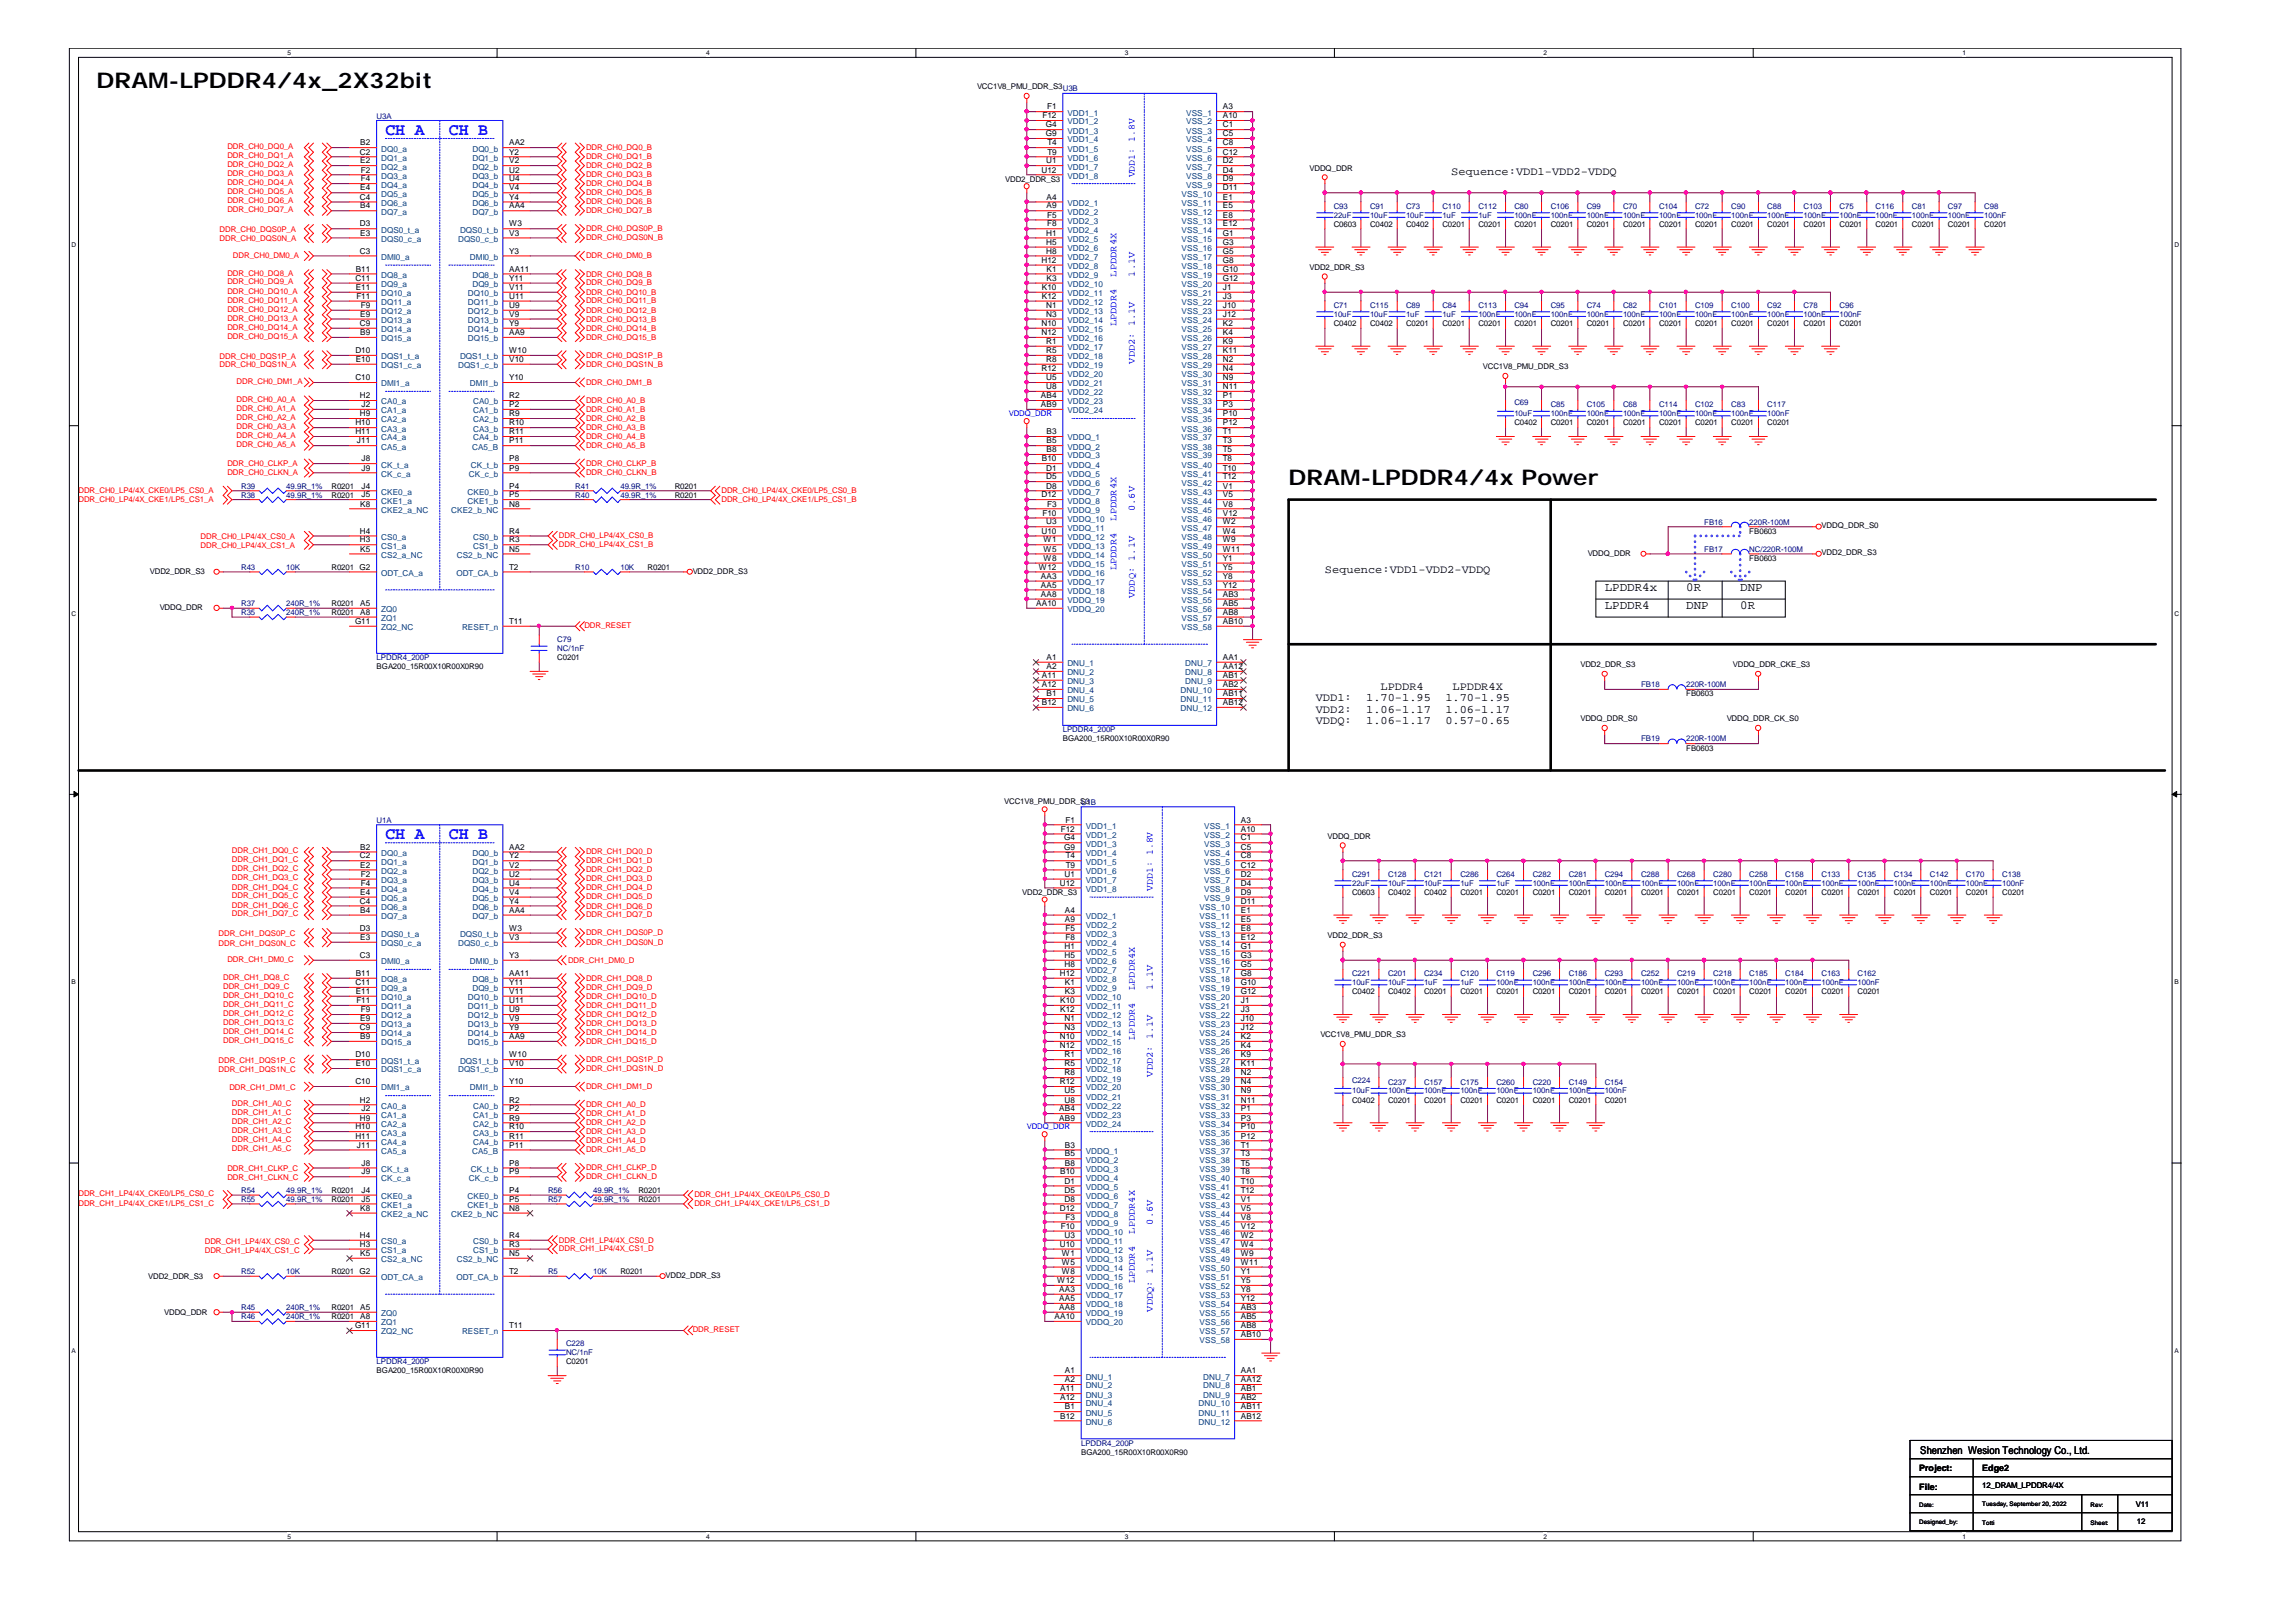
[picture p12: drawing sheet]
<svg xmlns="http://www.w3.org/2000/svg" width="297mm" height="210mm" viewBox="0 0 297 210" stroke-linecap="round" stroke-linejoin="round" font-family="sans-serif">
<defs><g id="words">
<g font-size="2.8">
<text x="12.5" y="11.4">DRAM-LPDDR4/4x_2X32bit</text>
<text x="166.7" y="62.8">DRAM-LPDDR4/4x Power</text>
</g>
<g font-size="2.2" fill="#00f">
<text x="49.9" y="17.4">CH A</text>
<text x="58.1" y="17.4">CH B</text>
<text x="49.9" y="108.6">CH A</text>
<text x="58.1" y="108.6">CH B</text>
</g>
<g font-size="1.6">
<text x="207.6" y="76.5">LPDDR4x</text>
<text x="218.1" y="76.5">0R</text>
<text x="225.1" y="76.5">DNP</text>
<text x="207.6" y="78.8">LPDDR4</text>
<text x="218.1" y="78.8">DNP</text>
<text x="225.1" y="78.8">0R</text>
</g>
<g font-size="1.5">
<text x="187.7" y="22.7">Sequence:VDD1-VDD2-VDDQ</text>
<text x="171.4" y="74.1">Sequence:VDD1-VDD2-VDDQ</text>
<text x="178.6" y="89.3">LPDDR4</text>
<text x="187.9" y="89.3">LPDDR4X</text>
<text x="170.2" y="90.7">VDD1:</text>
<text x="170.2" y="92.2">VDD2:</text>
<text x="170.2" y="93.7">VDDQ:</text>
<text x="176.7" y="90.7">1.70-1.95</text>
<text x="176.7" y="92.2">1.06-1.17</text>
<text x="176.7" y="93.7">1.06-1.17</text>
<text x="187" y="90.7">1.70-1.95</text>
<text x="187" y="92.2">1.06-1.17</text>
<text x="187" y="93.7">0.57-0.65</text>
</g>
<text font-size="1.4" x="248.4" y="188.1">Shenzhen Wesion Technology Co., Ltd.</text>
<g font-size="1.3" fill="#00f">
<text x="146.8" y="23" transform="rotate(-90 146.8 23)">VDD1: 1.8V</text>
<text x="144.4" y="35.8" transform="rotate(-90 144.4 35.8)">LPDDR4X</text>
<text x="146.8" y="35.8" transform="rotate(-90 146.8 35.8)">1.1V</text>
<text x="144.4" y="42.2" transform="rotate(-90 144.4 42.2)">LPDDR4</text>
<text x="146.8" y="47" transform="rotate(-90 146.8 47)">VDD2: 1.1V</text>
<text x="144.4" y="67.4" transform="rotate(-90 144.4 67.4)">LPDDR4X</text>
<text x="146.8" y="66.1" transform="rotate(-90 146.8 66.1)">0.6V</text>
<text x="144.4" y="73.8" transform="rotate(-90 144.4 73.8)">LPDDR4</text>
<text x="146.8" y="77.4" transform="rotate(-90 146.8 77.4)">VDDQ: 1.1V</text>
<text x="149.1" y="115.2" transform="rotate(-90 149.1 115.2)">VDD1: 1.8V</text>
<text x="146.8" y="128.1" transform="rotate(-90 146.8 128.1)">LPDDR4X</text>
<text x="149.1" y="128.1" transform="rotate(-90 149.1 128.1)">1.1V</text>
<text x="146.8" y="134.5" transform="rotate(-90 146.8 134.5)">LPDDR4</text>
<text x="149.1" y="139.3" transform="rotate(-90 149.1 139.3)">VDD2: 1.1V</text>
<text x="146.8" y="159.7" transform="rotate(-90 146.8 159.7)">LPDDR4X</text>
<text x="149.1" y="158.5" transform="rotate(-90 149.1 158.5)">0.6V</text>
<text x="146.8" y="166.1" transform="rotate(-90 146.8 166.1)">LPDDR4</text>
<text x="149.1" y="169.7" transform="rotate(-90 149.1 169.7)">VDDQ: 1.1V</text>
</g>
<g font-size="1.1">
<text x="134.9" y="15.3">F12</text>
<text x="135.3" y="16.5">G4</text>
<text x="135.3" y="17.6">G9</text>
<text x="135.5" y="14.2">F1</text>
<text x="158.2" y="14.2">A3</text>
<text x="158.2" y="15.3">A10</text>
<text x="158.2" y="16.5">C1</text>
<text x="158.2" y="17.6">C5</text>
<text x="46.6" y="20">C2</text>
<text x="46.6" y="21.1">E2</text>
<text x="46.6" y="18.8">B2</text>
<text x="46.7" y="23.5">F4</text>
<text x="46.7" y="22.3">F2</text>
<text x="65.9" y="18.8">AA2</text>
<text x="65.9" y="20">Y2</text>
<text x="65.9" y="21.1">V2</text>
<text x="65.9" y="22.3">U2</text>
<text x="65.9" y="23.5">U4</text>
<text x="134.7" y="22.3">U12</text>
<text x="135.3" y="21.1">U1</text>
<text x="135.5" y="18.8">T4</text>
<text x="135.5" y="20">T9</text>
<text x="158.2" y="18.8">C8</text>
<text x="158.2" y="20">C12</text>
<text x="158.2" y="21.1">D2</text>
<text x="158.2" y="22.3">D4</text>
<text x="158.2" y="23.5">D9</text>
<text x="46.6" y="25.8">C4</text>
<text x="46.6" y="29.3">D3</text>
<text x="46.6" y="27">B4</text>
<text x="46.6" y="24.7">E4</text>
<text x="65.9" y="29.3">W3</text>
<text x="65.9" y="24.7">V4</text>
<text x="65.9" y="25.8">Y4</text>
<text x="65.9" y="27">AA4</text>
<text x="135.4" y="25.8">A4</text>
<text x="135.4" y="27">A9</text>
<text x="135.5" y="28.2">F5</text>
<text x="135.5" y="29.3">F8</text>
<text x="158.2" y="24.7">D11</text>
<text x="158.2" y="25.8">E1</text>
<text x="158.2" y="27">E5</text>
<text x="158.2" y="28.2">E8</text>
<text x="158.2" y="29.3">E12</text>
<text x="46" y="35.2">B11</text>
<text x="46.6" y="32.8">C3</text>
<text x="46.6" y="30.5">E3</text>
<text x="65.9" y="30.5">V3</text>
<text x="65.9" y="32.8">Y3</text>
<text x="65.9" y="35.2">AA11</text>
<text x="134.7" y="34">H12</text>
<text x="135.3" y="30.5">H1</text>
<text x="135.3" y="31.7">H5</text>
<text x="135.3" y="32.8">H8</text>
<text x="135.4" y="35.2">K1</text>
<text x="158.2" y="30.5">G1</text>
<text x="158.2" y="31.7">G3</text>
<text x="158.2" y="32.8">G5</text>
<text x="158.2" y="34">G8</text>
<text x="158.2" y="35.2">G10</text>
<text x="46" y="36.3">C11</text>
<text x="46" y="37.5">E11</text>
<text x="46.1" y="38.7">F11</text>
<text x="46.6" y="41">E9</text>
<text x="46.7" y="39.8">F9</text>
<text x="65.9" y="38.7">U11</text>
<text x="65.9" y="36.3">Y11</text>
<text x="65.9" y="41">V9</text>
<text x="65.9" y="39.8">U9</text>
<text x="65.9" y="37.5">V11</text>
<text x="134.8" y="38.7">K12</text>
<text x="134.8" y="37.5">K10</text>
<text x="135.3" y="41">N3</text>
<text x="135.3" y="39.8">N1</text>
<text x="135.4" y="36.3">K3</text>
<text x="158.2" y="37.5">J1</text>
<text x="158.2" y="39.8">J10</text>
<text x="158.2" y="36.3">G12</text>
<text x="158.2" y="38.7">J3</text>
<text x="158.2" y="41">J12</text>
<text x="46" y="45.7">D10</text>
<text x="46" y="46.8">E10</text>
<text x="46.6" y="42.2">C9</text>
<text x="46.6" y="43.4">B9</text>
<text x="65.9" y="42.2">Y9</text>
<text x="65.9" y="45.7">W10</text>
<text x="65.9" y="43.4">AA9</text>
<text x="65.9" y="46.8">V10</text>
<text x="134.7" y="43.4">N12</text>
<text x="134.7" y="42.2">N10</text>
<text x="135.3" y="45.7">R5</text>
<text x="135.3" y="46.8">R8</text>
<text x="135.3" y="44.5">R1</text>
<text x="158.2" y="42.2">K2</text>
<text x="158.2" y="44.5">K9</text>
<text x="158.2" y="46.8">N2</text>
<text x="158.2" y="43.4">K4</text>
<text x="158.2" y="45.7">K11</text>
<text x="46" y="49.2">C10</text>
<text x="46.6" y="53.9">H9</text>
<text x="46.6" y="51.5">H2</text>
<text x="46.8" y="52.7">J2</text>
<text x="65.9" y="51.5">R2</text>
<text x="65.9" y="52.7">P2</text>
<text x="65.9" y="53.9">R9</text>
<text x="65.9" y="49.2">Y10</text>
<text x="134.7" y="51.5">AB4</text>
<text x="134.7" y="52.7">AB9</text>
<text x="134.7" y="48">R12</text>
<text x="135.3" y="49.2">U5</text>
<text x="135.3" y="50.3">U8</text>
<text x="158.2" y="49.2">N9</text>
<text x="158.2" y="51.5">P1</text>
<text x="158.2" y="48">N4</text>
<text x="158.2" y="50.3">N11</text>
<text x="158.2" y="52.7">P3</text>
<text x="158.2" y="53.9">P10</text>
<text x="46" y="56.2">H11</text>
<text x="46" y="55">H10</text>
<text x="46.2" y="57.4">J11</text>
<text x="46.8" y="59.7">J8</text>
<text x="65.9" y="59.7">P8</text>
<text x="65.9" y="55">R10</text>
<text x="65.9" y="57.4">P11</text>
<text x="65.9" y="56.2">R11</text>
<text x="134.8" y="59.7">B10</text>
<text x="135.4" y="56.2">B3</text>
<text x="135.4" y="57.4">B5</text>
<text x="135.4" y="58.5">B8</text>
<text x="158.2" y="56.2">T1</text>
<text x="158.2" y="58.5">T5</text>
<text x="158.2" y="57.4">T3</text>
<text x="158.2" y="59.7">T8</text>
<text x="158.2" y="55">P12</text>
<text x="46.6" y="65.5">K8</text>
<text x="46.8" y="60.9">J9</text>
<text x="46.8" y="63.2">J4</text>
<text x="46.8" y="64.4">J5</text>
<text x="65.9" y="64.4">P5</text>
<text x="65.9" y="63.2">P4</text>
<text x="65.9" y="60.9">P9</text>
<text x="65.9" y="65.5">N8</text>
<text x="134.7" y="64.4">D12</text>
<text x="135.3" y="60.9">D1</text>
<text x="135.3" y="62">D5</text>
<text x="135.3" y="63.2">D8</text>
<text x="135.5" y="65.5">F3</text>
<text x="158.2" y="60.9">T10</text>
<text x="158.2" y="63.2">V1</text>
<text x="158.2" y="64.4">V5</text>
<text x="158.2" y="65.5">V8</text>
<text x="158.2" y="62">T12</text>
<text x="46.6" y="69.1">H4</text>
<text x="46.6" y="70.2">H3</text>
<text x="46.6" y="71.4">K5</text>
<text x="65.9" y="70.2">R3</text>
<text x="65.9" y="69.1">R4</text>
<text x="65.9" y="71.4">N5</text>
<text x="134.7" y="69.1">U10</text>
<text x="134.9" y="66.7">F10</text>
<text x="135" y="70.2">W1</text>
<text x="135" y="71.4">W5</text>
<text x="135.3" y="67.9">U3</text>
<text x="158.2" y="66.7">V12</text>
<text x="158.2" y="67.9">W2</text>
<text x="158.2" y="69.1">W4</text>
<text x="158.2" y="70.2">W9</text>
<text x="158.2" y="71.4">W11</text>
<text x="65.9" y="73.7">T2</text>
<text x="134.4" y="73.7">W12</text>
<text x="134.7" y="74.9">AA3</text>
<text x="134.7" y="77.2">AA8</text>
<text x="134.7" y="76">AA5</text>
<text x="135" y="72.6">W8</text>
<text x="158.2" y="72.6">Y1</text>
<text x="158.2" y="73.7">Y5</text>
<text x="158.2" y="74.9">Y8</text>
<text x="158.2" y="76">Y12</text>
<text x="158.2" y="77.2">AB3</text>
<text x="45.9" y="80.7">G11</text>
<text x="46.6" y="79.6">A8</text>
<text x="46.6" y="78.4">A5</text>
<text x="65.9" y="80.7">T11</text>
<text x="134.1" y="78.4">AA10</text>
<text x="158.2" y="78.4">AB5</text>
<text x="158.2" y="79.6">AB8</text>
<text x="158.2" y="80.7">AB10</text>
<text x="134.8" y="87.7">A11</text>
<text x="134.8" y="88.9">A12</text>
<text x="135.4" y="86.6">A2</text>
<text x="135.4" y="85.4">A1</text>
<text x="158.2" y="85.4">AA1</text>
<text x="158.2" y="86.6">AA12</text>
<text x="158.2" y="87.7">AB1</text>
<text x="158.2" y="88.9">AB2</text>
<text x="134.8" y="91.2">B12</text>
<text x="135.4" y="90.1">B1</text>
<text x="158.2" y="90.1">AB11</text>
<text x="158.2" y="91.2">AB12</text>
<text x="137.2" y="107.6">F12</text>
<text x="137.8" y="106.4">F1</text>
<text x="160.5" y="106.4">A3</text>
<text x="160.5" y="107.6">A10</text>
<text x="46.6" y="111.1">C2</text>
<text x="46.6" y="112.3">E2</text>
<text x="46.6" y="110">B2</text>
<text x="46.7" y="113.5">F2</text>
<text x="65.9" y="110">AA2</text>
<text x="65.9" y="111.1">Y2</text>
<text x="65.9" y="112.3">V2</text>
<text x="65.9" y="113.5">U2</text>
<text x="137.7" y="108.8">G4</text>
<text x="137.7" y="110">G9</text>
<text x="137.7" y="113.5">U1</text>
<text x="137.9" y="111.1">T4</text>
<text x="137.9" y="112.3">T9</text>
<text x="160.5" y="108.8">C1</text>
<text x="160.5" y="110">C5</text>
<text x="160.5" y="111.1">C8</text>
<text x="160.5" y="112.3">C12</text>
<text x="160.5" y="113.5">D2</text>
<text x="46.6" y="116.9">C4</text>
<text x="46.6" y="118.1">B4</text>
<text x="46.6" y="115.8">E4</text>
<text x="46.7" y="114.6">F4</text>
<text x="65.9" y="115.8">V4</text>
<text x="65.9" y="114.6">U4</text>
<text x="65.9" y="116.9">Y4</text>
<text x="65.9" y="118.1">AA4</text>
<text x="137.1" y="114.6">U12</text>
<text x="137.8" y="118.1">A4</text>
<text x="137.8" y="119.3">A9</text>
<text x="160.5" y="114.6">D4</text>
<text x="160.5" y="115.8">D9</text>
<text x="160.5" y="116.9">D11</text>
<text x="160.5" y="118.1">E1</text>
<text x="160.5" y="119.3">E5</text>
<text x="46.6" y="124">C3</text>
<text x="46.6" y="120.5">D3</text>
<text x="46.6" y="121.6">E3</text>
<text x="65.9" y="120.5">W3</text>
<text x="65.9" y="121.6">V3</text>
<text x="65.9" y="124">Y3</text>
<text x="137.7" y="122.8">H1</text>
<text x="137.7" y="124">H5</text>
<text x="137.7" y="125.2">H8</text>
<text x="137.8" y="120.5">F5</text>
<text x="137.8" y="121.6">F8</text>
<text x="160.5" y="120.5">E8</text>
<text x="160.5" y="121.6">E12</text>
<text x="160.5" y="122.8">G1</text>
<text x="160.5" y="124">G3</text>
<text x="160.5" y="125.2">G5</text>
<text x="46" y="127.5">C11</text>
<text x="46" y="128.6">E11</text>
<text x="46" y="126.3">B11</text>
<text x="46.1" y="129.8">F11</text>
<text x="46.7" y="131">F9</text>
<text x="65.9" y="129.8">U11</text>
<text x="65.9" y="127.5">Y11</text>
<text x="65.9" y="131">U9</text>
<text x="65.9" y="128.6">V11</text>
<text x="65.9" y="126.3">AA11</text>
<text x="137.1" y="126.3">H12</text>
<text x="137.2" y="131">K12</text>
<text x="137.2" y="129.8">K10</text>
<text x="137.8" y="128.6">K3</text>
<text x="137.8" y="127.5">K1</text>
<text x="160.5" y="129.8">J1</text>
<text x="160.5" y="126.3">G8</text>
<text x="160.5" y="127.5">G10</text>
<text x="160.5" y="128.6">G12</text>
<text x="160.5" y="131">J3</text>
<text x="46" y="136.8">D10</text>
<text x="46" y="138">E10</text>
<text x="46.6" y="133.3">C9</text>
<text x="46.6" y="134.5">B9</text>
<text x="46.6" y="132.1">E9</text>
<text x="65.9" y="133.3">Y9</text>
<text x="65.9" y="136.8">W10</text>
<text x="65.9" y="134.5">AA9</text>
<text x="65.9" y="132.1">V9</text>
<text x="65.9" y="138">V10</text>
<text x="137.1" y="135.7">N12</text>
<text x="137.1" y="134.5">N10</text>
<text x="137.7" y="133.3">N3</text>
<text x="137.7" y="138">R5</text>
<text x="137.7" y="132.1">N1</text>
<text x="137.7" y="136.8">R1</text>
<text x="160.5" y="132.1">J10</text>
<text x="160.5" y="134.5">K2</text>
<text x="160.5" y="136.8">K9</text>
<text x="160.5" y="133.3">J12</text>
<text x="160.5" y="135.7">K4</text>
<text x="160.5" y="138">K11</text>
<text x="46" y="140.3">C10</text>
<text x="46.6" y="142.7">H2</text>
<text x="46.8" y="143.8">J2</text>
<text x="65.9" y="142.7">R2</text>
<text x="65.9" y="143.8">P2</text>
<text x="65.9" y="140.3">Y10</text>
<text x="137" y="143.8">AB4</text>
<text x="137.1" y="140.3">R12</text>
<text x="137.7" y="139.2">R8</text>
<text x="137.7" y="141.5">U5</text>
<text x="137.7" y="142.7">U8</text>
<text x="160.5" y="139.2">N2</text>
<text x="160.5" y="141.5">N9</text>
<text x="160.5" y="143.8">P1</text>
<text x="160.5" y="140.3">N4</text>
<text x="160.5" y="142.7">N11</text>
<text x="46" y="147.3">H11</text>
<text x="46" y="146.1">H10</text>
<text x="46.2" y="148.5">J11</text>
<text x="46.6" y="145">H9</text>
<text x="65.9" y="145">R9</text>
<text x="65.9" y="146.1">R10</text>
<text x="65.9" y="148.5">P11</text>
<text x="65.9" y="147.3">R11</text>
<text x="137" y="145">AB9</text>
<text x="137.8" y="148.5">B3</text>
<text x="137.8" y="149.7">B5</text>
<text x="160.5" y="148.5">T1</text>
<text x="160.5" y="145">P3</text>
<text x="160.5" y="149.7">T3</text>
<text x="160.5" y="146.1">P10</text>
<text x="160.5" y="147.3">P12</text>
<text x="46.8" y="152">J9</text>
<text x="46.8" y="150.8">J8</text>
<text x="46.8" y="154.4">J4</text>
<text x="46.8" y="155.5">J5</text>
<text x="65.9" y="150.8">P8</text>
<text x="65.9" y="155.5">P5</text>
<text x="65.9" y="154.4">P4</text>
<text x="65.9" y="152">P9</text>
<text x="137.2" y="152">B10</text>
<text x="137.7" y="153.2">D1</text>
<text x="137.7" y="154.4">D5</text>
<text x="137.7" y="155.5">D8</text>
<text x="137.8" y="150.8">B8</text>
<text x="160.5" y="150.8">T5</text>
<text x="160.5" y="153.2">T10</text>
<text x="160.5" y="155.5">V1</text>
<text x="160.5" y="152">T8</text>
<text x="160.5" y="154.4">T12</text>
<text x="46.6" y="160.2">H4</text>
<text x="46.6" y="161.3">H3</text>
<text x="46.6" y="156.7">K8</text>
<text x="65.9" y="161.3">R3</text>
<text x="65.9" y="160.2">R4</text>
<text x="65.9" y="156.7">N8</text>
<text x="137.1" y="156.7">D12</text>
<text x="137.1" y="161.3">U10</text>
<text x="137.2" y="159">F10</text>
<text x="137.7" y="160.2">U3</text>
<text x="137.8" y="157.8">F3</text>
<text x="160.5" y="156.7">V5</text>
<text x="160.5" y="157.8">V8</text>
<text x="160.5" y="159">V12</text>
<text x="160.5" y="160.2">W2</text>
<text x="160.5" y="161.3">W4</text>
<text x="46.6" y="162.5">K5</text>
<text x="65.9" y="164.9">T2</text>
<text x="65.9" y="162.5">N5</text>
<text x="136.8" y="166">W12</text>
<text x="137" y="167.2">AA3</text>
<text x="137.4" y="162.5">W1</text>
<text x="137.4" y="164.9">W8</text>
<text x="137.4" y="163.7">W5</text>
<text x="160.5" y="162.5">W9</text>
<text x="160.5" y="163.7">W11</text>
<text x="160.5" y="164.9">Y1</text>
<text x="160.5" y="166">Y5</text>
<text x="160.5" y="167.2">Y8</text>
<text x="45.9" y="171.9">G11</text>
<text x="46.6" y="170.7">A8</text>
<text x="46.6" y="169.5">A5</text>
<text x="65.9" y="171.9">T11</text>
<text x="136.4" y="170.7">AA10</text>
<text x="137" y="169.5">AA8</text>
<text x="137" y="168.4">AA5</text>
<text x="160.5" y="168.4">Y12</text>
<text x="160.5" y="169.5">AB3</text>
<text x="160.5" y="170.7">AB5</text>
<text x="160.5" y="171.9">AB8</text>
<text x="160.5" y="173">AB10</text>
<text x="137.8" y="178.9">A2</text>
<text x="137.8" y="177.7">A1</text>
<text x="160.5" y="177.7">AA1</text>
<text x="160.5" y="178.9">AA12</text>
<text x="137.2" y="180.1">A11</text>
<text x="137.2" y="181.2">A12</text>
<text x="137.2" y="183.6">B12</text>
<text x="137.8" y="182.4">B1</text>
<text x="160.5" y="180.1">AB1</text>
<text x="160.5" y="181.2">AB2</text>
<text x="160.5" y="182.4">AB11</text>
<text x="160.5" y="183.6">AB12</text>
<text x="248.3" y="190.3">Project:</text>
<text x="256.5" y="190.3">Edge2</text>
<text x="248.3" y="192.8">File:</text>
</g>
<g font-size="1.1" fill="#004080">
<text x="138.1" y="15">VDD1_1</text>
<text x="138.1" y="16.1">VDD1_2</text>
<text x="138.1" y="17.3">VDD1_3</text>
<text x="153.5" y="15">VSS_1</text>
<text x="153.5" y="16.1">VSS_2</text>
<text x="153.5" y="17.3">VSS_3</text>
<text x="49.3" y="23.1">DQ3_a</text>
<text x="49.3" y="21.9">DQ2_a</text>
<text x="49.3" y="20.8">DQ1_a</text>
<text x="49.3" y="19.6">DQ0_a</text>
<text x="61.1" y="19.6">DQ0_b</text>
<text x="61.1" y="20.8">DQ1_b</text>
<text x="61.1" y="21.9">DQ2_b</text>
<text x="61.1" y="23.1">DQ3_b</text>
<text x="138.1" y="18.4">VDD1_4</text>
<text x="138.1" y="21.9">VDD1_7</text>
<text x="138.1" y="23.1">VDD1_8</text>
<text x="138.1" y="19.6">VDD1_5</text>
<text x="138.1" y="20.8">VDD1_6</text>
<text x="153.5" y="18.4">VSS_4</text>
<text x="153.5" y="19.6">VSS_5</text>
<text x="153.5" y="20.8">VSS_6</text>
<text x="153.5" y="21.9">VSS_7</text>
<text x="153.5" y="23.1">VSS_8</text>
<text x="49.3" y="27.8">DQ7_a</text>
<text x="49.3" y="26.6">DQ6_a</text>
<text x="49.3" y="25.5">DQ5_a</text>
<text x="49.3" y="24.3">DQ4_a</text>
<text x="61.1" y="25.5">DQ5_b</text>
<text x="61.1" y="24.3">DQ4_b</text>
<text x="61.1" y="26.6">DQ6_b</text>
<text x="61.1" y="27.8">DQ7_b</text>
<text x="138.1" y="26.6">VDD2_1</text>
<text x="138.1" y="27.8">VDD2_2</text>
<text x="138.1" y="29">VDD2_3</text>
<text x="152.9" y="25.5">VSS_10</text>
<text x="152.9" y="26.6">VSS_11</text>
<text x="152.9" y="27.8">VSS_12</text>
<text x="152.9" y="29">VSS_13</text>
<text x="153.5" y="24.3">VSS_9</text>
<text x="49.3" y="36">DQ8_a</text>
<text x="49.3" y="33.6">DMI0_a</text>
<text x="49.3" y="31.3">DQS0_c_a</text>
<text x="49.3" y="30.1">DQS0_t_a</text>
<text x="59.3" y="31.3">DQS0_c_b</text>
<text x="59.5" y="30.1">DQS0_t_b</text>
<text x="60.8" y="33.6">DMI0_b</text>
<text x="61.1" y="36">DQ8_b</text>
<text x="138.1" y="30.1">VDD2_4</text>
<text x="138.1" y="34.8">VDD2_8</text>
<text x="138.1" y="31.3">VDD2_5</text>
<text x="138.1" y="32.5">VDD2_6</text>
<text x="138.1" y="33.6">VDD2_7</text>
<text x="138.1" y="36">VDD2_9</text>
<text x="152.9" y="30.1">VSS_14</text>
<text x="152.9" y="31.3">VSS_15</text>
<text x="152.9" y="32.5">VSS_16</text>
<text x="152.9" y="33.6">VSS_17</text>
<text x="152.9" y="34.8">VSS_18</text>
<text x="152.9" y="36">VSS_19</text>
<text x="49.3" y="41.8">DQ13_a</text>
<text x="49.3" y="38.3">DQ10_a</text>
<text x="49.3" y="40.7">DQ12_a</text>
<text x="49.3" y="39.5">DQ11_a</text>
<text x="49.3" y="37.1">DQ9_a</text>
<text x="60.5" y="39.5">DQ11_b</text>
<text x="60.5" y="41.8">DQ13_b</text>
<text x="60.5" y="40.7">DQ12_b</text>
<text x="60.5" y="38.3">DQ10_b</text>
<text x="61.1" y="37.1">DQ9_b</text>
<text x="138.1" y="37.1">VDD2_10</text>
<text x="138.1" y="39.5">VDD2_12</text>
<text x="138.1" y="41.8">VDD2_14</text>
<text x="138.1" y="38.3">VDD2_11</text>
<text x="138.1" y="40.7">VDD2_13</text>
<text x="152.9" y="38.3">VSS_21</text>
<text x="152.9" y="40.7">VSS_23</text>
<text x="152.9" y="37.1">VSS_20</text>
<text x="152.9" y="39.5">VSS_22</text>
<text x="152.9" y="41.8">VSS_24</text>
<text x="49.3" y="44.2">DQ15_a</text>
<text x="49.3" y="47.6">DQS1_c_a</text>
<text x="49.3" y="43">DQ14_a</text>
<text x="49.3" y="46.5">DQS1_t_a</text>
<text x="59.3" y="47.6">DQS1_c_b</text>
<text x="59.5" y="46.5">DQS1_t_b</text>
<text x="60.5" y="43">DQ14_b</text>
<text x="60.5" y="44.2">DQ15_b</text>
<text x="138.1" y="44.2">VDD2_16</text>
<text x="138.1" y="46.5">VDD2_18</text>
<text x="138.1" y="47.6">VDD2_19</text>
<text x="138.1" y="43">VDD2_15</text>
<text x="138.1" y="45.3">VDD2_17</text>
<text x="152.9" y="43">VSS_25</text>
<text x="152.9" y="45.3">VSS_27</text>
<text x="152.9" y="47.6">VSS_29</text>
<text x="152.9" y="44.2">VSS_26</text>
<text x="152.9" y="46.5">VSS_28</text>
<text x="49.3" y="50">DMI1_a</text>
<text x="49.3" y="53.5">CA1_a</text>
<text x="49.3" y="52.3">CA0_a</text>
<text x="60.8" y="50">DMI1_b</text>
<text x="61.2" y="52.3">CA0_b</text>
<text x="61.2" y="53.5">CA1_b</text>
<text x="138.1" y="48.8">VDD2_20</text>
<text x="138.1" y="50">VDD2_21</text>
<text x="138.1" y="51.2">VDD2_22</text>
<text x="138.1" y="52.3">VDD2_23</text>
<text x="138.1" y="53.5">VDD2_24</text>
<text x="152.9" y="50">VSS_31</text>
<text x="152.9" y="52.3">VSS_33</text>
<text x="152.9" y="48.8">VSS_30</text>
<text x="152.9" y="51.2">VSS_32</text>
<text x="152.9" y="53.5">VSS_34</text>
<text x="49.3" y="57">CA4_a</text>
<text x="49.3" y="55.9">CA3_a</text>
<text x="49.3" y="58.2">CA5_a</text>
<text x="49.3" y="54.7">CA2_a</text>
<text x="61.1" y="58.2">CA5_B</text>
<text x="61.2" y="54.7">CA2_b</text>
<text x="61.2" y="55.9">CA3_b</text>
<text x="61.2" y="57">CA4_b</text>
<text x="138.1" y="57">VDDQ_1</text>
<text x="138.1" y="58.2">VDDQ_2</text>
<text x="138.1" y="59.3">VDDQ_3</text>
<text x="152.9" y="57">VSS_37</text>
<text x="152.9" y="59.3">VSS_39</text>
<text x="152.9" y="58.2">VSS_38</text>
<text x="152.9" y="54.7">VSS_35</text>
<text x="152.9" y="55.9">VSS_36</text>
<text x="49.3" y="61.7">CK_c_a</text>
<text x="49.3" y="60.5">CK_t_a</text>
<text x="49.3" y="64">CKE0_a</text>
<text x="49.3" y="65.2">CKE1_a</text>
<text x="60.5" y="65.2">CKE1_b</text>
<text x="60.5" y="64">CKE0_b</text>
<text x="60.7" y="61.7">CK_c_b</text>
<text x="60.9" y="60.5">CK_t_b</text>
<text x="138.1" y="60.5">VDDQ_4</text>
<text x="138.1" y="61.7">VDDQ_5</text>
<text x="138.1" y="62.8">VDDQ_6</text>
<text x="138.1" y="64">VDDQ_7</text>
<text x="138.1" y="65.2">VDDQ_8</text>
<text x="152.9" y="61.7">VSS_41</text>
<text x="152.9" y="64">VSS_43</text>
<text x="152.9" y="65.2">VSS_44</text>
<text x="152.9" y="60.5">VSS_40</text>
<text x="152.9" y="62.8">VSS_42</text>
<text x="49.3" y="69.9">CS0_a</text>
<text x="49.3" y="71">CS1_a</text>
<text x="49.3" y="66.4">CKE2_a_NC</text>
<text x="58.4" y="66.4">CKE2_b_NC</text>
<text x="61.2" y="71">CS1_b</text>
<text x="61.2" y="69.9">CS0_b</text>
<text x="138.1" y="66.4">VDDQ_9</text>
<text x="138.1" y="68.7">VDDQ_11</text>
<text x="138.1" y="71">VDDQ_13</text>
<text x="138.1" y="67.5">VDDQ_10</text>
<text x="138.1" y="69.9">VDDQ_12</text>
<text x="152.9" y="66.4">VSS_45</text>
<text x="152.9" y="67.5">VSS_46</text>
<text x="152.9" y="68.7">VSS_47</text>
<text x="152.9" y="69.9">VSS_48</text>
<text x="152.9" y="71">VSS_49</text>
<text x="49.3" y="74.5">ODT_CA_a</text>
<text x="49.3" y="72.2">CS2_a_NC</text>
<text x="59.1" y="74.5">ODT_CA_b</text>
<text x="59.1" y="72.2">CS2_b_NC</text>
<text x="138.1" y="73.4">VDDQ_15</text>
<text x="138.1" y="75.7">VDDQ_17</text>
<text x="138.1" y="72.2">VDDQ_14</text>
<text x="138.1" y="74.5">VDDQ_16</text>
<text x="138.1" y="76.8">VDDQ_18</text>
<text x="152.9" y="72.2">VSS_50</text>
<text x="152.9" y="73.4">VSS_51</text>
<text x="152.9" y="74.5">VSS_52</text>
<text x="152.9" y="75.7">VSS_53</text>
<text x="152.9" y="76.8">VSS_54</text>
<text x="49.3" y="80.4">ZQ1</text>
<text x="49.3" y="79.2">ZQ0</text>
<text x="49.3" y="81.5">ZQ2_NC</text>
<text x="59.8" y="81.5">RESET_n</text>
<text x="138.1" y="78">VDDQ_19</text>
<text x="138.1" y="79.2">VDDQ_20</text>
<text x="152.9" y="78">VSS_55</text>
<text x="152.9" y="79.2">VSS_56</text>
<text x="152.9" y="80.4">VSS_57</text>
<text x="152.9" y="81.5">VSS_58</text>
<text x="138.1" y="87.4">DNU_2</text>
<text x="138.1" y="88.5">DNU_3</text>
<text x="138.1" y="86.2">DNU_1</text>
<text x="138.1" y="89.7">DNU_4</text>
<text x="152.7" y="89.7">DNU_10</text>
<text x="153.3" y="86.2">DNU_7</text>
<text x="153.3" y="87.4">DNU_8</text>
<text x="153.3" y="88.5">DNU_9</text>
<text x="138.1" y="90.9">DNU_5</text>
<text x="138.1" y="92">DNU_6</text>
<text x="152.7" y="90.9">DNU_11</text>
<text x="152.7" y="92">DNU_12</text>
<text x="140.5" y="107.2">VDD1_1</text>
<text x="155.8" y="107.2">VSS_1</text>
<text x="49.3" y="113.1">DQ2_a</text>
<text x="49.3" y="111.9">DQ1_a</text>
<text x="49.3" y="110.8">DQ0_a</text>
<text x="61.1" y="110.8">DQ0_b</text>
<text x="61.1" y="111.9">DQ1_b</text>
<text x="61.1" y="113.1">DQ2_b</text>
<text x="140.5" y="108.4">VDD1_2</text>
<text x="140.5" y="109.6">VDD1_3</text>
<text x="140.5" y="110.8">VDD1_4</text>
<text x="140.5" y="111.9">VDD1_5</text>
<text x="140.5" y="113.1">VDD1_6</text>
<text x="155.8" y="108.4">VSS_2</text>
<text x="155.8" y="109.6">VSS_3</text>
<text x="155.8" y="110.8">VSS_4</text>
<text x="155.8" y="111.9">VSS_5</text>
<text x="155.8" y="113.1">VSS_6</text>
<text x="49.3" y="118.9">DQ7_a</text>
<text x="49.3" y="117.7">DQ6_a</text>
<text x="49.3" y="116.6">DQ5_a</text>
<text x="49.3" y="115.4">DQ4_a</text>
<text x="49.3" y="114.3">DQ3_a</text>
<text x="61.1" y="114.3">DQ3_b</text>
<text x="61.1" y="116.6">DQ5_b</text>
<text x="61.1" y="115.4">DQ4_b</text>
<text x="61.1" y="117.7">DQ6_b</text>
<text x="61.1" y="118.9">DQ7_b</text>
<text x="140.5" y="118.9">VDD2_1</text>
<text x="140.5" y="114.3">VDD1_7</text>
<text x="140.5" y="115.4">VDD1_8</text>
<text x="155.2" y="117.7">VSS_10</text>
<text x="155.2" y="118.9">VSS_11</text>
<text x="155.8" y="114.3">VSS_7</text>
<text x="155.8" y="115.4">VSS_8</text>
<text x="155.8" y="116.6">VSS_9</text>
<text x="49.3" y="124.8">DMI0_a</text>
<text x="49.3" y="122.4">DQS0_c_a</text>
<text x="49.3" y="121.3">DQS0_t_a</text>
<text x="59.3" y="122.4">DQS0_c_b</text>
<text x="59.5" y="121.3">DQS0_t_b</text>
<text x="60.8" y="124.8">DMI0_b</text>
<text x="140.5" y="120.1">VDD2_2</text>
<text x="140.5" y="121.3">VDD2_3</text>
<text x="140.5" y="122.4">VDD2_4</text>
<text x="140.5" y="123.6">VDD2_5</text>
<text x="140.5" y="124.8">VDD2_6</text>
<text x="140.5" y="126">VDD2_7</text>
<text x="155.2" y="120.1">VSS_12</text>
<text x="155.2" y="121.3">VSS_13</text>
<text x="155.2" y="122.4">VSS_14</text>
<text x="155.2" y="123.6">VSS_15</text>
<text x="155.2" y="124.8">VSS_16</text>
<text x="155.2" y="126">VSS_17</text>
<text x="49.3" y="129.4">DQ10_a</text>
<text x="49.3" y="127.1">DQ8_a</text>
<text x="49.3" y="131.8">DQ12_a</text>
<text x="49.3" y="130.6">DQ11_a</text>
<text x="49.3" y="128.3">DQ9_a</text>
<text x="60.5" y="130.6">DQ11_b</text>
<text x="60.5" y="131.8">DQ12_b</text>
<text x="60.5" y="129.4">DQ10_b</text>
<text x="61.1" y="128.3">DQ9_b</text>
<text x="61.1" y="127.1">DQ8_b</text>
<text x="140.5" y="127.1">VDD2_8</text>
<text x="140.5" y="129.4">VDD2_10</text>
<text x="140.5" y="131.8">VDD2_12</text>
<text x="140.5" y="128.3">VDD2_9</text>
<text x="140.5" y="130.6">VDD2_11</text>
<text x="155.2" y="130.6">VSS_21</text>
<text x="155.2" y="127.1">VSS_18</text>
<text x="155.2" y="128.3">VSS_19</text>
<text x="155.2" y="129.4">VSS_20</text>
<text x="155.2" y="131.8">VSS_22</text>
<text x="49.3" y="135.3">DQ15_a</text>
<text x="49.3" y="132.9">DQ13_a</text>
<text x="49.3" y="134.1">DQ14_a</text>
<text x="49.3" y="137.6">DQS1_t_a</text>
<text x="59.5" y="137.6">DQS1_t_b</text>
<text x="60.5" y="134.1">DQ14_b</text>
<text x="60.5" y="135.3">DQ15_b</text>
<text x="60.5" y="132.9">DQ13_b</text>
<text x="140.5" y="134.1">VDD2_14</text>
<text x="140.5" y="136.5">VDD2_16</text>
<text x="140.5" y="132.9">VDD2_13</text>
<text x="140.5" y="135.3">VDD2_15</text>
<text x="140.5" y="137.6">VDD2_17</text>
<text x="155.2" y="132.9">VSS_23</text>
<text x="155.2" y="135.3">VSS_25</text>
<text x="155.2" y="137.6">VSS_27</text>
<text x="155.2" y="134.1">VSS_24</text>
<text x="155.2" y="136.5">VSS_26</text>
<text x="49.3" y="141.1">DMI1_a</text>
<text x="49.3" y="138.8">DQS1_c_a</text>
<text x="49.3" y="143.5">CA0_a</text>
<text x="59.3" y="138.8">DQS1_c_b</text>
<text x="60.8" y="141.1">DMI1_b</text>
<text x="61.2" y="143.5">CA0_b</text>
<text x="140.5" y="138.8">VDD2_18</text>
<text x="140.5" y="140">VDD2_19</text>
<text x="140.5" y="141.1">VDD2_20</text>
<text x="140.5" y="142.3">VDD2_21</text>
<text x="140.5" y="143.5">VDD2_22</text>
<text x="155.2" y="140">VSS_29</text>
<text x="155.2" y="142.3">VSS_31</text>
<text x="155.2" y="138.8">VSS_28</text>
<text x="155.2" y="141.1">VSS_30</text>
<text x="155.2" y="143.5">VSS_32</text>
<text x="49.3" y="148.1">CA4_a</text>
<text x="49.3" y="147">CA3_a</text>
<text x="49.3" y="149.3">CA5_a</text>
<text x="49.3" y="145.8">CA2_a</text>
<text x="49.3" y="144.6">CA1_a</text>
<text x="61.1" y="149.3">CA5_B</text>
<text x="61.2" y="144.6">CA1_b</text>
<text x="61.2" y="145.8">CA2_b</text>
<text x="61.2" y="147">CA3_b</text>
<text x="61.2" y="148.1">CA4_b</text>
<text x="140.5" y="149.3">VDDQ_1</text>
<text x="140.5" y="144.6">VDD2_23</text>
<text x="140.5" y="145.8">VDD2_24</text>
<text x="155.2" y="144.6">VSS_33</text>
<text x="155.2" y="149.3">VSS_37</text>
<text x="155.2" y="145.8">VSS_34</text>
<text x="155.2" y="147">VSS_35</text>
<text x="155.2" y="148.1">VSS_36</text>
<text x="49.3" y="152.8">CK_c_a</text>
<text x="49.3" y="151.7">CK_t_a</text>
<text x="49.3" y="155.2">CKE0_a</text>
<text x="60.5" y="155.2">CKE0_b</text>
<text x="60.7" y="152.8">CK_c_b</text>
<text x="60.9" y="151.7">CK_t_b</text>
<text x="140.5" y="150.5">VDDQ_2</text>
<text x="140.5" y="151.7">VDDQ_3</text>
<text x="140.5" y="152.8">VDDQ_4</text>
<text x="140.5" y="154">VDDQ_5</text>
<text x="140.5" y="155.2">VDDQ_6</text>
<text x="155.2" y="151.7">VSS_39</text>
<text x="155.2" y="154">VSS_41</text>
<text x="155.2" y="150.5">VSS_38</text>
<text x="155.2" y="152.8">VSS_40</text>
<text x="155.2" y="155.2">VSS_42</text>
<text x="49.3" y="156.3">CKE1_a</text>
<text x="49.3" y="161">CS0_a</text>
<text x="49.3" y="157.5">CKE2_a_NC</text>
<text x="58.4" y="157.5">CKE2_b_NC</text>
<text x="60.5" y="156.3">CKE1_b</text>
<text x="61.2" y="161">CS0_b</text>
<text x="140.5" y="156.3">VDDQ_7</text>
<text x="140.5" y="157.5">VDDQ_8</text>
<text x="140.5" y="158.6">VDDQ_9</text>
<text x="140.5" y="161">VDDQ_11</text>
<text x="140.5" y="159.8">VDDQ_10</text>
<text x="155.2" y="156.3">VSS_43</text>
<text x="155.2" y="157.5">VSS_44</text>
<text x="155.2" y="158.6">VSS_45</text>
<text x="155.2" y="159.8">VSS_46</text>
<text x="155.2" y="161">VSS_47</text>
<text x="49.3" y="162.2">CS1_a</text>
<text x="49.3" y="165.7">ODT_CA_a</text>
<text x="49.3" y="163.3">CS2_a_NC</text>
<text x="59.1" y="165.7">ODT_CA_b</text>
<text x="59.1" y="163.3">CS2_b_NC</text>
<text x="61.2" y="162.2">CS1_b</text>
<text x="140.5" y="163.3">VDDQ_13</text>
<text x="140.5" y="165.7">VDDQ_15</text>
<text x="140.5" y="168">VDDQ_17</text>
<text x="140.5" y="162.2">VDDQ_12</text>
<text x="140.5" y="164.5">VDDQ_14</text>
<text x="140.5" y="166.8">VDDQ_16</text>
<text x="155.2" y="162.2">VSS_48</text>
<text x="155.2" y="163.3">VSS_49</text>
<text x="155.2" y="164.5">VSS_50</text>
<text x="155.2" y="165.7">VSS_51</text>
<text x="155.2" y="166.8">VSS_52</text>
<text x="155.2" y="168">VSS_53</text>
<text x="49.3" y="171.5">ZQ1</text>
<text x="49.3" y="170.3">ZQ0</text>
<text x="49.3" y="172.7">ZQ2_NC</text>
<text x="59.8" y="172.7">RESET_n</text>
<text x="140.5" y="170.3">VDDQ_19</text>
<text x="140.5" y="169.2">VDDQ_18</text>
<text x="140.5" y="171.5">VDDQ_20</text>
<text x="155.2" y="169.2">VSS_54</text>
<text x="155.2" y="170.3">VSS_55</text>
<text x="155.2" y="171.5">VSS_56</text>
<text x="155.2" y="172.7">VSS_57</text>
<text x="155.2" y="173.8">VSS_58</text>
<text x="140.5" y="179.7">DNU_2</text>
<text x="140.5" y="178.5">DNU_1</text>
<text x="155.7" y="178.5">DNU_7</text>
<text x="155.7" y="179.7">DNU_8</text>
<text x="140.5" y="180.9">DNU_3</text>
<text x="140.5" y="182">DNU_4</text>
<text x="140.5" y="183.2">DNU_5</text>
<text x="140.5" y="184.4">DNU_6</text>
<text x="155.1" y="182">DNU_10</text>
<text x="155.1" y="183.2">DNU_11</text>
<text x="155.1" y="184.4">DNU_12</text>
<text x="155.7" y="180.9">DNU_9</text>
</g>
<g font-size="1">
<text x="126.4" y="11.6">VCC1V8_PMU_DDR_S3</text>
<text x="130" y="23.5">VDD2_DDR_S3</text>
<text x="169.4" y="22.1">VDDQ_DDR</text>
<text x="172.6" y="29.4">C0603</text>
<text x="177.2" y="29.4">C0402</text>
<text x="181.9" y="29.4">C0402</text>
<text x="186.6" y="29.4">C0201</text>
<text x="191.3" y="29.4">C0201</text>
<text x="195.9" y="29.4">C0201</text>
<text x="200.6" y="29.4">C0201</text>
<text x="205.3" y="29.4">C0201</text>
<text x="210" y="29.4">C0201</text>
<text x="214.6" y="29.4">C0201</text>
<text x="219.3" y="29.4">C0201</text>
<text x="224" y="29.4">C0201</text>
<text x="228.6" y="29.4">C0201</text>
<text x="233.3" y="29.4">C0201</text>
<text x="238" y="29.4">C0201</text>
<text x="242.7" y="29.4">C0201</text>
<text x="247.4" y="29.4">C0201</text>
<text x="252" y="29.4">C0201</text>
<text x="256.7" y="29.4">C0201</text>
<text x="169.4" y="34.9">VDD2_DDR_S3</text>
<text x="172.6" y="42.2">C0402</text>
<text x="177.2" y="42.2">C0402</text>
<text x="181.9" y="42.2">C0201</text>
<text x="186.6" y="42.2">C0201</text>
<text x="191.3" y="42.2">C0201</text>
<text x="191.9" y="47.8">VCC1V8_PMU_DDR_S3</text>
<text x="195.9" y="42.2">C0201</text>
<text x="200.6" y="42.2">C0201</text>
<text x="205.3" y="42.2">C0201</text>
<text x="210" y="42.2">C0201</text>
<text x="214.6" y="42.2">C0201</text>
<text x="219.3" y="42.2">C0201</text>
<text x="224" y="42.2">C0201</text>
<text x="228.6" y="42.2">C0201</text>
<text x="233.3" y="42.2">C0201</text>
<text x="238" y="42.2">C0201</text>
<text x="195.9" y="55">C0402</text>
<text x="200.6" y="55">C0201</text>
<text x="205.3" y="55">C0201</text>
<text x="210" y="55">C0201</text>
<text x="214.6" y="55">C0201</text>
<text x="219.3" y="55">C0201</text>
<text x="224" y="55">C0201</text>
<text x="228.6" y="55">C0201</text>
<text x="42.9" y="64.4">R0201</text>
<text x="42.9" y="63.2">R0201</text>
<text x="87.3" y="63.2">R0201</text>
<text x="87.3" y="64.4">R0201</text>
<text x="205.4" y="72">VDDQ_DDR</text>
<text x="226.3" y="69.1">FB0603</text>
<text x="235.7" y="68.4">VDDQ_DDR_S0</text>
<text x="235.7" y="71.9">VDD2_DDR_S3</text>
<text x="19.4" y="74.3">VDD2_DDR_S3</text>
<text x="42.9" y="73.8">R0201 G2</text>
<text x="83.8" y="73.8">R0201</text>
<text x="89.6" y="74.2">VDD2_DDR_S3</text>
<text x="226.3" y="72.6">FB0603</text>
<text x="20.7" y="78.9">VDDQ_DDR</text>
<text x="42.9" y="78.4">R0201</text>
<text x="42.9" y="79.6">R0201</text>
<text x="48.7" y="86.6">BGA200_15R00X10R00X0R90</text>
<text x="72.1" y="85.4">C0201</text>
<text x="204.5" y="86.4">VDD2_DDR_S3</text>
<text x="224.2" y="86.4">VDDQ_DDR_CKE_S3</text>
<text x="137.5" y="95.9">BGA200_15R00X10R00X0R90</text>
<text x="204.5" y="93.4">VDDQ_DDR_S0</text>
<text x="218.1" y="90.1">FB0603</text>
<text x="223.4" y="93.4">VDDQ_DDR_CK_S0</text>
<text x="218.1" y="97.1">FB0603</text>
<text x="129.9" y="104">VCC1V8_PMU_DDR_S3</text>
<text x="171.7" y="108.6">VDDQ_DDR</text>
<text x="132.2" y="115.8">VDD2_DDR_S3</text>
<text x="174.9" y="115.8">C0603</text>
<text x="179.6" y="115.8">C0402</text>
<text x="184.2" y="115.8">C0402</text>
<text x="188.9" y="115.8">C0201</text>
<text x="193.6" y="115.8">C0201</text>
<text x="198.3" y="115.8">C0201</text>
<text x="202.9" y="115.8">C0201</text>
<text x="207.6" y="115.8">C0201</text>
<text x="212.3" y="115.8">C0201</text>
<text x="217" y="115.8">C0201</text>
<text x="221.7" y="115.8">C0201</text>
<text x="226.3" y="115.8">C0201</text>
<text x="231" y="115.8">C0201</text>
<text x="235.7" y="115.8">C0201</text>
<text x="240.3" y="115.8">C0201</text>
<text x="245" y="115.8">C0201</text>
<text x="249.7" y="115.8">C0201</text>
<text x="254.3" y="115.8">C0201</text>
<text x="259" y="115.8">C0201</text>
<text x="171.7" y="121.4">VDD2_DDR_S3</text>
<text x="174.9" y="128.7">C0402</text>
<text x="179.6" y="128.7">C0402</text>
<text x="184.2" y="128.7">C0201</text>
<text x="188.9" y="128.7">C0201</text>
<text x="193.6" y="128.7">C0201</text>
<text x="198.3" y="128.7">C0201</text>
<text x="202.9" y="128.7">C0201</text>
<text x="207.6" y="128.7">C0201</text>
<text x="212.3" y="128.7">C0201</text>
<text x="217" y="128.7">C0201</text>
<text x="221.7" y="128.7">C0201</text>
<text x="226.3" y="128.7">C0201</text>
<text x="231" y="128.7">C0201</text>
<text x="235.7" y="128.7">C0201</text>
<text x="240.3" y="128.7">C0201</text>
<text x="170.8" y="134.3">VCC1V8_PMU_DDR_S3</text>
<text x="174.9" y="142.7">C0402</text>
<text x="179.6" y="142.7">C0201</text>
<text x="184.2" y="142.7">C0201</text>
<text x="188.9" y="142.7">C0201</text>
<text x="193.6" y="142.7">C0201</text>
<text x="198.3" y="142.7">C0201</text>
<text x="202.9" y="142.7">C0201</text>
<text x="207.6" y="142.7">C0201</text>
<text x="42.9" y="154.4">R0201</text>
<text x="42.9" y="155.5">R0201</text>
<text x="82.6" y="154.4">R0201</text>
<text x="82.6" y="155.5">R0201</text>
<text x="19.2" y="165.6">VDD2_DDR_S3</text>
<text x="42.9" y="164.9">R0201 G2</text>
<text x="80.3" y="164.9">R0201</text>
<text x="86.1" y="165.3">VDD2_DDR_S3</text>
<text x="21.3" y="170.2">VDDQ_DDR</text>
<text x="42.9" y="169.6">R0201</text>
<text x="42.9" y="170.7">R0201</text>
<text x="48.7" y="177.7">BGA200_15R00X10R00X0R90</text>
<text x="73.2" y="176.5">C0201</text>
<text x="139.9" y="188.2">BGA200_15R00X10R00X0R90</text>
<text x="256.5" y="192.6">12_DRAM_LPDDR4/4X</text>
<text x="276.3" y="195">V11</text>
<text x="276.4" y="197.2">12</text>
</g>
<g font-size="1" fill="#000080">
<text x="137.5" y="11.8">U3B</text>
<text x="48.7" y="15.3">U3A</text>
<text x="172.6" y="27">C93</text>
<text x="172.6" y="28.2">22uF</text>
<text x="177.2" y="27">C91</text>
<text x="177.2" y="28.2">10uF</text>
<text x="181.9" y="27">C73</text>
<text x="181.9" y="28.2">10uF</text>
<text x="186.6" y="27">C110</text>
<text x="186.6" y="28.2">1uF</text>
<text x="191.3" y="27">C112</text>
<text x="191.3" y="28.2">1uF</text>
<text x="195.9" y="27">C80</text>
<text x="195.9" y="28.2">100nF</text>
<text x="200.6" y="27">C106</text>
<text x="200.6" y="28.2">100nF</text>
<text x="205.3" y="27">C99</text>
<text x="205.3" y="28.2">100nF</text>
<text x="210" y="27">C70</text>
<text x="210" y="28.2">100nF</text>
<text x="214.6" y="27">C104</text>
<text x="214.6" y="28.2">100nF</text>
<text x="219.3" y="27">C72</text>
<text x="219.3" y="28.2">100nF</text>
<text x="224" y="27">C90</text>
<text x="224" y="28.2">100nF</text>
<text x="228.6" y="27">C88</text>
<text x="228.6" y="28.2">100nF</text>
<text x="233.3" y="27">C103</text>
<text x="233.3" y="28.2">100nF</text>
<text x="238" y="27">C75</text>
<text x="238" y="28.2">100nF</text>
<text x="242.7" y="27">C116</text>
<text x="242.7" y="28.2">100nF</text>
<text x="247.4" y="27">C81</text>
<text x="247.4" y="28.2">100nF</text>
<text x="252" y="27">C97</text>
<text x="252" y="28.2">100nF</text>
<text x="256.7" y="27">C98</text>
<text x="256.7" y="28.2">100nF</text>
<text x="172.6" y="39.8">C71</text>
<text x="172.6" y="41">10uF</text>
<text x="177.2" y="39.8">C115</text>
<text x="177.2" y="41">10uF</text>
<text x="181.9" y="39.8">C89</text>
<text x="181.9" y="41">1uF</text>
<text x="186.6" y="39.8">C84</text>
<text x="186.6" y="41">1uF</text>
<text x="191.3" y="39.8">C113</text>
<text x="191.3" y="41">100nF</text>
<text x="195.9" y="39.8">C94</text>
<text x="195.9" y="41">100nF</text>
<text x="200.6" y="39.8">C95</text>
<text x="200.6" y="41">100nF</text>
<text x="205.3" y="39.8">C74</text>
<text x="205.3" y="41">100nF</text>
<text x="210" y="39.8">C82</text>
<text x="210" y="41">100nF</text>
<text x="214.6" y="39.8">C101</text>
<text x="214.6" y="41">100nF</text>
<text x="219.3" y="39.8">C109</text>
<text x="219.3" y="41">100nF</text>
<text x="224" y="39.8">C100</text>
<text x="224" y="41">100nF</text>
<text x="228.6" y="39.8">C92</text>
<text x="228.6" y="41">100nF</text>
<text x="233.3" y="39.8">C78</text>
<text x="233.3" y="41">100nF</text>
<text x="238" y="39.8">C96</text>
<text x="238" y="41">100nF</text>
<text x="195.9" y="52.5">C69</text>
<text x="195.9" y="53.9">10uF</text>
<text x="200.6" y="52.7">C85</text>
<text x="200.6" y="53.9">100nF</text>
<text x="205.3" y="52.7">C105</text>
<text x="205.3" y="53.9">100nF</text>
<text x="210" y="52.7">C68</text>
<text x="210" y="53.9">100nF</text>
<text x="214.6" y="52.7">C114</text>
<text x="214.6" y="53.9">100nF</text>
<text x="219.3" y="52.7">C102</text>
<text x="219.3" y="53.9">100nF</text>
<text x="224" y="52.7">C83</text>
<text x="224" y="53.9">100nF</text>
<text x="228.6" y="52.7">C117</text>
<text x="228.6" y="53.9">100nF</text>
<text x="31.2" y="64.4">R38</text>
<text x="31.2" y="63.2">R39</text>
<text x="37" y="64.4">49.9R_1%</text>
<text x="37" y="63.2">49.9R_1%</text>
<text x="74.4" y="63.2">R41</text>
<text x="74.4" y="64.4">R40</text>
<text x="80.3" y="63.2">49.9R_1%</text>
<text x="80.3" y="64.4">49.9R_1%</text>
<text x="220.5" y="71.4">FB17</text>
<text x="220.5" y="67.9">FB16</text>
<text x="226.3" y="71.4">NC/220R-100M</text>
<text x="226.3" y="67.9">220R-100M</text>
<text x="31.2" y="73.8">R43</text>
<text x="37" y="73.8">10K</text>
<text x="74.4" y="73.8">R10</text>
<text x="80.3" y="73.8">10K</text>
<text x="31.2" y="78.4">R37</text>
<text x="31.2" y="79.6">R35</text>
<text x="37" y="78.4">240R_1%</text>
<text x="37" y="79.6">240R_1%</text>
<text x="72.1" y="83.1">C79</text>
<text x="48.7" y="85.4">LPDDR4_200P</text>
<text x="72.1" y="84.3">NC/1nF</text>
<text x="212.3" y="88.9">FB18</text>
<text x="218.1" y="88.9">220R-100M</text>
<text x="137.5" y="94.8">LPDDR4_200P</text>
<text x="212.3" y="95.9">FB19</text>
<text x="218.1" y="95.9">220R-100M</text>
<text x="48.7" y="106.4">U1A</text>
<text x="139.9" y="104.1">U1B</text>
<text x="174.9" y="113.5">C291</text>
<text x="179.6" y="113.5">C128</text>
<text x="184.2" y="113.5">C121</text>
<text x="188.9" y="113.5">C286</text>
<text x="193.6" y="113.5">C264</text>
<text x="198.3" y="113.5">C282</text>
<text x="202.9" y="113.5">C281</text>
<text x="207.6" y="113.5">C294</text>
<text x="212.3" y="113.5">C288</text>
<text x="217" y="113.5">C268</text>
<text x="221.7" y="113.5">C280</text>
<text x="226.3" y="113.5">C258</text>
<text x="231" y="113.5">C158</text>
<text x="235.7" y="113.5">C133</text>
<text x="240.3" y="113.5">C135</text>
<text x="245" y="113.5">C134</text>
<text x="249.7" y="113.5">C142</text>
<text x="254.3" y="113.5">C170</text>
<text x="259" y="113.5">C138</text>
<text x="174.9" y="114.7">22uF</text>
<text x="179.6" y="114.7">10uF</text>
<text x="184.2" y="114.7">10uF</text>
<text x="188.9" y="114.7">1uF</text>
<text x="193.6" y="114.7">1uF</text>
<text x="198.3" y="114.7">100nF</text>
<text x="202.9" y="114.7">100nF</text>
<text x="207.6" y="114.7">100nF</text>
<text x="212.3" y="114.7">100nF</text>
<text x="217" y="114.7">100nF</text>
<text x="221.7" y="114.7">100nF</text>
<text x="226.3" y="114.7">100nF</text>
<text x="231" y="114.7">100nF</text>
<text x="235.7" y="114.7">100nF</text>
<text x="240.3" y="114.7">100nF</text>
<text x="245" y="114.7">100nF</text>
<text x="249.7" y="114.7">100nF</text>
<text x="254.3" y="114.7">100nF</text>
<text x="259" y="114.7">100nF</text>
<text x="174.9" y="126.3">C221</text>
<text x="174.9" y="127.5">10uF</text>
<text x="179.6" y="126.3">C201</text>
<text x="179.6" y="127.5">10uF</text>
<text x="184.2" y="126.3">C234</text>
<text x="184.2" y="127.5">1uF</text>
<text x="188.9" y="126.3">C120</text>
<text x="188.9" y="127.5">1uF</text>
<text x="193.6" y="126.3">C119</text>
<text x="193.6" y="127.5">100nF</text>
<text x="198.3" y="126.3">C296</text>
<text x="198.3" y="127.5">100nF</text>
<text x="202.9" y="126.3">C186</text>
<text x="202.9" y="127.5">100nF</text>
<text x="207.6" y="126.3">C293</text>
<text x="207.6" y="127.5">100nF</text>
<text x="212.3" y="126.3">C252</text>
<text x="212.3" y="127.5">100nF</text>
<text x="217" y="126.3">C219</text>
<text x="217" y="127.5">100nF</text>
<text x="221.7" y="126.3">C218</text>
<text x="221.7" y="127.5">100nF</text>
<text x="226.3" y="126.3">C185</text>
<text x="226.3" y="127.5">100nF</text>
<text x="231" y="126.3">C184</text>
<text x="231" y="127.5">100nF</text>
<text x="235.7" y="126.3">C163</text>
<text x="235.7" y="127.5">100nF</text>
<text x="240.3" y="126.3">C162</text>
<text x="240.3" y="127.5">100nF</text>
<text x="174.9" y="140.1">C224</text>
<text x="174.9" y="141.5">10uF</text>
<text x="179.6" y="140.3">C237</text>
<text x="179.6" y="141.5">100nF</text>
<text x="184.2" y="140.3">C157</text>
<text x="184.2" y="141.5">100nF</text>
<text x="188.9" y="140.3">C175</text>
<text x="188.9" y="141.5">100nF</text>
<text x="193.6" y="140.3">C260</text>
<text x="193.6" y="141.5">100nF</text>
<text x="198.3" y="140.3">C220</text>
<text x="198.3" y="141.5">100nF</text>
<text x="202.9" y="140.3">C149</text>
<text x="202.9" y="141.5">100nF</text>
<text x="207.6" y="140.3">C154</text>
<text x="207.6" y="141.5">100nF</text>
<text x="31.2" y="154.4">R54</text>
<text x="31.2" y="155.5">R55</text>
<text x="37" y="154.4">49.9R_1%</text>
<text x="37" y="155.5">49.9R_1%</text>
<text x="70.9" y="154.4">R56</text>
<text x="70.9" y="155.5">R57</text>
<text x="76.8" y="154.4">49.9R_1%</text>
<text x="76.8" y="155.5">49.9R_1%</text>
<text x="31.2" y="164.9">R52</text>
<text x="37" y="164.9">10K</text>
<text x="70.9" y="164.9">R5</text>
<text x="76.8" y="164.9">10K</text>
<text x="31.2" y="169.6">R45</text>
<text x="31.2" y="170.7">R46</text>
<text x="37" y="169.6">240R_1%</text>
<text x="37" y="170.7">240R_1%</text>
<text x="48.7" y="176.5">LPDDR4_200P</text>
<text x="73.2" y="174.2">C228</text>
<text x="73.2" y="175.4">NC/1nF</text>
<text x="139.9" y="187.1">LPDDR4_200P</text>
</g>
<g font-size="1" fill="#f00">
<text x="29.4" y="19.3">DDR_CH0_DQ0_A</text>
<text x="29.4" y="20.5">DDR_CH0_DQ1_A</text>
<text x="29.4" y="21.6">DDR_CH0_DQ2_A</text>
<text x="29.4" y="22.8">DDR_CH0_DQ3_A</text>
<text x="29.4" y="24">DDR_CH0_DQ4_A</text>
<text x="75.8" y="19.4">DDR_CH0_DQ0_B</text>
<text x="75.8" y="20.6">DDR_CH0_DQ1_B</text>
<text x="75.8" y="21.7">DDR_CH0_DQ2_B</text>
<text x="75.8" y="22.9">DDR_CH0_DQ3_B</text>
<text x="29.4" y="25.1">DDR_CH0_DQ5_A</text>
<text x="29.4" y="26.3">DDR_CH0_DQ6_A</text>
<text x="29.4" y="27.5">DDR_CH0_DQ7_A</text>
<text x="75.8" y="24.1">DDR_CH0_DQ4_B</text>
<text x="75.8" y="25.2">DDR_CH0_DQ5_B</text>
<text x="75.8" y="26.4">DDR_CH0_DQ6_B</text>
<text x="75.8" y="27.6">DDR_CH0_DQ7_B</text>
<text x="75.8" y="29.9">DDR_CH0_DQS0P_B</text>
<text x="28.4" y="30">DDR_CH0_DQS0P_A</text>
<text x="28.4" y="31.2">DDR_CH0_DQS0N_A</text>
<text x="29.4" y="35.7">DDR_CH0_DQ8_A</text>
<text x="30.1" y="33.4">DDR_CH0_DM0_A</text>
<text x="75.8" y="33.4">DDR_CH0_DM0_B</text>
<text x="75.8" y="35.8">DDR_CH0_DQ8_B</text>
<text x="75.8" y="31.1">DDR_CH0_DQS0N_B</text>
<text x="29.4" y="36.8">DDR_CH0_DQ9_A</text>
<text x="29.4" y="38">DDR_CH0_DQ10_A</text>
<text x="29.4" y="39.2">DDR_CH0_DQ11_A</text>
<text x="29.4" y="40.3">DDR_CH0_DQ12_A</text>
<text x="29.4" y="41.5">DDR_CH0_DQ13_A</text>
<text x="75.8" y="36.9">DDR_CH0_DQ9_B</text>
<text x="75.8" y="38.1">DDR_CH0_DQ10_B</text>
<text x="75.8" y="39.3">DDR_CH0_DQ11_B</text>
<text x="75.8" y="40.4">DDR_CH0_DQ12_B</text>
<text x="75.8" y="41.6">DDR_CH0_DQ13_B</text>
<text x="28.4" y="46.4">DDR_CH0_DQS1P_A</text>
<text x="28.4" y="47.6">DDR_CH0_DQS1N_A</text>
<text x="29.4" y="42.6">DDR_CH0_DQ14_A</text>
<text x="29.4" y="43.8">DDR_CH0_DQ15_A</text>
<text x="75.8" y="42.8">DDR_CH0_DQ14_B</text>
<text x="75.8" y="44">DDR_CH0_DQ15_B</text>
<text x="75.8" y="46.3">DDR_CH0_DQS1P_B</text>
<text x="75.8" y="47.5">DDR_CH0_DQS1N_B</text>
<text x="30.6" y="49.7">DDR_CH0_DM1_A</text>
<text x="30.6" y="52">DDR_CH0_A0_A</text>
<text x="30.6" y="53.2">DDR_CH0_A1_A</text>
<text x="75.8" y="49.8">DDR_CH0_DM1_B</text>
<text x="75.8" y="52.1">DDR_CH0_A0_B</text>
<text x="75.8" y="53.3">DDR_CH0_A1_B</text>
<text x="30.6" y="54.3">DDR_CH0_A2_A</text>
<text x="30.6" y="55.5">DDR_CH0_A3_A</text>
<text x="30.6" y="56.7">DDR_CH0_A4_A</text>
<text x="30.6" y="57.8">DDR_CH0_A5_A</text>
<text x="75.8" y="54.5">DDR_CH0_A2_B</text>
<text x="75.8" y="55.6">DDR_CH0_A3_B</text>
<text x="75.8" y="56.8">DDR_CH0_A4_B</text>
<text x="75.8" y="58">DDR_CH0_A5_B</text>
<text x="10.2" y="63.8">DDR_CH0_LP4/4X_CKE0/LP5_CS0_A</text>
<text x="10.2" y="65">DDR_CH0_LP4/4X_CKE1/LP5_CS1_A</text>
<text x="29.4" y="60.3">DDR_CH0_CLKP_A</text>
<text x="29.4" y="61.5">DDR_CH0_CLKN_A</text>
<text x="75.8" y="60.3">DDR_CH0_CLKP_B</text>
<text x="75.8" y="61.5">DDR_CH0_CLKN_B</text>
<text x="93.3" y="63.8">DDR_CH0_LP4/4X_CKE0/LP5_CS0_B</text>
<text x="93.3" y="65">DDR_CH0_LP4/4X_CKE1/LP5_CS1_B</text>
<text x="26" y="69.8">DDR_CH0_LP4/4X_CS0_A</text>
<text x="26" y="70.9">DDR_CH0_LP4/4X_CS1_A</text>
<text x="72.3" y="69.7">DDR_CH0_LP4/4X_CS0_B</text>
<text x="72.3" y="70.8">DDR_CH0_LP4/4X_CS1_B</text>
<text x="75.6" y="81.2">DDR_RESET</text>
<text x="30" y="110.4">DDR_CH1_DQ0_C</text>
<text x="30" y="111.6">DDR_CH1_DQ1_C</text>
<text x="30" y="112.7">DDR_CH1_DQ2_C</text>
<text x="30" y="113.9">DDR_CH1_DQ3_C</text>
<text x="75.8" y="110.5">DDR_CH1_DQ0_D</text>
<text x="75.8" y="111.7">DDR_CH1_DQ1_D</text>
<text x="75.8" y="112.9">DDR_CH1_DQ2_D</text>
<text x="30" y="115.1">DDR_CH1_DQ4_C</text>
<text x="30" y="116.3">DDR_CH1_DQ5_C</text>
<text x="30" y="117.4">DDR_CH1_DQ6_C</text>
<text x="30" y="118.6">DDR_CH1_DQ7_C</text>
<text x="75.8" y="114.1">DDR_CH1_DQ3_D</text>
<text x="75.8" y="115.2">DDR_CH1_DQ4_D</text>
<text x="75.8" y="116.4">DDR_CH1_DQ5_D</text>
<text x="75.8" y="117.6">DDR_CH1_DQ6_D</text>
<text x="75.8" y="118.7">DDR_CH1_DQ7_D</text>
<text x="28.3" y="121.2">DDR_CH1_DQS0P_C</text>
<text x="28.3" y="122.4">DDR_CH1_DQS0N_C</text>
<text x="29.4" y="124.4">DDR_CH1_DM0_C</text>
<text x="73.5" y="124.6">DDR_CH1_DM0_D</text>
<text x="75.8" y="121">DDR_CH1_DQS0P_D</text>
<text x="75.8" y="122.2">DDR_CH1_DQS0N_D</text>
<text x="28.9" y="126.8">DDR_CH1_DQ8_C</text>
<text x="28.9" y="127.9">DDR_CH1_DQ9_C</text>
<text x="28.9" y="129.1">DDR_CH1_DQ10_C</text>
<text x="28.9" y="130.3">DDR_CH1_DQ11_C</text>
<text x="28.9" y="131.5">DDR_CH1_DQ12_C</text>
<text x="75.8" y="126.9">DDR_CH1_DQ8_D</text>
<text x="75.8" y="128.1">DDR_CH1_DQ9_D</text>
<text x="75.8" y="129.3">DDR_CH1_DQ10_D</text>
<text x="75.8" y="130.4">DDR_CH1_DQ11_D</text>
<text x="75.8" y="131.6">DDR_CH1_DQ12_D</text>
<text x="28.3" y="137.6">DDR_CH1_DQS1P_C</text>
<text x="28.9" y="132.6">DDR_CH1_DQ13_C</text>
<text x="28.9" y="133.8">DDR_CH1_DQ14_C</text>
<text x="28.9" y="135">DDR_CH1_DQ15_C</text>
<text x="75.8" y="132.7">DDR_CH1_DQ13_D</text>
<text x="75.8" y="133.9">DDR_CH1_DQ14_D</text>
<text x="75.8" y="135.1">DDR_CH1_DQ15_D</text>
<text x="75.8" y="137.4">DDR_CH1_DQS1P_D</text>
<text x="28.3" y="138.7">DDR_CH1_DQS1N_C</text>
<text x="29.7" y="141">DDR_CH1_DM1_C</text>
<text x="30" y="143.1">DDR_CH1_A0_C</text>
<text x="75.8" y="140.9">DDR_CH1_DM1_D</text>
<text x="75.8" y="143.3">DDR_CH1_A0_D</text>
<text x="75.8" y="138.6">DDR_CH1_DQS1N_D</text>
<text x="30" y="144.3">DDR_CH1_A1_C</text>
<text x="30" y="145.5">DDR_CH1_A2_C</text>
<text x="30" y="146.7">DDR_CH1_A3_C</text>
<text x="30" y="147.8">DDR_CH1_A4_C</text>
<text x="30" y="149">DDR_CH1_A5_C</text>
<text x="75.8" y="144.4">DDR_CH1_A1_D</text>
<text x="75.8" y="145.6">DDR_CH1_A2_D</text>
<text x="75.8" y="146.8">DDR_CH1_A3_D</text>
<text x="75.8" y="147.9">DDR_CH1_A4_D</text>
<text x="75.8" y="149.1">DDR_CH1_A5_D</text>
<text x="10.2" y="154.8">DDR_CH1_LP4/4X_CKE0/LP5_CS0_C</text>
<text x="29.4" y="151.6">DDR_CH1_CLKP_C</text>
<text x="29.4" y="152.7">DDR_CH1_CLKN_C</text>
<text x="75.8" y="151.4">DDR_CH1_CLKP_D</text>
<text x="75.8" y="152.6">DDR_CH1_CLKN_D</text>
<text x="89.8" y="155">DDR_CH1_LP4/4X_CKE0/LP5_CS0_D</text>
<text x="10.2" y="156">DDR_CH1_LP4/4X_CKE1/LP5_CS1_C</text>
<text x="26.5" y="160.9">DDR_CH1_LP4/4X_CS0_C</text>
<text x="72.3" y="160.8">DDR_CH1_LP4/4X_CS0_D</text>
<text x="72.3" y="161.9">DDR_CH1_LP4/4X_CS1_D</text>
<text x="89.8" y="156.1">DDR_CH1_LP4/4X_CKE1/LP5_CS1_D</text>
<text x="26.5" y="162.2">DDR_CH1_LP4/4X_CS1_C</text>
<text x="89.6" y="172.4">DDR_RESET</text>
</g>
<g font-size="1" fill="#00f">
<text x="130.5" y="53.8">VDDQ_DDR</text>
<text x="132.8" y="146.1">VDDQ_DDR</text>
</g>
<g font-size=".8">
<text x="37.2" y="7.1">5</text>
<text x="91.4" y="7.1">4</text>
<text x="145.5" y="7.1">3</text>
<text x="199.7" y="7.1">2</text>
<text x="253.9" y="7.1">1</text>
<text x="9.3" y="32">D</text>
<text x="281.3" y="32">D</text>
<text x="9.3" y="79.7">C</text>
<text x="281.3" y="79.7">C</text>
<text x="9.3" y="127.4">B</text>
<text x="281.3" y="127.4">B</text>
<text x="9.3" y="175.1">A</text>
<text x="281.3" y="175.1">A</text>
<text x="248.3" y="195">Date:</text>
<text x="248.3" y="197.2">Designed_by:</text>
<text x="256.5" y="194.9">Tuesday, September 20, 2022</text>
<text x="256.5" y="197.3">Totti</text>
<text x="270.5" y="195">Rev:</text>
<text x="270.5" y="197.3">Sheet:</text>
<text x="37.2" y="199.1">5</text>
<text x="91.4" y="199.1">4</text>
<text x="145.5" y="199.1">3</text>
<text x="199.7" y="199.1">2</text>
<text x="253.9" y="199.1">1</text>
</g>
</g></defs>
<path d="M9 6.2h273.2v193.2h-273.2zM10.2 7.4h270.8v190.8h-270.8z" fill="none" stroke="#000" stroke-width=".13"/>
<g fill="#fff">
<path d="M37.2 6.3h.5v1h-.5z"/>
<path d="M37.2 198.3h.5v1h-.5z"/>
</g>
<path d="M64.3 6.2v1.2M64.3 198.2v1.2" fill="none" stroke="#000" stroke-width=".13"/>
<g fill="#fff">
<path d="M91.4 6.3h.4v1h-.4z"/>
<path d="M91.4 198.3h.4v1h-.4z"/>
</g>
<path d="M118.5 6.2v1.2M118.5 198.2v1.2" fill="none" stroke="#000" stroke-width=".13"/>
<g fill="#fff">
<path d="M145.5 6.3h.5v1h-.5z"/>
<path d="M145.5 198.3h.5v1h-.5z"/>
</g>
<path d="M172.6 6.2v1.2M172.6 198.2v1.2" fill="none" stroke="#000" stroke-width=".13"/>
<g fill="#fff">
<path d="M199.7 6.3h.5v1h-.5z"/>
<path d="M199.7 198.3h.5v1h-.5z"/>
</g>
<path d="M226.8 6.2v1.2M226.8 198.2v1.2" fill="none" stroke="#000" stroke-width=".13"/>
<g fill="#fff">
<path d="M253.9 6.3h.4v1h-.4z"/>
<path d="M253.9 198.3h.4v1h-.4z"/>
<path d="M9.3 31.2h.6v1h-.6z"/>
<path d="M281.3 31.2h.6v1h-.6z"/>
<path d="M9.3 78.9h.6v1h-.6z"/>
<path d="M281.3 78.9h.6v1h-.6z"/>
</g>
<path d="M9 55.1h1.2M281 55.1h1.2" fill="none" stroke="#000" stroke-width=".13"/>
<g fill="#fff">
<path d="M9.3 126.6h.5v1h-.5z"/>
<path d="M281.3 126.6h.6v1h-.6z"/>
</g>
<path d="M9 102.8h1.2M281 102.8h1.2" fill="none" stroke="#000" stroke-width=".13"/>
<g fill="#000" stroke="#000" stroke-width=".13">
<path d="M9.6 102.4l.6 .4-.6 .3z" fill-rule="evenodd"/>
<path d="M281 102.8l.6-.4v.7z" fill-rule="evenodd"/>
</g>
<g fill="#fff">
<path d="M9.3 174.3h.5v1h-.5z"/>
<path d="M281.3 174.3h.6v1h-.6z"/>
</g>
<g fill="none" stroke="#000" stroke-width=".13">
<path d="M206.5 75.2h24.5v4.7h-24.5zM206.5 77.5h24.5M215.8 75.2v4.7M222.8 75.2v4.7M9 150.5h1.2M281 150.5h1.2M247.1 186.4h33.9v11.7h-33.9zM247.1 195.8h33.9M247.1 193.4h33.9M247.1 191.1h33.9M247.1 188.8h33.9M255.3 188.8v9.3"/>
<path d="M269.3 193.4v4.7M274 193.4v4.7"/>
</g>
<path d="M200.6 64.7v35M278.9 64.7h-112.2v35M10.2 99.7h269.9M166.7 83.4h112.2" fill="none" stroke="#000" stroke-width=".34"/>
<path d="M218.1 74l1.2 1.2M219.3 69.4v5.8M219.3 69.4h5.8M220.5 74l-1.2 1.2M224 74l1.1 1.2M225.1 68.2v1.2M225.1 71.7v3.5M226.3 74l-1.2 1.2" fill="none" stroke="#8000ff" stroke-width=".34" stroke-dasharray="0 .7"/>
<g fill="none" stroke="#800040" stroke-width=".13">
<path d="M42.9 19.1h2.3M68.6 19.1h3.5M132.8 19.1h1.2M132.8 13.3v9.3h1.2M132.8 14.4h1.2M132.8 17.9h1.2M132.8 16.8h1.2M132.8 15.6h1.2M160.9 19.1h1.2M160.9 14.4h1.2v68.4M160.9 17.9h1.2M160.9 16.8h1.2"/>
<path d="M160.9 15.6h1.2M40.6 33.1h4.6M42.9 30.8h2.3M42.9 29.6h2.3M42.9 20.3h2.3M42.9 21.4h2.3M42.9 22.6h2.3M42.9 24.9h2.3M42.9 23.8h2.3M42.9 26.1h2.3M42.9 27.3h2.3M42.9 35.4h2.3"/>
<path d="M42.9 36.6h2.3M42.9 37.8h2.3M42.9 39h2.3M68.6 30.8h3.5M68.6 29.6h3.5M68.6 20.3h3.5M68.6 21.4h3.5M68.6 22.6h3.5M68.6 24.9h3.5M68.6 23.8h3.5M68.6 26.1h3.5M68.6 27.3h3.5"/>
<path d="M68.6 33.1h5.8M68.6 35.4h3.5M68.6 36.6h3.5M68.6 37.8h3.5M68.6 39h3.5M132.8 24.9v28.1h1.2M132.8 30.8h1.2M132.8 29.6h1.2M132.8 20.3h1.2M132.8 21.4h1.2M132.8 26.1h1.2M132.8 27.3h1.2"/>
<path d="M132.8 33.1h1.2M132.8 35.4h1.2M132.8 36.6h1.2M132.8 37.8h1.2M132.8 39h1.2M132.8 34.3h1.2M132.8 32h1.2M132.8 28.5h1.2M160.9 30.8h1.2M160.9 29.6h1.2M160.9 20.3h1.2M160.9 21.4h1.2"/>
<path d="M160.9 22.6h1.2M160.9 24.9h1.2M160.9 23.8h1.2M160.9 26.1h1.2M160.9 27.3h1.2M160.9 33.1h1.2M160.9 35.4h1.2M160.9 36.6h1.2M160.9 37.8h1.2M160.9 39h1.2M160.9 34.3h1.2M160.9 32h1.2"/>
<path d="M160.9 28.5h1.2M171.4 24.9h84.1v1.2M171.4 37.8h65.4v1.2M171.4 23.8v2.3M171.4 29.6v2.4M171.4 36.6v2.4M176.1 24.9v1.2M176.1 29.6v2.4M176.1 37.8v1.2M180.8 24.9v1.2M180.8 29.6v2.4M180.8 37.8v1.2"/>
<path d="M185.4 24.9v1.2M185.4 29.6v2.4M185.4 37.8v1.2M190.1 24.9v1.2M190.1 29.6v2.4M190.1 37.8v1.2M194.8 24.9v1.2M194.8 29.6v2.4M194.8 37.8v1.2M199.4 24.9v1.2M199.4 29.6v2.4M199.4 37.8v1.2"/>
<path d="M204.1 24.9v1.2M204.1 29.6v2.4M204.1 37.8v1.2M208.8 24.9v1.2M208.8 29.6v2.4M208.8 37.8v1.2M213.4 24.9v1.2M213.4 29.6v2.4M213.4 37.8v1.2M218.1 24.9v1.2M218.1 29.6v2.4M218.1 37.8v1.2"/>
<path d="M222.8 24.9v1.2M222.8 29.6v2.4M222.8 37.8v1.2M227.5 24.9v1.2M227.5 29.6v2.4M227.5 37.8v1.2M232.2 24.9v1.2M232.2 29.6v2.4M232.2 37.8v1.2M236.8 24.9v1.2M236.8 29.6v2.4M241.5 24.9v1.2"/>
<path d="M241.5 29.6v2.4M246.2 24.9v1.2M246.2 29.6v2.4M250.9 24.9v1.2M250.9 29.6v2.4M255.5 29.6v2.4M40.6 53h4.6M40.6 51.8h4.6M40.6 55.3h4.6M40.6 54.2h4.6M40.6 57.7h4.6M40.6 56.5h4.6"/>
<path d="M40.6 49.5h4.6M42.9 47.1h2.3M42.9 46h2.3M42.9 41.3h2.3M42.9 40.1h2.3M42.9 42.5h2.3M42.9 43.7h2.3M68.6 53h5.8M68.6 51.8h5.8M68.6 55.3h5.8M68.6 54.2h5.8M68.6 57.7h5.8"/>
<path d="M68.6 56.5h5.8M68.6 47.1h3.5M68.6 46h3.5M68.6 49.5h5.8M68.6 41.3h3.5M68.6 40.1h3.5M68.6 42.5h3.5M68.6 43.7h3.5M132.8 51.8h1.2M132.8 57.7h1.2M132.8 56.5h1.2M132.8 55.3v23.4h1.2"/>
<path d="M132.8 47.1h1.2M132.8 46h1.2M132.8 49.5h1.2M132.8 41.3h1.2M132.8 40.1h1.2M132.8 42.5h1.2M132.8 43.7h1.2M132.8 44.8h1.2M132.8 58.8h1.2M132.8 50.6h1.2M132.8 48.3h1.2M160.9 53h1.2"/>
<path d="M160.9 51.8h1.2M160.9 55.3h1.2M160.9 54.2h1.2M160.9 57.7h1.2M160.9 56.5h1.2M160.9 47.1h1.2M160.9 46h1.2M160.9 49.5h1.2M160.9 41.3h1.2M160.9 40.1h1.2M160.9 42.5h1.2M160.9 43.7h1.2"/>
<path d="M160.9 44.8h1.2M160.9 58.8h1.2M160.9 50.6h1.2M160.9 48.3h1.2M171.4 42.5v2.3M176.1 42.5v2.3M180.8 42.5v2.3M185.4 42.5v2.3M190.1 42.5v2.3M194.8 50.1h32.7v1.7M194.8 42.5v2.3M194.8 49.5v2.3"/>
<path d="M194.8 55.3v1.2M199.4 42.5v2.3M199.4 50.1v1.7M199.4 55.3v1.2M204.1 42.5v2.3M204.1 50.1v1.7M204.1 55.3v1.2M208.8 42.5v2.3M208.8 50.1v1.7M208.8 55.3v1.2M213.4 42.5v2.3M213.4 50.1v1.7"/>
<path d="M213.4 55.3v1.2M218.1 42.5v2.3M218.1 50.1v1.7M218.1 55.3v1.2M222.8 42.5v2.3M222.8 50.1v1.7M222.8 55.3v1.2M227.5 42.5v2.3M227.5 55.3v1.2M232.2 42.5v2.3M236.8 42.5v2.3M28.9 74h3.4"/>
<path d="M28.9 78.7h3.4M30 64.7h2.3M30 63.5h2.3M30 78.7v1.2h2.3M38.2 64.7h7M38.2 63.5h7M38.2 74h7M38.2 78.7h7M38.2 79.9h7M40.6 61.2h4.6M40.6 60h4.6M40.6 70.5h4.6"/>
<path d="M40.6 69.4h4.6M68.6 61.2h5.8M68.6 60h5.8M68.6 64.7h7M68.6 63.5h7M68.6 74h7M68.6 70.5h2.3M68.6 69.4h2.3M81.4 64.7h10.5M81.4 63.5h10.5M81.4 74h7M132.8 61.2h1.2"/>
<path d="M132.8 60h1.2M132.8 64.7h1.2M132.8 63.5h1.2M132.8 74h1.2M132.8 70.5h1.2M132.8 69.4h1.2M132.8 77.5h1.2M132.8 76.3h1.2M132.8 75.2h1.2M132.8 72.9h1.2M132.8 71.7h1.2M132.8 68.2h1.2"/>
<path d="M132.8 67h1.2M132.8 65.8h1.2M132.8 62.3h1.2M160.9 61.2h1.2M160.9 60h1.2M160.9 64.7h1.2M160.9 63.5h1.2M160.9 74h1.2M160.9 70.5h1.2M160.9 69.4h1.2M160.9 78.7h1.2M160.9 79.9h1.2"/>
<path d="M160.9 77.5h1.2M160.9 76.3h1.2M160.9 75.2h1.2M160.9 72.9h1.2M160.9 71.7h1.2M160.9 68.2h1.2M160.9 67h1.2M160.9 65.8h1.2M160.9 62.3h1.2M213.4 71.7h9.4M222.8 68.2h-7v3.5M227.5 71.7h7"/>
<path d="M227.5 68.2h7M68.6 81h5.8M69.8 81v1.2M69.8 85.7v1.2M160.9 81h1.2M207.6 88v1.2h7M207.6 95.1v1.1h7M227.5 88v1.2h-8.2M227.5 95.1v1.1h-8.2M42.9 110.3h2.3M42.9 111.4h2.3M42.9 112.6h2.3"/>
<path d="M42.9 113.8h2.3M42.9 116.1h2.3M42.9 114.9h2.3M42.9 117.2h2.3M42.9 118.4h2.3M68.6 110.3h3.5M68.6 111.4h3.5M68.6 112.6h3.5M68.6 113.8h3.5M68.6 116.1h3.5M68.6 114.9h3.5M68.6 117.2h3.5"/>
<path d="M68.6 118.4h3.5M135.2 117.2v28.1h1.2M135.2 110.3h1.2M135.2 111.4h1.2M135.2 112.6h1.2M135.2 113.8h1.2M135.2 105.6v9.3h1.2M135.2 118.4h1.2M135.2 119.6h1.2M135.2 109.1h1.2M135.2 107.9h1.2M135.2 106.7h1.2"/>
<path d="M163.2 110.3h1.2M163.2 111.4h1.2M163.2 112.6h1.2M163.2 113.8h1.2M163.2 116.1h1.2M163.2 114.9h1.2M163.2 117.2h1.2M163.2 118.4h1.2M163.2 119.6h1.2M163.2 109.1h1.2M163.2 107.9h1.2M163.2 106.7h1.2v68.4"/>
<path d="M173.7 111.4h84.2v1.2M173.7 110.3v2.3M173.7 116.1v2.3M178.4 111.4v1.2M178.4 116.1v2.3M183.1 111.4v1.2M183.1 116.1v2.3M187.7 111.4v1.2M187.7 116.1v2.3M192.4 111.4v1.2M192.4 116.1v2.3M197.1 111.4v1.2"/>
<path d="M197.1 116.1v2.3M201.8 111.4v1.2M201.8 116.1v2.3M206.5 111.4v1.2M206.5 116.1v2.3M211.1 111.4v1.2M211.1 116.1v2.3M215.8 111.4v1.2M215.8 116.1v2.3M220.5 111.4v1.2M220.5 116.1v2.3M225.1 111.4v1.2"/>
<path d="M225.1 116.1v2.3M229.8 111.4v1.2M229.8 116.1v2.3M234.5 111.4v1.2M234.5 116.1v2.3M239.2 111.4v1.2M239.2 116.1v2.3M243.8 111.4v1.2M243.8 116.1v2.3M248.5 111.4v1.2M248.5 116.1v2.3M253.2 111.4v1.2"/>
<path d="M253.2 116.1v2.3M257.9 116.1v2.3M40.6 124.3h4.6M42.9 126.6h2.3M42.9 127.8h2.3M42.9 128.9h2.3M42.9 130.1h2.3M42.9 132.4h2.3M42.9 131.3h2.3M42.9 133.6h2.3M42.9 134.8h2.3M42.9 120.7h2.3"/>
<path d="M42.9 121.9h2.3M42.9 137.1h2.3M42.9 138.3h2.3M68.6 126.6h3.5M68.6 127.8h3.5M68.6 128.9h3.5M68.6 130.1h3.5M68.6 132.4h3.5M68.6 131.3h3.5M68.6 133.6h3.5M68.6 134.8h3.5M68.6 120.7h3.5"/>
<path d="M68.6 121.9h3.5M68.6 124.3h3.5M68.6 137.1h3.5M68.6 138.3h3.5M135.2 126.6h1.2M135.2 127.8h1.2M135.2 128.9h1.2M135.2 130.1h1.2M135.2 132.4h1.2M135.2 131.3h1.2M135.2 133.6h1.2M135.2 134.8h1.2"/>
<path d="M135.2 120.7h1.2M135.2 121.9h1.2M135.2 124.3h1.2M135.2 137.1h1.2M135.2 138.3h1.2M135.2 123.1h1.2M135.2 125.4h1.2M135.2 135.9h1.2M135.2 139.5h1.2M163.2 126.6h1.2M163.2 127.8h1.2M163.2 128.9h1.2"/>
<path d="M163.2 130.1h1.2M163.2 132.4h1.2M163.2 131.3h1.2M163.2 133.6h1.2M163.2 134.8h1.2M163.2 120.7h1.2M163.2 121.9h1.2M163.2 124.3h1.2M163.2 137.1h1.2M163.2 138.3h1.2M163.2 123.1h1.2M163.2 125.4h1.2"/>
<path d="M163.2 135.9h1.2M163.2 139.5h1.2M173.7 124.3h65.5v1.1M173.7 137.7h32.8v1.8M173.7 123.1v2.3M173.7 128.9v2.4M173.7 135.9v3.6M178.4 124.3v1.1M178.4 128.9v2.4M178.4 137.7v1.8M183.1 124.3v1.1M183.1 128.9v2.4"/>
<path d="M183.1 137.7v1.8M187.7 124.3v1.1M187.7 128.9v2.4M187.7 137.7v1.8M192.4 124.3v1.1M192.4 128.9v2.4M192.4 137.7v1.8M197.1 124.3v1.1M197.1 128.9v2.4M197.1 137.7v1.8M201.8 124.3v1.1M201.8 128.9v2.4"/>
<path d="M201.8 137.7v1.8M206.5 124.3v1.1M206.5 128.9v2.4M211.1 124.3v1.1M211.1 128.9v2.4M215.8 124.3v1.1M215.8 128.9v2.4M220.5 124.3v1.1M220.5 128.9v2.4M225.1 124.3v1.1M225.1 128.9v2.4M229.8 124.3v1.1"/>
<path d="M229.8 128.9v2.4M234.5 124.3v1.1M234.5 128.9v2.4M239.2 128.9v2.4M30 154.7h2.3M30 155.8h2.3M38.2 154.7h7M38.2 155.8h7M40.6 140.6h4.6M40.6 144.1h4.6M40.6 143h4.6M40.6 146.4h4.6"/>
<path d="M40.6 145.3h4.6M40.6 148.8h4.6M40.6 147.6h4.6M40.6 152.3h4.6M40.6 151.1h4.6M68.6 140.6h5.8M68.6 144.1h5.8M68.6 143h5.8M68.6 146.4h5.8M68.6 145.3h5.8M68.6 148.8h5.8M68.6 147.6h5.8"/>
<path d="M68.6 152.3h3.5M68.6 151.1h3.5M68.6 154.7h3.5M68.6 155.8h3.5M77.9 154.7h10.5M77.9 155.8h10.5M135.2 147.6v23.4h1.2M135.2 140.6h1.2M135.2 144.1h1.2M135.2 143h1.2M135.2 148.8h1.2M135.2 152.3h1.2"/>
<path d="M135.2 151.1h1.2M135.2 154.7h1.2M135.2 155.8h1.2M135.2 150h1.2M135.2 153.5h1.2M135.2 158.1h1.2M135.2 157h1.2M135.2 159.3h1.2M135.2 141.8h1.2M163.2 140.6h1.2M163.2 144.1h1.2M163.2 143h1.2"/>
<path d="M163.2 146.4h1.2M163.2 145.3h1.2M163.2 148.8h1.2M163.2 147.6h1.2M163.2 152.3h1.2M163.2 151.1h1.2M163.2 154.7h1.2M163.2 155.8h1.2M163.2 150h1.2M163.2 153.5h1.2M163.2 158.1h1.2M163.2 157h1.2"/>
<path d="M163.2 159.3h1.2M163.2 141.8h1.2M173.7 143v2.3M178.4 143v2.3M183.1 143v2.3M187.7 143v2.3M192.4 143v2.3M197.1 143v2.3M201.8 143v2.3M206.5 143v2.3M28.9 165.2h3.4M28.9 169.8h3.4"/>
<path d="M30 169.8v1.2h2.3M38.2 165.2h7M38.2 169.8h7M38.2 171h7M40.6 161.6h4.6M40.6 160.5h4.6M68.6 165.2h3.5M68.6 172.2h19.8M68.6 161.6h2.3M68.6 160.5h2.3M72.1 172.2v1.1M72.1 176.8v1.2"/>
<path d="M77.9 165.2h7M135.2 165.2h1.2M135.2 169.8h1.2M135.2 161.6h1.2M135.2 160.5h1.2M135.2 162.8h1.2M135.2 164h1.2M135.2 167.5h1.2M135.2 166.3h1.2M135.2 168.7h1.2M163.2 165.2h1.2M163.2 169.8h1.2"/>
<path d="M163.2 171h1.2M163.2 172.2h1.2M163.2 161.6h1.2M163.2 160.5h1.2M163.2 162.8h1.2M163.2 164h1.2M163.2 167.5h1.2M163.2 166.3h1.2M163.2 168.7h1.2M163.2 173.3h1.2"/>
</g>
<g fill="#f0f" stroke="#f0f" stroke-width=".13">
<path d="M132.6 25.9h.4l.1 .2-.1 .1-.2 .1-.2-.1z" fill-rule="evenodd"/>
<path d="M132.6 57.5h.4l.1 .1-.1 .2h-.2h-.2z" fill-rule="evenodd"/>
<path d="M161.9 80.8h.3l.1 .2-.1 .1-.2 .1-.1-.1z" fill-rule="evenodd"/>
<path d="M161.9 79.7h.3l.1 .2-.1 .1-.2 .1-.1-.1z" fill-rule="evenodd"/>
<path d="M161.9 78.5h.3l.1 .2-.1 .1-.2 .1-.1-.1z" fill-rule="evenodd"/>
<path d="M161.9 77.3h.3l.1 .2-.1 .2h-.2h-.1z" fill-rule="evenodd"/>
<path d="M161.9 76.2h.3l.1 .1-.1 .2-.2 .1-.1-.1z" fill-rule="evenodd"/>
<path d="M161.9 75h.3l.1 .2-.1 .1-.2 .1-.1-.1z" fill-rule="evenodd"/>
<path d="M161.9 71.5h.3l.1 .1-.1 .2-.2 .1-.1-.1z" fill-rule="evenodd"/>
<path d="M161.9 70.3h.3l.1 .2-.1 .1-.2 .1-.1-.1z" fill-rule="evenodd"/>
<path d="M161.9 73.9h.3l.1 .1-.1 .2h-.2h-.1z" fill-rule="evenodd"/>
<path d="M161.9 72.7h.3l.1 .1-.1 .2h-.2h-.1z" fill-rule="evenodd"/>
<path d="M161.9 69.2h.3l.1 .1-.1 .2h-.2h-.1z" fill-rule="evenodd"/>
<path d="M161.9 65.6h.3l.1 .2-.1 .2-.2 .1-.1-.1z" fill-rule="evenodd"/>
<path d="M161.9 68h.3l.1 .2-.1 .1-.2 .1-.1-.1z" fill-rule="evenodd"/>
<path d="M161.9 66.8h.3l.1 .2-.1 .1-.2 .1-.1-.1z" fill-rule="evenodd"/>
<path d="M161.9 57.5h.3l.1 .1-.1 .2h-.2h-.1z" fill-rule="evenodd"/>
<path d="M161.9 50.5h.3l.1 .1-.1 .2-.2 .1-.1-.1z" fill-rule="evenodd"/>
<path d="M161.9 47h.3l.1 .1-.1 .2h-.2h-.1z" fill-rule="evenodd"/>
<path d="M161.9 45.8h.3l.1 .1-.1 .2-.2 .1-.1-.1z" fill-rule="evenodd"/>
<path d="M161.9 49.3h.3l.1 .2-.1 .1-.2 .1-.1-.1z" fill-rule="evenodd"/>
<path d="M161.9 48.1h.3l.1 .2-.1 .1-.2 .1-.1-.1z" fill-rule="evenodd"/>
<path d="M161.9 52.8h.3l.1 .2-.1 .1-.2 .1-.1-.1z" fill-rule="evenodd"/>
<path d="M161.9 51.6h.3l.1 .2-.1 .1-.2 .1-.1-.1z" fill-rule="evenodd"/>
<path d="M161.9 54h.3l.1 .1-.1 .2-.2 .1-.1-.1z" fill-rule="evenodd"/>
<path d="M161.9 56.3h.3l.1 .2-.1 .1-.2 .1-.1-.1z" fill-rule="evenodd"/>
<path d="M161.9 55.1h.3l.1 .2-.1 .1-.2 .1-.1-.1z" fill-rule="evenodd"/>
<path d="M161.9 58.7h.3l.1 .1-.1 .2h-.2h-.1z" fill-rule="evenodd"/>
<path d="M161.9 61h.3l.1 .1-.1 .2-.2 .1-.1-.1z" fill-rule="evenodd"/>
<path d="M161.9 59.8h.3l.1 .2-.1 .1-.2 .1-.1-.1z" fill-rule="evenodd"/>
<path d="M161.9 62.2h.3l.1 .1-.1 .2h-.2h-.1z" fill-rule="evenodd"/>
<path d="M161.9 63.3h.3l.1 .2-.1 .1-.2 .1-.1-.1z" fill-rule="evenodd"/>
<path d="M161.9 64.5h.3l.1 .2-.1 .1-.2 .1-.1-.1z" fill-rule="evenodd"/>
<path d="M161.9 35.3h.3l.1 .1-.1 .2-.2 .1-.1-.1z" fill-rule="evenodd"/>
<path d="M161.9 34.1h.3l.1 .2-.1 .1-.2 .1-.1-.1z" fill-rule="evenodd"/>
<path d="M161.9 17.8h.3l.1 .1-.1 .2h-.2h-.1z" fill-rule="evenodd"/>
<path d="M161.9 16.6h.3l.1 .1-.1 .2h-.2h-.1z" fill-rule="evenodd"/>
<path d="M161.9 15.4h.3l.1 .2-.1 .1-.2 .1-.1-.1z" fill-rule="evenodd"/>
<path d="M161.9 20.1h.3l.1 .1-.1 .2-.2 .1-.1-.1z" fill-rule="evenodd"/>
<path d="M161.9 18.9h.3l.1 .2-.1 .1-.2 .1-.1-.1z" fill-rule="evenodd"/>
<path d="M161.9 21.3h.3l.1 .1-.1 .2h-.2h-.1z" fill-rule="evenodd"/>
<path d="M161.9 22.4h.3l.1 .2-.1 .1-.2 .1-.1-.1z" fill-rule="evenodd"/>
<path d="M161.9 24.8h.3l.1 .1-.1 .2-.2 .1-.1-.1z" fill-rule="evenodd"/>
<path d="M161.9 23.6h.3l.1 .2-.1 .1-.2 .1-.1-.1z" fill-rule="evenodd"/>
<path d="M161.9 25.9h.3l.1 .2-.1 .1-.2 .1-.1-.1z" fill-rule="evenodd"/>
<path d="M161.9 27.1h.3l.1 .2-.1 .1-.2 .1-.1-.1z" fill-rule="evenodd"/>
<path d="M161.9 28.3h.3l.1 .1-.1 .2h-.2h-.1z" fill-rule="evenodd"/>
<path d="M161.9 29.5h.3l.1 .1-.1 .1-.2 .1-.1-.1z" fill-rule="evenodd"/>
<path d="M161.9 31.8h.3l.1 .1-.1 .2h-.2h-.1z" fill-rule="evenodd"/>
<path d="M161.9 30.6h.3l.1 .1-.1 .2-.2 .1-.1-.1z" fill-rule="evenodd"/>
<path d="M161.9 33h.3l.1 .1-.1 .2h-.2h-.1z" fill-rule="evenodd"/>
<path d="M161.9 38.8h.3l.1 .2-.1 .1-.2 .1-.1-.1z" fill-rule="evenodd"/>
<path d="M161.9 41.1h.3l.1 .2-.1 .1-.2 .1-.1-.1z" fill-rule="evenodd"/>
<path d="M161.9 40h.3l.1 .1-.1 .1-.2 .1-.1-.1z" fill-rule="evenodd"/>
<path d="M161.9 43.5h.3l.1 .1-.1 .2h-.2h-.1z" fill-rule="evenodd"/>
<path d="M161.9 42.3h.3l.1 .1-.1 .2-.2 .1-.1-.1z" fill-rule="evenodd"/>
<path d="M161.9 37.6h.3l.1 .2-.1 .1-.2 .1-.1-.1z" fill-rule="evenodd"/>
<path d="M161.9 36.4h.3l.1 .2-.1 .2h-.2h-.1z" fill-rule="evenodd"/>
<path d="M161.9 44.6h.3l.1 .2-.1 .1-.2 .1-.1-.1z" fill-rule="evenodd"/>
<path d="M132.6 58.7h.4l.1 .1-.1 .2h-.2h-.2z" fill-rule="evenodd"/>
<path d="M132.6 59.8h.4l.1 .2-.1 .1-.2 .1-.2-.1z" fill-rule="evenodd"/>
<path d="M132.6 61h.4l.1 .1-.1 .2-.2 .1-.2-.1z" fill-rule="evenodd"/>
<path d="M132.6 65.6h.4l.1 .2-.1 .2-.2 .1-.2-.1z" fill-rule="evenodd"/>
<path d="M132.6 64.5h.4l.1 .2-.1 .1-.2 .1-.2-.1z" fill-rule="evenodd"/>
<path d="M132.6 63.3h.4l.1 .2-.1 .1-.2 .1-.2-.1z" fill-rule="evenodd"/>
<path d="M132.6 62.2h.4l.1 .1-.1 .2h-.2h-.2z" fill-rule="evenodd"/>
<path d="M132.6 68h.4l.1 .2-.1 .1-.2 .1-.2-.1z" fill-rule="evenodd"/>
<path d="M132.6 66.8h.4l.1 .2-.1 .1-.2 .1-.2-.1z" fill-rule="evenodd"/>
<path d="M132.6 70.3h.4l.1 .2-.1 .1-.2 .1-.2-.1z" fill-rule="evenodd"/>
<path d="M132.6 69.2h.4l.1 .1-.1 .2h-.2h-.2z" fill-rule="evenodd"/>
<path d="M132.6 71.5h.4l.1 .1-.1 .2-.2 .1-.2-.1z" fill-rule="evenodd"/>
<path d="M132.6 73.9h.4l.1 .1-.1 .2h-.2h-.2z" fill-rule="evenodd"/>
<path d="M132.6 72.7h.4l.1 .1-.1 .2h-.2h-.2z" fill-rule="evenodd"/>
<path d="M132.6 75h.4l.1 .2-.1 .1-.2 .1-.2-.1z" fill-rule="evenodd"/>
<path d="M132.6 76.2h.4l.1 .1-.1 .2-.2 .1-.2-.1z" fill-rule="evenodd"/>
<path d="M132.6 77.3h.4l.1 .2-.1 .2h-.2h-.2z" fill-rule="evenodd"/>
<path d="M132.6 27.1h.4l.1 .2-.1 .1-.2 .1-.2-.1z" fill-rule="evenodd"/>
<path d="M132.6 29.5h.4l.1 .1-.1 .1-.2 .1-.2-.1z" fill-rule="evenodd"/>
<path d="M132.6 28.3h.4l.1 .1-.1 .2h-.2h-.2z" fill-rule="evenodd"/>
<path d="M132.6 31.8h.4l.1 .1-.1 .2h-.2h-.2z" fill-rule="evenodd"/>
<path d="M132.6 30.6h.4l.1 .1-.1 .2-.2 .1-.2-.1z" fill-rule="evenodd"/>
<path d="M132.6 33h.4l.1 .1-.1 .2h-.2h-.2z" fill-rule="evenodd"/>
<path d="M132.6 34.1h.4l.1 .2-.1 .1-.2 .1-.2-.1z" fill-rule="evenodd"/>
<path d="M132.6 36.4h.4l.1 .2-.1 .2h-.2h-.2z" fill-rule="evenodd"/>
<path d="M132.6 35.3h.4l.1 .1-.1 .2-.2 .1-.2-.1z" fill-rule="evenodd"/>
<path d="M132.6 37.6h.4l.1 .2-.1 .1-.2 .1-.2-.1z" fill-rule="evenodd"/>
<path d="M132.6 40h.4l.1 .1-.1 .1-.2 .1-.2-.1z" fill-rule="evenodd"/>
<path d="M132.6 38.8h.4l.1 .2-.1 .1-.2 .1-.2-.1z" fill-rule="evenodd"/>
<path d="M132.6 44.6h.4l.1 .2-.1 .1-.2 .1-.2-.1z" fill-rule="evenodd"/>
<path d="M132.6 41.1h.4l.1 .2-.1 .1-.2 .1-.2-.1z" fill-rule="evenodd"/>
<path d="M132.6 43.5h.4l.1 .1-.1 .2h-.2h-.2z" fill-rule="evenodd"/>
<path d="M132.6 42.3h.4l.1 .1-.1 .2-.2 .1-.2-.1z" fill-rule="evenodd"/>
<path d="M132.6 49.3h.4l.1 .2-.1 .1-.2 .1-.2-.1z" fill-rule="evenodd"/>
<path d="M132.6 47h.4l.1 .1-.1 .2h-.2h-.2z" fill-rule="evenodd"/>
<path d="M132.6 45.8h.4l.1 .1-.1 .2-.2 .1-.2-.1z" fill-rule="evenodd"/>
<path d="M132.6 48.1h.4l.1 .2-.1 .1-.2 .1-.2-.1z" fill-rule="evenodd"/>
<path d="M132.6 50.5h.4l.1 .1-.1 .2-.2 .1-.2-.1z" fill-rule="evenodd"/>
<path d="M132.6 51.6h.4l.1 .2-.1 .1-.2 .1-.2-.1z" fill-rule="evenodd"/>
<path d="M132.6 21.3h.4l.1 .1-.1 .2h-.2h-.2z" fill-rule="evenodd"/>
<path d="M132.6 16.6h.4l.1 .1-.1 .2h-.2h-.2z" fill-rule="evenodd"/>
<path d="M132.6 17.8h.4l.1 .1-.1 .2h-.2h-.2z" fill-rule="evenodd"/>
<path d="M132.6 20.1h.4l.1 .1-.1 .2-.2 .1-.2-.1z" fill-rule="evenodd"/>
<path d="M132.6 18.9h.4l.1 .2-.1 .1-.2 .1-.2-.1z" fill-rule="evenodd"/>
<path d="M132.6 15.4h.4l.1 .2-.1 .1-.2 .1-.2-.1z" fill-rule="evenodd"/>
<path d="M132.6 14.3h.4l.1 .1-.1 .1-.2 .1-.2-.1z" fill-rule="evenodd"/>
<path d="M132.6 56.3h.4l.1 .2-.1 .1-.2 .1-.2-.1z" fill-rule="evenodd"/>
<path d="M69.6 80.8h.3v.2v.1l-.2 .1-.1-.1z" fill-rule="evenodd"/>
<path d="M29.9 169.7h.3v.1v.2h-.2h-.1z" fill-rule="evenodd"/>
<path d="M71.9 172h.3l.1 .1-.1 .2-.1 .1-.2-.1z" fill-rule="evenodd"/>
<path d="M135 149.8h.3l.1 .2-.1 .1-.1 .1-.2-.1z" fill-rule="evenodd"/>
<path d="M135 152.1h.3l.1 .2-.1 .1-.1 .1-.2-.1z" fill-rule="evenodd"/>
<path d="M135 150.9h.3l.1 .2-.1 .1-.1 .1-.2-.1z" fill-rule="evenodd"/>
<path d="M135 153.3h.3l.1 .1-.1 .2-.1 .1-.2-.1z" fill-rule="evenodd"/>
<path d="M135 154.5h.3l.1 .1-.1 .2h-.1h-.2z" fill-rule="evenodd"/>
<path d="M135 158h.3l.1 .1-.1 .2h-.1h-.2z" fill-rule="evenodd"/>
<path d="M135 155.6h.3l.1 .2-.1 .1-.1 .1-.2-.1z" fill-rule="evenodd"/>
<path d="M135 156.8h.3l.1 .1-.1 .2-.1 .1-.2-.1z" fill-rule="evenodd"/>
<path d="M135 160.3h.3l.1 .2-.1 .1-.1 .1-.2-.1z" fill-rule="evenodd"/>
<path d="M135 159.1h.3l.1 .2-.1 .1-.1 .1-.2-.1z" fill-rule="evenodd"/>
<path d="M135 162.6h.3l.1 .2-.1 .1-.1 .1-.2-.1z" fill-rule="evenodd"/>
<path d="M135 161.5h.3l.1 .1-.1 .2-.1 .1-.2-.1z" fill-rule="evenodd"/>
<path d="M135 167.3h.3l.1 .2-.1 .1-.1 .1-.2-.1z" fill-rule="evenodd"/>
<path d="M135 165h.3l.1 .1-.1 .2-.1 .1-.2-.1z" fill-rule="evenodd"/>
<path d="M135 163.8h.3l.1 .2-.1 .1-.1 .1-.2-.1z" fill-rule="evenodd"/>
<path d="M135 166.1h.3l.1 .2-.1 .1-.1 .1-.2-.1z" fill-rule="evenodd"/>
<path d="M135 168.5h.3l.1 .1-.1 .2h-.1h-.2z" fill-rule="evenodd"/>
<path d="M135 169.7h.3l.1 .1-.1 .2h-.1h-.2z" fill-rule="evenodd"/>
<path d="M135 119.4h.3l.1 .2-.1 .1-.1 .1-.2-.1z" fill-rule="evenodd"/>
<path d="M135 118.2h.3l.1 .2-.1 .2h-.1h-.2z" fill-rule="evenodd"/>
<path d="M135 121.7h.3l.1 .2-.1 .1-.1 .1-.2-.1z" fill-rule="evenodd"/>
<path d="M135 120.6h.3l.1 .1-.1 .2-.1 .1-.2-.1z" fill-rule="evenodd"/>
<path d="M135 122.9h.3l.1 .2-.1 .1-.1 .1-.2-.1z" fill-rule="evenodd"/>
<path d="M135 124.1h.3l.1 .1-.1 .2-.1 .1-.2-.1z" fill-rule="evenodd"/>
<path d="M135 126.4h.3l.1 .2-.1 .1-.1 .1-.2-.1z" fill-rule="evenodd"/>
<path d="M135 125.3h.3l.1 .1-.1 .1-.1 .1-.2-.1z" fill-rule="evenodd"/>
<path d="M135 128.8h.3l.1 .1-.1 .2h-.1h-.2z" fill-rule="evenodd"/>
<path d="M135 127.6h.3l.1 .1-.1 .2h-.1h-.2z" fill-rule="evenodd"/>
<path d="M135 129.9h.3l.1 .2-.1 .1-.1 .1-.2-.1z" fill-rule="evenodd"/>
<path d="M135 132.3h.3l.1 .1-.1 .2h-.1h-.2z" fill-rule="evenodd"/>
<path d="M135 131.1h.3l.1 .1-.1 .2-.1 .1-.2-.1z" fill-rule="evenodd"/>
<path d="M135 136.9h.3l.1 .2-.1 .1-.1 .1-.2-.1z" fill-rule="evenodd"/>
<path d="M135 134.6h.3l.1 .2-.1 .1-.1 .1-.2-.1z" fill-rule="evenodd"/>
<path d="M135 133.4h.3l.1 .2-.1 .1-.1 .1-.2-.1z" fill-rule="evenodd"/>
<path d="M135 135.8h.3l.1 .1-.1 .2-.1 .1-.2-.1z" fill-rule="evenodd"/>
<path d="M135 138.1h.3l.1 .2-.1 .1-.1 .1-.2-.1z" fill-rule="evenodd"/>
<path d="M135 140.4h.3l.1 .2-.1 .1-.1 .1-.2-.1z" fill-rule="evenodd"/>
<path d="M135 139.3h.3l.1 .1-.1 .2h-.1h-.2z" fill-rule="evenodd"/>
<path d="M135 142.8h.3l.1 .1-.1 .2h-.1h-.2z" fill-rule="evenodd"/>
<path d="M135 141.6h.3l.1 .1-.1 .2-.1 .1-.2-.1z" fill-rule="evenodd"/>
<path d="M135 144h.3l.1 .1-.1 .2h-.1h-.2z" fill-rule="evenodd"/>
<path d="M135 110.1h.3l.1 .1-.1 .1-.1 .1-.2-.1z" fill-rule="evenodd"/>
<path d="M135 108.9h.3l.1 .2-.1 .1-.1 .1-.2-.1z" fill-rule="evenodd"/>
<path d="M135 107.7h.3l.1 .2-.1 .1-.1 .1-.2-.1z" fill-rule="evenodd"/>
<path d="M135 112.4h.3l.1 .1-.1 .2-.1 .1-.2-.1z" fill-rule="evenodd"/>
<path d="M135 111.2h.3l.1 .2-.1 .1-.1 .1-.2-.1z" fill-rule="evenodd"/>
<path d="M135 113.6h.3l.1 .1-.1 .2h-.1h-.2z" fill-rule="evenodd"/>
<path d="M135 106.5h.3l.1 .2-.1 .2h-.1h-.2z" fill-rule="evenodd"/>
<path d="M135 148.6h.3l.1 .2-.1 .1-.1 .1-.2-.1z" fill-rule="evenodd"/>
<path d="M164.2 172h.3l.1 .1-.1 .2-.1 .1-.2-.1z" fill-rule="evenodd"/>
<path d="M164.2 173.2h.3l.1 .1-.1 .2h-.1h-.2z" fill-rule="evenodd"/>
<path d="M164.2 136.9h.3l.1 .2-.1 .1-.1 .1-.2-.1z" fill-rule="evenodd"/>
<path d="M164.2 170.8h.3l.1 .2-.1 .1-.1 .1-.2-.1z" fill-rule="evenodd"/>
<path d="M164.2 169.7h.3l.1 .1-.1 .2h-.1h-.2z" fill-rule="evenodd"/>
<path d="M164.2 168.5h.3l.1 .1-.1 .2h-.1h-.2z" fill-rule="evenodd"/>
<path d="M164.2 167.3h.3l.1 .2-.1 .1-.1 .1-.2-.1z" fill-rule="evenodd"/>
<path d="M164.2 166.1h.3l.1 .2-.1 .1-.1 .1-.2-.1z" fill-rule="evenodd"/>
<path d="M164.2 165h.3l.1 .1-.1 .2-.1 .1-.2-.1z" fill-rule="evenodd"/>
<path d="M164.2 163.8h.3l.1 .2-.1 .1-.1 .1-.2-.1z" fill-rule="evenodd"/>
<path d="M164.2 162.6h.3l.1 .2-.1 .1-.1 .1-.2-.1z" fill-rule="evenodd"/>
<path d="M164.2 161.5h.3l.1 .1-.1 .2-.1 .1-.2-.1z" fill-rule="evenodd"/>
<path d="M164.2 160.3h.3l.1 .2-.1 .1-.1 .1-.2-.1z" fill-rule="evenodd"/>
<path d="M164.2 159.1h.3l.1 .2-.1 .1-.1 .1-.2-.1z" fill-rule="evenodd"/>
<path d="M164.2 158h.3l.1 .1-.1 .2h-.1h-.2z" fill-rule="evenodd"/>
<path d="M164.2 156.8h.3l.1 .1-.1 .2-.1 .1-.2-.1z" fill-rule="evenodd"/>
<path d="M164.2 154.5h.3l.1 .1-.1 .2h-.1h-.2z" fill-rule="evenodd"/>
<path d="M164.2 153.3h.3l.1 .1-.1 .2-.1 .1-.2-.1z" fill-rule="evenodd"/>
<path d="M164.2 149.8h.3l.1 .2-.1 .1-.1 .1-.2-.1z" fill-rule="evenodd"/>
<path d="M164.2 148.6h.3l.1 .2-.1 .1-.1 .1-.2-.1z" fill-rule="evenodd"/>
<path d="M164.2 147.4h.3l.1 .2-.1 .2h-.1h-.2z" fill-rule="evenodd"/>
<path d="M164.2 146.3h.3l.1 .1-.1 .2-.1 .1-.2-.1z" fill-rule="evenodd"/>
<path d="M164.2 145.1h.3l.1 .2-.1 .1-.1 .1-.2-.1z" fill-rule="evenodd"/>
<path d="M164.2 144h.3l.1 .1-.1 .2h-.1h-.2z" fill-rule="evenodd"/>
<path d="M164.2 142.8h.3l.1 .1-.1 .2h-.1h-.2z" fill-rule="evenodd"/>
<path d="M164.2 141.6h.3l.1 .1-.1 .2-.1 .1-.2-.1z" fill-rule="evenodd"/>
<path d="M164.2 139.3h.3l.1 .1-.1 .2h-.1h-.2z" fill-rule="evenodd"/>
<path d="M164.2 138.1h.3l.1 .2-.1 .1-.1 .1-.2-.1z" fill-rule="evenodd"/>
<path d="M164.2 140.4h.3l.1 .2-.1 .1-.1 .1-.2-.1z" fill-rule="evenodd"/>
<path d="M164.2 152.1h.3l.1 .2-.1 .1-.1 .1-.2-.1z" fill-rule="evenodd"/>
<path d="M164.2 150.9h.3l.1 .2-.1 .1-.1 .1-.2-.1z" fill-rule="evenodd"/>
<path d="M164.2 155.6h.3l.1 .2-.1 .1-.1 .1-.2-.1z" fill-rule="evenodd"/>
<path d="M164.2 126.4h.3l.1 .2-.1 .1-.1 .1-.2-.1z" fill-rule="evenodd"/>
<path d="M164.2 128.8h.3l.1 .1-.1 .2h-.1h-.2z" fill-rule="evenodd"/>
<path d="M164.2 127.6h.3l.1 .1-.1 .2h-.1h-.2z" fill-rule="evenodd"/>
<path d="M164.2 124.1h.3l.1 .1-.1 .2-.1 .1-.2-.1z" fill-rule="evenodd"/>
<path d="M164.2 122.9h.3l.1 .2-.1 .1-.1 .1-.2-.1z" fill-rule="evenodd"/>
<path d="M164.2 121.7h.3l.1 .2-.1 .1-.1 .1-.2-.1z" fill-rule="evenodd"/>
<path d="M164.2 120.6h.3l.1 .1-.1 .2-.1 .1-.2-.1z" fill-rule="evenodd"/>
<path d="M164.2 119.4h.3l.1 .2-.1 .1-.1 .1-.2-.1z" fill-rule="evenodd"/>
<path d="M164.2 118.2h.3l.1 .2-.1 .2h-.1h-.2z" fill-rule="evenodd"/>
<path d="M164.2 117.1h.3l.1 .1-.1 .2h-.1h-.2z" fill-rule="evenodd"/>
<path d="M164.2 115.9h.3l.1 .1-.1 .2-.1 .1-.2-.1z" fill-rule="evenodd"/>
<path d="M164.2 113.6h.3l.1 .1-.1 .2h-.1h-.2z" fill-rule="evenodd"/>
<path d="M164.2 112.4h.3l.1 .1-.1 .2-.1 .1-.2-.1z" fill-rule="evenodd"/>
<path d="M164.2 111.2h.3l.1 .2-.1 .1-.1 .1-.2-.1z" fill-rule="evenodd"/>
<path d="M164.2 110.1h.3l.1 .1-.1 .1-.1 .1-.2-.1z" fill-rule="evenodd"/>
<path d="M164.2 108.9h.3l.1 .2-.1 .1-.1 .1-.2-.1z" fill-rule="evenodd"/>
<path d="M164.2 107.7h.3l.1 .2-.1 .1-.1 .1-.2-.1z" fill-rule="evenodd"/>
<path d="M164.2 114.8h.3l.1 .1-.1 .1-.1 .1-.2-.1z" fill-rule="evenodd"/>
<path d="M164.2 125.3h.3l.1 .1-.1 .1-.1 .1-.2-.1z" fill-rule="evenodd"/>
<path d="M164.2 129.9h.3l.1 .2-.1 .1-.1 .1-.2-.1z" fill-rule="evenodd"/>
<path d="M164.2 135.8h.3l.1 .1-.1 .2-.1 .1-.2-.1z" fill-rule="evenodd"/>
<path d="M164.2 134.6h.3l.1 .2-.1 .1-.1 .1-.2-.1z" fill-rule="evenodd"/>
<path d="M164.2 133.4h.3l.1 .2-.1 .1-.1 .1-.2-.1z" fill-rule="evenodd"/>
<path d="M164.2 132.3h.3l.1 .1-.1 .2h-.1h-.2z" fill-rule="evenodd"/>
<path d="M164.2 131.1h.3l.1 .1-.1 .2-.1 .1-.2-.1z" fill-rule="evenodd"/>
<path d="M208.6 49.9h.3l.1 .2-.1 .1-.2 .1-.1-.1z" fill-rule="evenodd"/>
<path d="M203.9 49.9h.3l.1 .2-.1 .1-.1 .1-.2-.1z" fill-rule="evenodd"/>
<path d="M217.9 49.9h.3l.1 .2-.1 .1-.1 .1-.2-.1z" fill-rule="evenodd"/>
<path d="M213.3 49.9h.3l.1 .2-.1 .1-.2 .1-.1-.1z" fill-rule="evenodd"/>
<path d="M222.6 49.9h.3l.1 .2-.1 .1-.1 .1-.2-.1z" fill-rule="evenodd"/>
<path d="M199.3 49.9h.3v.2v.1l-.2 .1-.1-.1z" fill-rule="evenodd"/>
<path d="M194.6 49.9h.3v.2v.1l-.2 .1-.1-.1z" fill-rule="evenodd"/>
<path d="M171.2 37.6h.3l.1 .2-.1 .1-.1 .1-.2-.1z" fill-rule="evenodd"/>
<path d="M175.9 37.6h.3l.1 .2-.1 .1-.1 .1-.2-.1z" fill-rule="evenodd"/>
<path d="M185.2 37.6h.4v.2v.1l-.2 .1-.2-.1z" fill-rule="evenodd"/>
<path d="M180.6 37.6h.3v.2v.1l-.2 .1-.1-.1z" fill-rule="evenodd"/>
<path d="M189.9 37.6h.3l.1 .2-.1 .1-.1 .1-.2-.1z" fill-rule="evenodd"/>
<path d="M199.3 37.6h.3v.2v.1l-.2 .1-.1-.1z" fill-rule="evenodd"/>
<path d="M194.6 37.6h.3v.2v.1l-.2 .1-.1-.1z" fill-rule="evenodd"/>
<path d="M203.9 37.6h.3l.1 .2-.1 .1-.1 .1-.2-.1z" fill-rule="evenodd"/>
<path d="M208.6 37.6h.3l.1 .2-.1 .1-.2 .1-.1-.1z" fill-rule="evenodd"/>
<path d="M217.9 37.6h.3l.1 .2-.1 .1-.1 .1-.2-.1z" fill-rule="evenodd"/>
<path d="M213.3 37.6h.3l.1 .2-.1 .1-.2 .1-.1-.1z" fill-rule="evenodd"/>
<path d="M222.6 37.6h.3l.1 .2-.1 .1-.1 .1-.2-.1z" fill-rule="evenodd"/>
<path d="M232 37.6h.3l.1 .2-.1 .1-.2 .1-.1-.1z" fill-rule="evenodd"/>
<path d="M227.3 37.6h.3l.1 .2-.1 .1-.1 .1-.2-.1z" fill-rule="evenodd"/>
<path d="M175.9 24.8h.3l.1 .1-.1 .2-.1 .1-.2-.1z" fill-rule="evenodd"/>
<path d="M171.2 24.8h.3l.1 .1-.1 .2-.1 .1-.2-.1z" fill-rule="evenodd"/>
<path d="M189.9 24.8h.3l.1 .1-.1 .2-.1 .1-.2-.1z" fill-rule="evenodd"/>
<path d="M199.3 24.8h.3v.1v.2l-.2 .1-.1-.1z" fill-rule="evenodd"/>
<path d="M194.6 24.8h.3v.1v.2l-.2 .1-.1-.1z" fill-rule="evenodd"/>
<path d="M208.6 24.8h.3l.1 .1-.1 .2-.2 .1-.1-.1z" fill-rule="evenodd"/>
<path d="M203.9 24.8h.3l.1 .1-.1 .2-.1 .1-.2-.1z" fill-rule="evenodd"/>
<path d="M217.9 24.8h.3l.1 .1-.1 .2-.1 .1-.2-.1z" fill-rule="evenodd"/>
<path d="M213.3 24.8h.3l.1 .1-.1 .2-.2 .1-.1-.1z" fill-rule="evenodd"/>
<path d="M222.6 24.8h.3l.1 .1-.1 .2-.1 .1-.2-.1z" fill-rule="evenodd"/>
<path d="M232 24.8h.3l.1 .1-.1 .2-.2 .1-.1-.1z" fill-rule="evenodd"/>
<path d="M227.3 24.8h.3l.1 .1-.1 .2-.1 .1-.2-.1z" fill-rule="evenodd"/>
<path d="M241.3 24.8h.3l.1 .1-.1 .2-.1 .1-.2-.1z" fill-rule="evenodd"/>
<path d="M236.7 24.8h.3v.1v.2l-.2 .1-.1-.1z" fill-rule="evenodd"/>
<path d="M250.7 24.8h.3v.1v.2l-.2 .1-.1-.1z" fill-rule="evenodd"/>
<path d="M246 24.8h.3l.1 .1-.1 .2-.1 .1-.2-.1z" fill-rule="evenodd"/>
<path d="M185.2 24.8h.4v.1v.2l-.2 .1-.2-.1z" fill-rule="evenodd"/>
<path d="M180.6 24.8h.3v.1v.2l-.2 .1-.1-.1z" fill-rule="evenodd"/>
<path d="M173.5 137.5h.4v.2v.1l-.2 .1-.2-.1z" fill-rule="evenodd"/>
<path d="M182.9 137.5h.3l.1 .2-.1 .1-.2 .1-.1-.1z" fill-rule="evenodd"/>
<path d="M178.2 137.5h.3l.1 .2-.1 .1-.1 .1-.2-.1z" fill-rule="evenodd"/>
<path d="M187.6 137.5h.3l.1 .2-.1 .1-.2 .1-.1-.1z" fill-rule="evenodd"/>
<path d="M192.3 137.5h.2l.1 .2-.1 .1-.1 .1-.1-.1z" fill-rule="evenodd"/>
<path d="M201.6 137.5h.3l.1 .2-.1 .1-.1 .1-.2-.1z" fill-rule="evenodd"/>
<path d="M196.9 137.5h.3l.1 .2-.1 .1-.1 .1-.2-.1z" fill-rule="evenodd"/>
<path d="M173.5 124.1h.4v.1v.2l-.2 .1-.2-.1z" fill-rule="evenodd"/>
<path d="M187.6 124.1h.3l.1 .1-.1 .2-.2 .1-.1-.1z" fill-rule="evenodd"/>
<path d="M192.3 124.1h.2l.1 .1-.1 .2-.1 .1-.1-.1z" fill-rule="evenodd"/>
<path d="M201.6 124.1h.3l.1 .1-.1 .2-.1 .1-.2-.1z" fill-rule="evenodd"/>
<path d="M196.9 124.1h.3l.1 .1-.1 .2-.1 .1-.2-.1z" fill-rule="evenodd"/>
<path d="M206.3 124.1h.3v.1v.2l-.2 .1-.1-.1z" fill-rule="evenodd"/>
<path d="M215.6 124.1h.3l.1 .1-.1 .2-.1 .1-.2-.1z" fill-rule="evenodd"/>
<path d="M211 124.1h.3v.1v.2l-.2 .1-.1-.1z" fill-rule="evenodd"/>
<path d="M225 124.1h.3v.1v.2l-.2 .1-.1-.1z" fill-rule="evenodd"/>
<path d="M220.3 124.1h.3l.1 .1-.1 .2-.2 .1-.1-.1z" fill-rule="evenodd"/>
<path d="M234.3 124.1h.3l.1 .1-.1 .2-.1 .1-.2-.1z" fill-rule="evenodd"/>
<path d="M229.6 124.1h.3l.1 .1-.1 .2-.1 .1-.2-.1z" fill-rule="evenodd"/>
<path d="M182.9 124.1h.3l.1 .1-.1 .2-.2 .1-.1-.1z" fill-rule="evenodd"/>
<path d="M178.2 124.1h.3l.1 .1-.1 .2-.1 .1-.2-.1z" fill-rule="evenodd"/>
<path d="M173.5 111.2h.4v.2v.1l-.2 .1-.2-.1z" fill-rule="evenodd"/>
<path d="M182.9 111.2h.3l.1 .2-.1 .1-.2 .1-.1-.1z" fill-rule="evenodd"/>
<path d="M178.2 111.2h.3l.1 .2-.1 .1-.1 .1-.2-.1z" fill-rule="evenodd"/>
<path d="M187.6 111.2h.3l.1 .2-.1 .1-.2 .1-.1-.1z" fill-rule="evenodd"/>
<path d="M192.3 111.2h.2l.1 .2-.1 .1-.1 .1-.1-.1z" fill-rule="evenodd"/>
<path d="M201.6 111.2h.3l.1 .2-.1 .1-.1 .1-.2-.1z" fill-rule="evenodd"/>
<path d="M196.9 111.2h.3l.1 .2-.1 .1-.1 .1-.2-.1z" fill-rule="evenodd"/>
<path d="M206.3 111.2h.3v.2v.1l-.2 .1-.1-.1z" fill-rule="evenodd"/>
<path d="M215.6 111.2h.3l.1 .2-.1 .1-.1 .1-.2-.1z" fill-rule="evenodd"/>
<path d="M211 111.2h.3v.2v.1l-.2 .1-.1-.1z" fill-rule="evenodd"/>
<path d="M220.3 111.2h.3l.1 .2-.1 .1-.2 .1-.1-.1z" fill-rule="evenodd"/>
<path d="M225 111.2h.3v.2v.1l-.2 .1-.1-.1z" fill-rule="evenodd"/>
<path d="M234.3 111.2h.3l.1 .2-.1 .1-.1 .1-.2-.1z" fill-rule="evenodd"/>
<path d="M229.6 111.2h.3l.1 .2-.1 .1-.1 .1-.2-.1z" fill-rule="evenodd"/>
<path d="M239 111.2h.3l.1 .2-.1 .1-.2 .1-.1-.1z" fill-rule="evenodd"/>
<path d="M243.6 111.2h.4l.1 .2-.1 .1-.2 .1-.2-.1z" fill-rule="evenodd"/>
<path d="M253 111.2h.3l.1 .2-.1 .1-.1 .1-.2-.1z" fill-rule="evenodd"/>
<path d="M248.3 111.2h.3l.1 .2-.1 .1-.1 .1-.2-.1z" fill-rule="evenodd"/>
<path d="M215.6 71.5h.3l.1 .1-.1 .2-.1 .1-.2-.1z" fill-rule="evenodd"/>
<path d="M29.9 78.5h.3v.2v.1l-.2 .1-.1-.1z" fill-rule="evenodd"/>
<path d="M132.6 25.9h.4l.1 .2-.1 .1-.2 .1-.2-.1z" fill-rule="evenodd"/>
<path d="M132.6 57.5h.4l.1 .1-.1 .2h-.2h-.2z" fill-rule="evenodd"/>
<path d="M161.9 80.8h.3l.1 .2-.1 .1-.2 .1-.1-.1z" fill-rule="evenodd"/>
<path d="M161.9 79.7h.3l.1 .2-.1 .1-.2 .1-.1-.1z" fill-rule="evenodd"/>
<path d="M161.9 78.5h.3l.1 .2-.1 .1-.2 .1-.1-.1z" fill-rule="evenodd"/>
<path d="M161.9 77.3h.3l.1 .2-.1 .2h-.2h-.1z" fill-rule="evenodd"/>
<path d="M161.9 76.2h.3l.1 .1-.1 .2-.2 .1-.1-.1z" fill-rule="evenodd"/>
<path d="M161.9 75h.3l.1 .2-.1 .1-.2 .1-.1-.1z" fill-rule="evenodd"/>
<path d="M161.9 71.5h.3l.1 .1-.1 .2-.2 .1-.1-.1z" fill-rule="evenodd"/>
<path d="M161.9 70.3h.3l.1 .2-.1 .1-.2 .1-.1-.1z" fill-rule="evenodd"/>
<path d="M161.9 73.9h.3l.1 .1-.1 .2h-.2h-.1z" fill-rule="evenodd"/>
<path d="M161.9 72.7h.3l.1 .1-.1 .2h-.2h-.1z" fill-rule="evenodd"/>
<path d="M161.9 69.2h.3l.1 .1-.1 .2h-.2h-.1z" fill-rule="evenodd"/>
<path d="M161.9 65.6h.3l.1 .2-.1 .2-.2 .1-.1-.1z" fill-rule="evenodd"/>
<path d="M161.9 68h.3l.1 .2-.1 .1-.2 .1-.1-.1z" fill-rule="evenodd"/>
<path d="M161.9 66.8h.3l.1 .2-.1 .1-.2 .1-.1-.1z" fill-rule="evenodd"/>
<path d="M161.9 57.5h.3l.1 .1-.1 .2h-.2h-.1z" fill-rule="evenodd"/>
<path d="M161.9 50.5h.3l.1 .1-.1 .2-.2 .1-.1-.1z" fill-rule="evenodd"/>
<path d="M161.9 47h.3l.1 .1-.1 .2h-.2h-.1z" fill-rule="evenodd"/>
<path d="M161.9 45.8h.3l.1 .1-.1 .2-.2 .1-.1-.1z" fill-rule="evenodd"/>
<path d="M161.9 49.3h.3l.1 .2-.1 .1-.2 .1-.1-.1z" fill-rule="evenodd"/>
<path d="M161.9 48.1h.3l.1 .2-.1 .1-.2 .1-.1-.1z" fill-rule="evenodd"/>
<path d="M161.9 52.8h.3l.1 .2-.1 .1-.2 .1-.1-.1z" fill-rule="evenodd"/>
<path d="M161.9 51.6h.3l.1 .2-.1 .1-.2 .1-.1-.1z" fill-rule="evenodd"/>
<path d="M161.9 54h.3l.1 .1-.1 .2-.2 .1-.1-.1z" fill-rule="evenodd"/>
<path d="M161.9 56.3h.3l.1 .2-.1 .1-.2 .1-.1-.1z" fill-rule="evenodd"/>
<path d="M161.9 55.1h.3l.1 .2-.1 .1-.2 .1-.1-.1z" fill-rule="evenodd"/>
<path d="M161.9 58.7h.3l.1 .1-.1 .2h-.2h-.1z" fill-rule="evenodd"/>
<path d="M161.9 61h.3l.1 .1-.1 .2-.2 .1-.1-.1z" fill-rule="evenodd"/>
<path d="M161.9 59.8h.3l.1 .2-.1 .1-.2 .1-.1-.1z" fill-rule="evenodd"/>
<path d="M161.9 62.2h.3l.1 .1-.1 .2h-.2h-.1z" fill-rule="evenodd"/>
<path d="M161.9 63.3h.3l.1 .2-.1 .1-.2 .1-.1-.1z" fill-rule="evenodd"/>
<path d="M161.9 64.5h.3l.1 .2-.1 .1-.2 .1-.1-.1z" fill-rule="evenodd"/>
<path d="M161.9 35.3h.3l.1 .1-.1 .2-.2 .1-.1-.1z" fill-rule="evenodd"/>
<path d="M161.9 34.1h.3l.1 .2-.1 .1-.2 .1-.1-.1z" fill-rule="evenodd"/>
<path d="M161.9 17.8h.3l.1 .1-.1 .2h-.2h-.1z" fill-rule="evenodd"/>
<path d="M161.9 16.6h.3l.1 .1-.1 .2h-.2h-.1z" fill-rule="evenodd"/>
<path d="M161.9 15.4h.3l.1 .2-.1 .1-.2 .1-.1-.1z" fill-rule="evenodd"/>
<path d="M161.9 20.1h.3l.1 .1-.1 .2-.2 .1-.1-.1z" fill-rule="evenodd"/>
<path d="M161.9 18.9h.3l.1 .2-.1 .1-.2 .1-.1-.1z" fill-rule="evenodd"/>
<path d="M161.9 21.3h.3l.1 .1-.1 .2h-.2h-.1z" fill-rule="evenodd"/>
<path d="M161.9 22.4h.3l.1 .2-.1 .1-.2 .1-.1-.1z" fill-rule="evenodd"/>
<path d="M161.9 24.8h.3l.1 .1-.1 .2-.2 .1-.1-.1z" fill-rule="evenodd"/>
<path d="M161.9 23.6h.3l.1 .2-.1 .1-.2 .1-.1-.1z" fill-rule="evenodd"/>
<path d="M161.9 25.9h.3l.1 .2-.1 .1-.2 .1-.1-.1z" fill-rule="evenodd"/>
<path d="M161.9 27.1h.3l.1 .2-.1 .1-.2 .1-.1-.1z" fill-rule="evenodd"/>
<path d="M161.9 28.3h.3l.1 .1-.1 .2h-.2h-.1z" fill-rule="evenodd"/>
<path d="M161.9 29.5h.3l.1 .1-.1 .1-.2 .1-.1-.1z" fill-rule="evenodd"/>
<path d="M161.9 31.8h.3l.1 .1-.1 .2h-.2h-.1z" fill-rule="evenodd"/>
<path d="M161.9 30.6h.3l.1 .1-.1 .2-.2 .1-.1-.1z" fill-rule="evenodd"/>
<path d="M161.9 33h.3l.1 .1-.1 .2h-.2h-.1z" fill-rule="evenodd"/>
<path d="M161.9 38.8h.3l.1 .2-.1 .1-.2 .1-.1-.1z" fill-rule="evenodd"/>
<path d="M161.9 41.1h.3l.1 .2-.1 .1-.2 .1-.1-.1z" fill-rule="evenodd"/>
<path d="M161.9 40h.3l.1 .1-.1 .1-.2 .1-.1-.1z" fill-rule="evenodd"/>
<path d="M161.9 43.5h.3l.1 .1-.1 .2h-.2h-.1z" fill-rule="evenodd"/>
<path d="M161.9 42.3h.3l.1 .1-.1 .2-.2 .1-.1-.1z" fill-rule="evenodd"/>
<path d="M161.9 37.6h.3l.1 .2-.1 .1-.2 .1-.1-.1z" fill-rule="evenodd"/>
<path d="M161.9 36.4h.3l.1 .2-.1 .2h-.2h-.1z" fill-rule="evenodd"/>
<path d="M161.9 44.6h.3l.1 .2-.1 .1-.2 .1-.1-.1z" fill-rule="evenodd"/>
<path d="M132.6 58.7h.4l.1 .1-.1 .2h-.2h-.2z" fill-rule="evenodd"/>
<path d="M132.6 59.8h.4l.1 .2-.1 .1-.2 .1-.2-.1z" fill-rule="evenodd"/>
<path d="M132.6 61h.4l.1 .1-.1 .2-.2 .1-.2-.1z" fill-rule="evenodd"/>
<path d="M132.6 65.6h.4l.1 .2-.1 .2-.2 .1-.2-.1z" fill-rule="evenodd"/>
<path d="M132.6 64.5h.4l.1 .2-.1 .1-.2 .1-.2-.1z" fill-rule="evenodd"/>
<path d="M132.6 63.3h.4l.1 .2-.1 .1-.2 .1-.2-.1z" fill-rule="evenodd"/>
<path d="M132.6 62.2h.4l.1 .1-.1 .2h-.2h-.2z" fill-rule="evenodd"/>
<path d="M132.6 68h.4l.1 .2-.1 .1-.2 .1-.2-.1z" fill-rule="evenodd"/>
<path d="M132.6 66.8h.4l.1 .2-.1 .1-.2 .1-.2-.1z" fill-rule="evenodd"/>
<path d="M132.6 70.3h.4l.1 .2-.1 .1-.2 .1-.2-.1z" fill-rule="evenodd"/>
<path d="M132.6 69.2h.4l.1 .1-.1 .2h-.2h-.2z" fill-rule="evenodd"/>
<path d="M132.6 71.5h.4l.1 .1-.1 .2-.2 .1-.2-.1z" fill-rule="evenodd"/>
<path d="M132.6 73.9h.4l.1 .1-.1 .2h-.2h-.2z" fill-rule="evenodd"/>
<path d="M132.6 72.7h.4l.1 .1-.1 .2h-.2h-.2z" fill-rule="evenodd"/>
<path d="M132.6 75h.4l.1 .2-.1 .1-.2 .1-.2-.1z" fill-rule="evenodd"/>
<path d="M132.6 76.2h.4l.1 .1-.1 .2-.2 .1-.2-.1z" fill-rule="evenodd"/>
<path d="M132.6 77.3h.4l.1 .2-.1 .2h-.2h-.2z" fill-rule="evenodd"/>
<path d="M132.6 27.1h.4l.1 .2-.1 .1-.2 .1-.2-.1z" fill-rule="evenodd"/>
<path d="M132.6 29.5h.4l.1 .1-.1 .1-.2 .1-.2-.1z" fill-rule="evenodd"/>
<path d="M132.6 28.3h.4l.1 .1-.1 .2h-.2h-.2z" fill-rule="evenodd"/>
<path d="M132.6 31.8h.4l.1 .1-.1 .2h-.2h-.2z" fill-rule="evenodd"/>
<path d="M132.6 30.6h.4l.1 .1-.1 .2-.2 .1-.2-.1z" fill-rule="evenodd"/>
<path d="M132.6 33h.4l.1 .1-.1 .2h-.2h-.2z" fill-rule="evenodd"/>
<path d="M132.6 34.1h.4l.1 .2-.1 .1-.2 .1-.2-.1z" fill-rule="evenodd"/>
<path d="M132.6 36.4h.4l.1 .2-.1 .2h-.2h-.2z" fill-rule="evenodd"/>
<path d="M132.6 35.3h.4l.1 .1-.1 .2-.2 .1-.2-.1z" fill-rule="evenodd"/>
<path d="M132.6 37.6h.4l.1 .2-.1 .1-.2 .1-.2-.1z" fill-rule="evenodd"/>
<path d="M132.6 40h.4l.1 .1-.1 .1-.2 .1-.2-.1z" fill-rule="evenodd"/>
<path d="M132.6 38.8h.4l.1 .2-.1 .1-.2 .1-.2-.1z" fill-rule="evenodd"/>
<path d="M132.6 44.6h.4l.1 .2-.1 .1-.2 .1-.2-.1z" fill-rule="evenodd"/>
<path d="M132.6 41.1h.4l.1 .2-.1 .1-.2 .1-.2-.1z" fill-rule="evenodd"/>
<path d="M132.6 43.5h.4l.1 .1-.1 .2h-.2h-.2z" fill-rule="evenodd"/>
<path d="M132.6 42.3h.4l.1 .1-.1 .2-.2 .1-.2-.1z" fill-rule="evenodd"/>
<path d="M132.6 49.3h.4l.1 .2-.1 .1-.2 .1-.2-.1z" fill-rule="evenodd"/>
<path d="M132.6 47h.4l.1 .1-.1 .2h-.2h-.2z" fill-rule="evenodd"/>
<path d="M132.6 45.8h.4l.1 .1-.1 .2-.2 .1-.2-.1z" fill-rule="evenodd"/>
<path d="M132.6 48.1h.4l.1 .2-.1 .1-.2 .1-.2-.1z" fill-rule="evenodd"/>
<path d="M132.6 50.5h.4l.1 .1-.1 .2-.2 .1-.2-.1z" fill-rule="evenodd"/>
<path d="M132.6 51.6h.4l.1 .2-.1 .1-.2 .1-.2-.1z" fill-rule="evenodd"/>
<path d="M132.6 21.3h.4l.1 .1-.1 .2h-.2h-.2z" fill-rule="evenodd"/>
<path d="M132.6 16.6h.4l.1 .1-.1 .2h-.2h-.2z" fill-rule="evenodd"/>
<path d="M132.6 17.8h.4l.1 .1-.1 .2h-.2h-.2z" fill-rule="evenodd"/>
<path d="M132.6 20.1h.4l.1 .1-.1 .2-.2 .1-.2-.1z" fill-rule="evenodd"/>
<path d="M132.6 18.9h.4l.1 .2-.1 .1-.2 .1-.2-.1z" fill-rule="evenodd"/>
<path d="M132.6 15.4h.4l.1 .2-.1 .1-.2 .1-.2-.1z" fill-rule="evenodd"/>
<path d="M132.6 14.3h.4l.1 .1-.1 .1-.2 .1-.2-.1z" fill-rule="evenodd"/>
<path d="M132.6 56.3h.4l.1 .2-.1 .1-.2 .1-.2-.1z" fill-rule="evenodd"/>
<path d="M69.6 80.8h.3v.2v.1l-.2 .1-.1-.1z" fill-rule="evenodd"/>
<path d="M29.9 169.7h.3v.1v.2h-.2h-.1z" fill-rule="evenodd"/>
<path d="M71.9 172h.3l.1 .1-.1 .2-.1 .1-.2-.1z" fill-rule="evenodd"/>
<path d="M135 149.8h.3l.1 .2-.1 .1-.1 .1-.2-.1z" fill-rule="evenodd"/>
<path d="M135 152.1h.3l.1 .2-.1 .1-.1 .1-.2-.1z" fill-rule="evenodd"/>
<path d="M135 150.9h.3l.1 .2-.1 .1-.1 .1-.2-.1z" fill-rule="evenodd"/>
<path d="M135 153.3h.3l.1 .1-.1 .2-.1 .1-.2-.1z" fill-rule="evenodd"/>
<path d="M135 154.5h.3l.1 .1-.1 .2h-.1h-.2z" fill-rule="evenodd"/>
<path d="M135 158h.3l.1 .1-.1 .2h-.1h-.2z" fill-rule="evenodd"/>
<path d="M135 155.6h.3l.1 .2-.1 .1-.1 .1-.2-.1z" fill-rule="evenodd"/>
<path d="M135 156.8h.3l.1 .1-.1 .2-.1 .1-.2-.1z" fill-rule="evenodd"/>
<path d="M135 160.3h.3l.1 .2-.1 .1-.1 .1-.2-.1z" fill-rule="evenodd"/>
<path d="M135 159.1h.3l.1 .2-.1 .1-.1 .1-.2-.1z" fill-rule="evenodd"/>
<path d="M135 162.6h.3l.1 .2-.1 .1-.1 .1-.2-.1z" fill-rule="evenodd"/>
<path d="M135 161.5h.3l.1 .1-.1 .2-.1 .1-.2-.1z" fill-rule="evenodd"/>
<path d="M135 167.3h.3l.1 .2-.1 .1-.1 .1-.2-.1z" fill-rule="evenodd"/>
<path d="M135 165h.3l.1 .1-.1 .2-.1 .1-.2-.1z" fill-rule="evenodd"/>
<path d="M135 163.8h.3l.1 .2-.1 .1-.1 .1-.2-.1z" fill-rule="evenodd"/>
<path d="M135 166.1h.3l.1 .2-.1 .1-.1 .1-.2-.1z" fill-rule="evenodd"/>
<path d="M135 168.5h.3l.1 .1-.1 .2h-.1h-.2z" fill-rule="evenodd"/>
<path d="M135 169.7h.3l.1 .1-.1 .2h-.1h-.2z" fill-rule="evenodd"/>
<path d="M135 119.4h.3l.1 .2-.1 .1-.1 .1-.2-.1z" fill-rule="evenodd"/>
<path d="M135 118.2h.3l.1 .2-.1 .2h-.1h-.2z" fill-rule="evenodd"/>
<path d="M135 121.7h.3l.1 .2-.1 .1-.1 .1-.2-.1z" fill-rule="evenodd"/>
<path d="M135 120.6h.3l.1 .1-.1 .2-.1 .1-.2-.1z" fill-rule="evenodd"/>
<path d="M135 122.9h.3l.1 .2-.1 .1-.1 .1-.2-.1z" fill-rule="evenodd"/>
<path d="M135 124.1h.3l.1 .1-.1 .2-.1 .1-.2-.1z" fill-rule="evenodd"/>
<path d="M135 126.4h.3l.1 .2-.1 .1-.1 .1-.2-.1z" fill-rule="evenodd"/>
<path d="M135 125.3h.3l.1 .1-.1 .1-.1 .1-.2-.1z" fill-rule="evenodd"/>
<path d="M135 128.8h.3l.1 .1-.1 .2h-.1h-.2z" fill-rule="evenodd"/>
<path d="M135 127.6h.3l.1 .1-.1 .2h-.1h-.2z" fill-rule="evenodd"/>
<path d="M135 129.9h.3l.1 .2-.1 .1-.1 .1-.2-.1z" fill-rule="evenodd"/>
<path d="M135 132.3h.3l.1 .1-.1 .2h-.1h-.2z" fill-rule="evenodd"/>
<path d="M135 131.1h.3l.1 .1-.1 .2-.1 .1-.2-.1z" fill-rule="evenodd"/>
<path d="M135 136.9h.3l.1 .2-.1 .1-.1 .1-.2-.1z" fill-rule="evenodd"/>
<path d="M135 134.6h.3l.1 .2-.1 .1-.1 .1-.2-.1z" fill-rule="evenodd"/>
<path d="M135 133.4h.3l.1 .2-.1 .1-.1 .1-.2-.1z" fill-rule="evenodd"/>
<path d="M135 135.8h.3l.1 .1-.1 .2-.1 .1-.2-.1z" fill-rule="evenodd"/>
<path d="M135 138.1h.3l.1 .2-.1 .1-.1 .1-.2-.1z" fill-rule="evenodd"/>
<path d="M135 140.4h.3l.1 .2-.1 .1-.1 .1-.2-.1z" fill-rule="evenodd"/>
<path d="M135 139.3h.3l.1 .1-.1 .2h-.1h-.2z" fill-rule="evenodd"/>
<path d="M135 142.8h.3l.1 .1-.1 .2h-.1h-.2z" fill-rule="evenodd"/>
<path d="M135 141.6h.3l.1 .1-.1 .2-.1 .1-.2-.1z" fill-rule="evenodd"/>
<path d="M135 144h.3l.1 .1-.1 .2h-.1h-.2z" fill-rule="evenodd"/>
<path d="M135 110.1h.3l.1 .1-.1 .1-.1 .1-.2-.1z" fill-rule="evenodd"/>
<path d="M135 108.9h.3l.1 .2-.1 .1-.1 .1-.2-.1z" fill-rule="evenodd"/>
<path d="M135 107.7h.3l.1 .2-.1 .1-.1 .1-.2-.1z" fill-rule="evenodd"/>
<path d="M135 112.4h.3l.1 .1-.1 .2-.1 .1-.2-.1z" fill-rule="evenodd"/>
<path d="M135 111.2h.3l.1 .2-.1 .1-.1 .1-.2-.1z" fill-rule="evenodd"/>
<path d="M135 113.6h.3l.1 .1-.1 .2h-.1h-.2z" fill-rule="evenodd"/>
<path d="M135 106.5h.3l.1 .2-.1 .2h-.1h-.2z" fill-rule="evenodd"/>
<path d="M135 148.6h.3l.1 .2-.1 .1-.1 .1-.2-.1z" fill-rule="evenodd"/>
<path d="M164.2 172h.3l.1 .1-.1 .2-.1 .1-.2-.1z" fill-rule="evenodd"/>
<path d="M164.2 173.2h.3l.1 .1-.1 .2h-.1h-.2z" fill-rule="evenodd"/>
<path d="M164.2 136.9h.3l.1 .2-.1 .1-.1 .1-.2-.1z" fill-rule="evenodd"/>
<path d="M164.2 170.8h.3l.1 .2-.1 .1-.1 .1-.2-.1z" fill-rule="evenodd"/>
<path d="M164.2 169.7h.3l.1 .1-.1 .2h-.1h-.2z" fill-rule="evenodd"/>
<path d="M164.2 168.5h.3l.1 .1-.1 .2h-.1h-.2z" fill-rule="evenodd"/>
<path d="M164.2 167.3h.3l.1 .2-.1 .1-.1 .1-.2-.1z" fill-rule="evenodd"/>
<path d="M164.2 166.1h.3l.1 .2-.1 .1-.1 .1-.2-.1z" fill-rule="evenodd"/>
<path d="M164.2 165h.3l.1 .1-.1 .2-.1 .1-.2-.1z" fill-rule="evenodd"/>
<path d="M164.2 163.8h.3l.1 .2-.1 .1-.1 .1-.2-.1z" fill-rule="evenodd"/>
<path d="M164.2 162.6h.3l.1 .2-.1 .1-.1 .1-.2-.1z" fill-rule="evenodd"/>
<path d="M164.2 161.5h.3l.1 .1-.1 .2-.1 .1-.2-.1z" fill-rule="evenodd"/>
<path d="M164.2 160.3h.3l.1 .2-.1 .1-.1 .1-.2-.1z" fill-rule="evenodd"/>
<path d="M164.2 159.1h.3l.1 .2-.1 .1-.1 .1-.2-.1z" fill-rule="evenodd"/>
<path d="M164.2 158h.3l.1 .1-.1 .2h-.1h-.2z" fill-rule="evenodd"/>
<path d="M164.2 156.8h.3l.1 .1-.1 .2-.1 .1-.2-.1z" fill-rule="evenodd"/>
<path d="M164.2 154.5h.3l.1 .1-.1 .2h-.1h-.2z" fill-rule="evenodd"/>
<path d="M164.2 153.3h.3l.1 .1-.1 .2-.1 .1-.2-.1z" fill-rule="evenodd"/>
<path d="M164.2 149.8h.3l.1 .2-.1 .1-.1 .1-.2-.1z" fill-rule="evenodd"/>
<path d="M164.2 148.6h.3l.1 .2-.1 .1-.1 .1-.2-.1z" fill-rule="evenodd"/>
<path d="M164.2 147.4h.3l.1 .2-.1 .2h-.1h-.2z" fill-rule="evenodd"/>
<path d="M164.2 146.3h.3l.1 .1-.1 .2-.1 .1-.2-.1z" fill-rule="evenodd"/>
<path d="M164.2 145.1h.3l.1 .2-.1 .1-.1 .1-.2-.1z" fill-rule="evenodd"/>
<path d="M164.2 144h.3l.1 .1-.1 .2h-.1h-.2z" fill-rule="evenodd"/>
<path d="M164.2 142.8h.3l.1 .1-.1 .2h-.1h-.2z" fill-rule="evenodd"/>
<path d="M164.2 141.6h.3l.1 .1-.1 .2-.1 .1-.2-.1z" fill-rule="evenodd"/>
<path d="M164.2 139.3h.3l.1 .1-.1 .2h-.1h-.2z" fill-rule="evenodd"/>
<path d="M164.2 138.1h.3l.1 .2-.1 .1-.1 .1-.2-.1z" fill-rule="evenodd"/>
<path d="M164.2 140.4h.3l.1 .2-.1 .1-.1 .1-.2-.1z" fill-rule="evenodd"/>
<path d="M164.2 152.1h.3l.1 .2-.1 .1-.1 .1-.2-.1z" fill-rule="evenodd"/>
<path d="M164.2 150.9h.3l.1 .2-.1 .1-.1 .1-.2-.1z" fill-rule="evenodd"/>
<path d="M164.2 155.6h.3l.1 .2-.1 .1-.1 .1-.2-.1z" fill-rule="evenodd"/>
<path d="M164.2 126.4h.3l.1 .2-.1 .1-.1 .1-.2-.1z" fill-rule="evenodd"/>
<path d="M164.2 128.8h.3l.1 .1-.1 .2h-.1h-.2z" fill-rule="evenodd"/>
<path d="M164.2 127.6h.3l.1 .1-.1 .2h-.1h-.2z" fill-rule="evenodd"/>
<path d="M164.2 124.1h.3l.1 .1-.1 .2-.1 .1-.2-.1z" fill-rule="evenodd"/>
<path d="M164.2 122.9h.3l.1 .2-.1 .1-.1 .1-.2-.1z" fill-rule="evenodd"/>
<path d="M164.2 121.7h.3l.1 .2-.1 .1-.1 .1-.2-.1z" fill-rule="evenodd"/>
<path d="M164.2 120.6h.3l.1 .1-.1 .2-.1 .1-.2-.1z" fill-rule="evenodd"/>
<path d="M164.2 119.4h.3l.1 .2-.1 .1-.1 .1-.2-.1z" fill-rule="evenodd"/>
<path d="M164.2 118.2h.3l.1 .2-.1 .2h-.1h-.2z" fill-rule="evenodd"/>
<path d="M164.2 117.1h.3l.1 .1-.1 .2h-.1h-.2z" fill-rule="evenodd"/>
<path d="M164.2 115.9h.3l.1 .1-.1 .2-.1 .1-.2-.1z" fill-rule="evenodd"/>
<path d="M164.2 113.6h.3l.1 .1-.1 .2h-.1h-.2z" fill-rule="evenodd"/>
<path d="M164.2 112.4h.3l.1 .1-.1 .2-.1 .1-.2-.1z" fill-rule="evenodd"/>
<path d="M164.2 111.2h.3l.1 .2-.1 .1-.1 .1-.2-.1z" fill-rule="evenodd"/>
<path d="M164.2 110.1h.3l.1 .1-.1 .1-.1 .1-.2-.1z" fill-rule="evenodd"/>
<path d="M164.2 108.9h.3l.1 .2-.1 .1-.1 .1-.2-.1z" fill-rule="evenodd"/>
<path d="M164.2 107.7h.3l.1 .2-.1 .1-.1 .1-.2-.1z" fill-rule="evenodd"/>
<path d="M164.2 114.8h.3l.1 .1-.1 .1-.1 .1-.2-.1z" fill-rule="evenodd"/>
<path d="M164.2 125.3h.3l.1 .1-.1 .1-.1 .1-.2-.1z" fill-rule="evenodd"/>
<path d="M164.2 129.9h.3l.1 .2-.1 .1-.1 .1-.2-.1z" fill-rule="evenodd"/>
<path d="M164.2 135.8h.3l.1 .1-.1 .2-.1 .1-.2-.1z" fill-rule="evenodd"/>
<path d="M164.2 134.6h.3l.1 .2-.1 .1-.1 .1-.2-.1z" fill-rule="evenodd"/>
<path d="M164.2 133.4h.3l.1 .2-.1 .1-.1 .1-.2-.1z" fill-rule="evenodd"/>
<path d="M164.2 132.3h.3l.1 .1-.1 .2h-.1h-.2z" fill-rule="evenodd"/>
<path d="M164.2 131.1h.3l.1 .1-.1 .2-.1 .1-.2-.1z" fill-rule="evenodd"/>
<path d="M208.6 49.9h.3l.1 .2-.1 .1-.2 .1-.1-.1z" fill-rule="evenodd"/>
<path d="M203.9 49.9h.3l.1 .2-.1 .1-.1 .1-.2-.1z" fill-rule="evenodd"/>
<path d="M217.9 49.9h.3l.1 .2-.1 .1-.1 .1-.2-.1z" fill-rule="evenodd"/>
<path d="M213.3 49.9h.3l.1 .2-.1 .1-.2 .1-.1-.1z" fill-rule="evenodd"/>
<path d="M222.6 49.9h.3l.1 .2-.1 .1-.1 .1-.2-.1z" fill-rule="evenodd"/>
<path d="M199.3 49.9h.3v.2v.1l-.2 .1-.1-.1z" fill-rule="evenodd"/>
<path d="M194.6 49.9h.3v.2v.1l-.2 .1-.1-.1z" fill-rule="evenodd"/>
<path d="M171.2 37.6h.3l.1 .2-.1 .1-.1 .1-.2-.1z" fill-rule="evenodd"/>
<path d="M175.9 37.6h.3l.1 .2-.1 .1-.1 .1-.2-.1z" fill-rule="evenodd"/>
<path d="M185.2 37.6h.4v.2v.1l-.2 .1-.2-.1z" fill-rule="evenodd"/>
<path d="M180.6 37.6h.3v.2v.1l-.2 .1-.1-.1z" fill-rule="evenodd"/>
<path d="M189.9 37.6h.3l.1 .2-.1 .1-.1 .1-.2-.1z" fill-rule="evenodd"/>
<path d="M199.3 37.6h.3v.2v.1l-.2 .1-.1-.1z" fill-rule="evenodd"/>
<path d="M194.6 37.6h.3v.2v.1l-.2 .1-.1-.1z" fill-rule="evenodd"/>
<path d="M203.9 37.6h.3l.1 .2-.1 .1-.1 .1-.2-.1z" fill-rule="evenodd"/>
<path d="M208.6 37.6h.3l.1 .2-.1 .1-.2 .1-.1-.1z" fill-rule="evenodd"/>
<path d="M217.9 37.6h.3l.1 .2-.1 .1-.1 .1-.2-.1z" fill-rule="evenodd"/>
<path d="M213.3 37.6h.3l.1 .2-.1 .1-.2 .1-.1-.1z" fill-rule="evenodd"/>
<path d="M222.6 37.6h.3l.1 .2-.1 .1-.1 .1-.2-.1z" fill-rule="evenodd"/>
<path d="M232 37.6h.3l.1 .2-.1 .1-.2 .1-.1-.1z" fill-rule="evenodd"/>
<path d="M227.3 37.6h.3l.1 .2-.1 .1-.1 .1-.2-.1z" fill-rule="evenodd"/>
<path d="M175.9 24.8h.3l.1 .1-.1 .2-.1 .1-.2-.1z" fill-rule="evenodd"/>
<path d="M171.2 24.8h.3l.1 .1-.1 .2-.1 .1-.2-.1z" fill-rule="evenodd"/>
<path d="M189.9 24.8h.3l.1 .1-.1 .2-.1 .1-.2-.1z" fill-rule="evenodd"/>
<path d="M199.3 24.8h.3v.1v.2l-.2 .1-.1-.1z" fill-rule="evenodd"/>
<path d="M194.6 24.8h.3v.1v.2l-.2 .1-.1-.1z" fill-rule="evenodd"/>
<path d="M208.6 24.8h.3l.1 .1-.1 .2-.2 .1-.1-.1z" fill-rule="evenodd"/>
<path d="M203.9 24.8h.3l.1 .1-.1 .2-.1 .1-.2-.1z" fill-rule="evenodd"/>
<path d="M217.9 24.8h.3l.1 .1-.1 .2-.1 .1-.2-.1z" fill-rule="evenodd"/>
<path d="M213.3 24.8h.3l.1 .1-.1 .2-.2 .1-.1-.1z" fill-rule="evenodd"/>
<path d="M222.6 24.8h.3l.1 .1-.1 .2-.1 .1-.2-.1z" fill-rule="evenodd"/>
<path d="M232 24.8h.3l.1 .1-.1 .2-.2 .1-.1-.1z" fill-rule="evenodd"/>
<path d="M227.3 24.8h.3l.1 .1-.1 .2-.1 .1-.2-.1z" fill-rule="evenodd"/>
<path d="M241.3 24.8h.3l.1 .1-.1 .2-.1 .1-.2-.1z" fill-rule="evenodd"/>
<path d="M236.7 24.8h.3v.1v.2l-.2 .1-.1-.1z" fill-rule="evenodd"/>
<path d="M250.7 24.8h.3v.1v.2l-.2 .1-.1-.1z" fill-rule="evenodd"/>
<path d="M246 24.8h.3l.1 .1-.1 .2-.1 .1-.2-.1z" fill-rule="evenodd"/>
<path d="M185.2 24.8h.4v.1v.2l-.2 .1-.2-.1z" fill-rule="evenodd"/>
<path d="M180.6 24.8h.3v.1v.2l-.2 .1-.1-.1z" fill-rule="evenodd"/>
<path d="M173.5 137.5h.4v.2v.1l-.2 .1-.2-.1z" fill-rule="evenodd"/>
<path d="M182.9 137.5h.3l.1 .2-.1 .1-.2 .1-.1-.1z" fill-rule="evenodd"/>
<path d="M178.2 137.5h.3l.1 .2-.1 .1-.1 .1-.2-.1z" fill-rule="evenodd"/>
<path d="M187.6 137.5h.3l.1 .2-.1 .1-.2 .1-.1-.1z" fill-rule="evenodd"/>
<path d="M192.3 137.5h.2l.1 .2-.1 .1-.1 .1-.1-.1z" fill-rule="evenodd"/>
<path d="M201.6 137.5h.3l.1 .2-.1 .1-.1 .1-.2-.1z" fill-rule="evenodd"/>
<path d="M196.9 137.5h.3l.1 .2-.1 .1-.1 .1-.2-.1z" fill-rule="evenodd"/>
<path d="M173.5 124.1h.4v.1v.2l-.2 .1-.2-.1z" fill-rule="evenodd"/>
<path d="M187.6 124.1h.3l.1 .1-.1 .2-.2 .1-.1-.1z" fill-rule="evenodd"/>
<path d="M192.3 124.1h.2l.1 .1-.1 .2-.1 .1-.1-.1z" fill-rule="evenodd"/>
<path d="M201.6 124.1h.3l.1 .1-.1 .2-.1 .1-.2-.1z" fill-rule="evenodd"/>
<path d="M196.9 124.1h.3l.1 .1-.1 .2-.1 .1-.2-.1z" fill-rule="evenodd"/>
<path d="M206.3 124.1h.3v.1v.2l-.2 .1-.1-.1z" fill-rule="evenodd"/>
<path d="M215.6 124.1h.3l.1 .1-.1 .2-.1 .1-.2-.1z" fill-rule="evenodd"/>
<path d="M211 124.1h.3v.1v.2l-.2 .1-.1-.1z" fill-rule="evenodd"/>
<path d="M225 124.1h.3v.1v.2l-.2 .1-.1-.1z" fill-rule="evenodd"/>
<path d="M220.3 124.1h.3l.1 .1-.1 .2-.2 .1-.1-.1z" fill-rule="evenodd"/>
<path d="M234.3 124.1h.3l.1 .1-.1 .2-.1 .1-.2-.1z" fill-rule="evenodd"/>
<path d="M229.6 124.1h.3l.1 .1-.1 .2-.1 .1-.2-.1z" fill-rule="evenodd"/>
<path d="M182.9 124.1h.3l.1 .1-.1 .2-.2 .1-.1-.1z" fill-rule="evenodd"/>
<path d="M178.2 124.1h.3l.1 .1-.1 .2-.1 .1-.2-.1z" fill-rule="evenodd"/>
<path d="M173.5 111.2h.4v.2v.1l-.2 .1-.2-.1z" fill-rule="evenodd"/>
<path d="M182.9 111.2h.3l.1 .2-.1 .1-.2 .1-.1-.1z" fill-rule="evenodd"/>
<path d="M178.2 111.2h.3l.1 .2-.1 .1-.1 .1-.2-.1z" fill-rule="evenodd"/>
<path d="M187.6 111.2h.3l.1 .2-.1 .1-.2 .1-.1-.1z" fill-rule="evenodd"/>
<path d="M192.3 111.2h.2l.1 .2-.1 .1-.1 .1-.1-.1z" fill-rule="evenodd"/>
<path d="M201.6 111.2h.3l.1 .2-.1 .1-.1 .1-.2-.1z" fill-rule="evenodd"/>
<path d="M196.9 111.2h.3l.1 .2-.1 .1-.1 .1-.2-.1z" fill-rule="evenodd"/>
<path d="M206.3 111.2h.3v.2v.1l-.2 .1-.1-.1z" fill-rule="evenodd"/>
<path d="M215.6 111.2h.3l.1 .2-.1 .1-.1 .1-.2-.1z" fill-rule="evenodd"/>
<path d="M211 111.2h.3v.2v.1l-.2 .1-.1-.1z" fill-rule="evenodd"/>
<path d="M220.3 111.2h.3l.1 .2-.1 .1-.2 .1-.1-.1z" fill-rule="evenodd"/>
<path d="M225 111.2h.3v.2v.1l-.2 .1-.1-.1z" fill-rule="evenodd"/>
<path d="M234.3 111.2h.3l.1 .2-.1 .1-.1 .1-.2-.1z" fill-rule="evenodd"/>
<path d="M229.6 111.2h.3l.1 .2-.1 .1-.1 .1-.2-.1z" fill-rule="evenodd"/>
<path d="M239 111.2h.3l.1 .2-.1 .1-.2 .1-.1-.1z" fill-rule="evenodd"/>
<path d="M243.6 111.2h.4l.1 .2-.1 .1-.2 .1-.2-.1z" fill-rule="evenodd"/>
<path d="M253 111.2h.3l.1 .2-.1 .1-.1 .1-.2-.1z" fill-rule="evenodd"/>
<path d="M248.3 111.2h.3l.1 .2-.1 .1-.1 .1-.2-.1z" fill-rule="evenodd"/>
<path d="M215.6 71.5h.3l.1 .1-.1 .2-.1 .1-.2-.1z" fill-rule="evenodd"/>
<path d="M29.9 78.5h.3v.2v.1l-.2 .1-.1-.1z" fill-rule="evenodd"/>
</g>
<g fill="none" stroke="#f00" stroke-width=".13">
<path d="M40 18.5l-.6 .6 .6 .6-.6 .6 .6 .5-.6 .6 .6 .6-.6 .6 .6 .6-.6 .6 .6 .6-.6 .5 .6 .6-.6 .6 .6 .6-.6 .6 .6 .6M40.6 18.5l-.6 .6 .6 .6-.6 .6 .6 .5-.6 .6 .6 .6-.6 .6 .6 .6-.6 .6 .6 .6-.6 .5 .6 .6-.6 .6 .6 .6-.6 .6 .6 .6M41.7 18.5l.6 .6-.6 .6 .6 .6-.6 .5 .6 .6-.6 .6 .6 .6-.6 .6 .6 .6-.6 .6 .6 .5-.6 .6 .6 .6-.6 .6 .6 .6-.6 .6M42.3 18.5l.6 .6-.6 .6 .6 .6-.6 .5 .6 .6-.6 .6 .6 .6-.6 .6 .6 .6-.6 .6 .6 .5-.6 .6 .6 .6-.6 .6 .6 .6-.6 .6M45.2 19.1h3.5M65.1 19.1h3.5M72.7 18.5l-.6 .6 .6 .6-.6 .6 .6 .5-.6 .6 .6 .6-.6 .6 .6 .6-.6 .6 .6 .6-.6 .5 .6 .6-.6 .6 .6 .6-.6 .6 .6 .6M73.2 18.5l-.5 .6 .5 .6-.5 .6 .5 .5-.5 .6 .5 .6-.5 .6 .5 .6-.5 .6 .5 .6-.5 .5 .5 .6-.5 .6 .5 .6-.5 .6 .5 .6M74.4 18.5l.6 .6-.6 .6 .6 .6-.6 .5 .6 .6-.6 .6 .6 .6-.6 .6 .6 .6-.6 .6 .6 .5-.6 .6 .6 .6-.6 .6 .6 .6-.6 .6M75 18.5l.6 .6-.6 .6 .6 .6-.6 .5 .6 .6-.6 .6 .6 .6-.6 .6 .6 .6-.6 .6 .6 .5-.6 .6 .6 .6-.6 .6 .6 .6-.6 .6M132.8 12.8v.5M134 19.1h3.5"/>
<path d="M134 14.4h3.5M134 15.6h3.5M134 16.8h3.5M134 17.9h3.5M157.4 19.1h3.5M157.4 14.4h3.5M157.4 15.6h3.5M157.4 16.8h3.5M157.4 17.9h3.5M39.4 32.5l.6 .6-.6 .6M40 32.5l.6 .6-.6 .6M40 29.1l-.6 .5 .6 .6-.6 .6 .6 .6"/>
<path d="M40 34.9l-.6 .5 .6 .6-.6 .6 .6 .6-.6 .6 .6 .6-.6 .6 .6 .6-.6 .5 .6 .6-.6 .6 .6 .6-.6 .6 .6 .6-.6 .6 .6 .5M40.6 34.9l-.6 .5 .6 .6-.6 .6 .6 .6-.6 .6 .6 .6-.6 .6 .6 .6-.6 .5 .6 .6-.6 .6 .6 .6-.6 .6 .6 .6-.6 .6 .6 .5M40.6 29.1l-.6 .5 .6 .6-.6 .6 .6 .6M41.7 29.1l.6 .5-.6 .6 .6 .6-.6 .6M41.7 34.9l.6 .5-.6 .6 .6 .6-.6 .6 .6 .6-.6 .6 .6 .6-.6 .6 .6 .5-.6 .6 .6 .6-.6 .6 .6 .6-.6 .6 .6 .6-.6 .5M42.3 29.1l.6 .5-.6 .6 .6 .6-.6 .6M42.3 34.9l.6 .5-.6 .6 .6 .6-.6 .6 .6 .6-.6 .6 .6 .6-.6 .6 .6 .5-.6 .6 .6 .6-.6 .6 .6 .6-.6 .6 .6 .6-.6 .5M45.2 37.8h3.5M45.2 35.4h3.5M45.2 39h3.5M45.2 36.6h3.5M45.2 27.3h3.5"/>
<path d="M45.2 26.1h3.5M45.2 24.9h3.5M45.2 23.8h3.5M45.2 33.1h3.5M45.2 30.8h3.5M45.2 22.6h3.5M45.2 29.6h3.5M45.2 21.4h3.5M45.2 20.3h3.5M65.1 37.8h3.5M65.1 35.4h3.5M65.1 39h3.5"/>
<path d="M65.1 36.6h3.5M65.1 27.3h3.5M65.1 26.1h3.5M65.1 24.9h3.5M65.1 23.8h3.5M65.1 33.1h3.5M65.1 30.8h3.5M65.1 22.6h3.5M65.1 29.6h3.5M65.1 21.4h3.5M65.1 20.3h3.5M72.7 34.9l-.6 .5 .6 .6-.6 .6 .6 .6-.6 .6 .6 .6-.6 .6 .6 .6-.6 .5 .6 .6-.6 .6 .6 .6-.6 .6 .6 .6-.6 .6 .6 .5"/>
<path d="M72.7 29.1l-.6 .5 .6 .6-.6 .6 .6 .6M73.2 34.9l-.5 .5 .5 .6-.5 .6 .5 .6-.5 .6 .5 .6-.5 .6 .5 .6-.5 .5 .5 .6-.5 .6 .5 .6-.5 .6 .5 .6-.5 .6 .5 .5M73.2 29.1l-.5 .5 .5 .6-.5 .6 .5 .6M74.4 34.9l.6 .5-.6 .6 .6 .6-.6 .6 .6 .6-.6 .6 .6 .6-.6 .6 .6 .5-.6 .6 .6 .6-.6 .6 .6 .6-.6 .6 .6 .6-.6 .5M74.4 29.1l.6 .5-.6 .6 .6 .6-.6 .6M75 34.9l.6 .5-.6 .6 .6 .6-.6 .6 .6 .6-.6 .6 .6 .6-.6 .6 .6 .5-.6 .6 .6 .6-.6 .6 .6 .6-.6 .6 .6 .6-.6 .5M75 32.5l-.6 .6 .6 .6M75 29.1l.6 .5-.6 .6 .6 .6-.6 .6M75.6 32.5l-.6 .6 .6 .6M132.8 24.5v.4M134 32h3.5M134 37.8h3.5"/>
<path d="M134 35.4h3.5M134 39h3.5M134 36.6h3.5M134 27.3h3.5M134 26.1h3.5M134 33.1h3.5M134 30.8h3.5M134 22.6h3.5M134 29.6h3.5M134 21.4h3.5M134 20.3h3.5M134 28.5h3.5"/>
<path d="M134 34.3h3.5M157.4 32h3.5M157.4 37.8h3.5M157.4 35.4h3.5M157.4 39h3.5M157.4 36.6h3.5M157.4 27.3h3.5M157.4 26.1h3.5M157.4 24.9h3.5M157.4 23.8h3.5M157.4 33.1h3.5M157.4 30.8h3.5"/>
<path d="M157.4 22.6h3.5M157.4 29.6h3.5M157.4 21.4h3.5M157.4 20.3h3.5M157.4 28.5h3.5M157.4 34.3h3.5M170.2 32h2.4M170.6 32.3h1.6M170.9 32.7h1M171.3 33h.2M171.4 23.3v.5M171.4 26.1v1.2"/>
<path d="M171.4 28.5v1.1M171.4 36.2v.4M171.4 39v1.1M174.9 32h2.3M175.3 32.3h1.6M175.6 32.7h.9M175.9 33h.3M176.1 26.1v1.2M176.1 28.5v1.1M176.1 39v1.1M179.6 32h2.3M179.9 32.3h1.7"/>
<path d="M180.3 32.7h.9M180.6 33h.2M180.8 26.1v1.2M180.8 28.5v1.1M180.8 39v1.1M184.2 32h2.4M184.6 32.3h1.6M185 32.7h.9M185.3 33h.2M185.4 26.1v1.2M185.4 28.5v1.1M185.4 39v1.1"/>
<path d="M188.9 32h2.4M189.3 32.3h1.6M189.6 32.7h.9M190 33h.2M190.1 26.1v1.2M190.1 28.5v1.1M190.1 39v1.1M193.6 32h2.3M193.9 32.3h1.7M194.3 32.7h.9M194.6 33h.3M194.8 26.1v1.2"/>
<path d="M194.8 28.5v1.1M194.8 39v1.1M198.3 32h2.3M198.6 32.3h1.7M199 32.7h.9M199.3 33h.3M199.4 26.1v1.2M199.4 28.5v1.1M199.4 39v1.1M202.9 32h2.4M203.3 32.3h1.6M203.7 32.7h.9"/>
<path d="M204 33h.2M204.1 26.1v1.2M204.1 28.5v1.1M204.1 39v1.1M207.6 32h2.4M208 32.3h1.6M208.3 32.7h1M208.7 33h.2M208.8 26.1v1.2M208.8 28.5v1.1M208.8 39v1.1M212.3 32h2.3"/>
<path d="M212.6 32.3h1.7M213 32.7h.9M213.4 33h.2M213.4 26.1v1.2M213.4 28.5v1.1M213.4 39v1.1M217 32h2.3M217.3 32.3h1.6M217.7 32.7h.9M218 33h.3M218.1 26.1v1.2M218.1 28.5v1.1"/>
<path d="M218.1 39v1.1M221.7 32h2.3M222 32.3h1.6M222.3 32.7h1M222.7 33h.2M222.8 26.1v1.2M222.8 28.5v1.1M222.8 39v1.1M226.3 32h2.3M226.7 32.3h1.6M227 32.7h1M227.4 33h.2"/>
<path d="M227.5 26.1v1.2M227.5 28.5v1.1M227.5 39v1.1M231 32h2.3M231.4 32.3h1.6M231.7 32.7h.9M232 33h.3M232.2 26.1v1.2M232.2 28.5v1.1M232.2 39v1.1M235.7 32h2.3M236 32.3h1.7"/>
<path d="M236.3 32.7h1M236.7 33h.2M236.8 26.1v1.2M236.8 28.5v1.1M236.8 39v1.1M240.3 32h2.4M240.7 32.3h1.6M241 32.7h1M241.4 33h.2M241.5 26.1v1.2M241.5 28.5v1.1M245 32h2.4"/>
<path d="M245.4 32.3h1.6M245.7 32.7h.9M246 33h.3M246.2 26.1v1.2M246.2 28.5v1.1M249.7 32h2.3M250 32.3h1.7M250.4 32.7h.9M250.7 33h.3M250.9 26.1v1.2M250.9 28.5v1.1M254.3 32h2.4"/>
<path d="M254.7 32.3h1.6M255.1 32.7h.9M255.4 33h.3M255.5 26.1v1.2M255.5 28.5v1.1M39.4 48.9l.6 .6-.6 .6M39.4 51.2l.6 .6-.6 .6 .6 .6-.6 .6 .6 .6-.6 .6 .6 .5-.6 .6 .6 .6-.6 .6 .6 .6-.6 .6M39.4 59.4l.6 .6-.6 .6 .6 .6-.6 .5M40 48.9l.6 .6-.6 .6M40 51.2l.6 .6-.6 .6 .6 .6-.6 .6 .6 .6-.6 .6 .6 .5-.6 .6 .6 .6-.6 .6 .6 .6-.6 .6M40 59.4l.6 .6-.6 .6 .6 .6-.6 .5M40 45.4l-.6 .6 .6 .6-.6 .5 .6 .6"/>
<path d="M40.6 45.4l-.6 .6 .6 .6-.6 .5 .6 .6M41.7 45.4l.6 .6-.6 .6 .6 .5-.6 .6M42.3 45.4l.6 .6-.6 .6 .6 .5-.6 .6M45.2 56.5h3.5M45.2 43.7h3.5M45.2 41.3h3.5M45.2 49.5h3.5M45.2 47.1h3.5M45.2 55.3h3.5M45.2 57.7h3.5M45.2 42.5h3.5M45.2 40.1h3.5"/>
<path d="M45.2 46h3.5M45.2 54.2h3.5M45.2 53h3.5M45.2 51.8h3.5M65.1 56.5h3.5M65.1 43.7h3.5M65.1 41.3h3.5M65.1 49.5h3.5M65.1 47.1h3.5M65.1 55.3h3.5M65.1 57.7h3.5M65.1 42.5h3.5"/>
<path d="M65.1 40.1h3.5M65.1 46h3.5M65.1 54.2h3.5M65.1 53h3.5M65.1 51.8h3.5M72.7 45.4l-.6 .6 .6 .6-.6 .5 .6 .6M73.2 45.4l-.5 .6 .5 .6-.5 .5 .5 .6M74.4 45.4l.6 .6-.6 .6 .6 .5-.6 .6M75 48.9l-.6 .6 .6 .6M75 51.2l-.6 .6 .6 .6-.6 .6 .6 .6-.6 .6 .6 .6-.6 .5 .6 .6-.6 .6 .6 .6-.6 .6 .6 .6M75 59.4l-.6 .6 .6 .6-.6 .6 .6 .5M75 45.4l.6 .6-.6 .6 .6 .5-.6 .6"/>
<path d="M75.6 48.9l-.6 .6 .6 .6M75.6 51.2l-.6 .6 .6 .6-.6 .6 .6 .6-.6 .6 .6 .6-.6 .5 .6 .6-.6 .6 .6 .6-.6 .6 .6 .6M75.6 59.4l-.6 .6 .6 .6-.6 .6 .6 .5M132.8 54.9v.4M134 56.5h3.5M134 44.8h3.5M134 43.7h3.5M134 41.3h3.5M134 49.5h3.5M134 47.1h3.5M134 57.7h3.5M134 42.5h3.5"/>
<path d="M134 40.1h3.5M134 46h3.5M134 53h3.5M134 51.8h3.5M134 58.8h3.5M134 48.3h3.5M134 50.6h3.5M157.4 56.5h3.5M157.4 44.8h3.5M157.4 43.7h3.5M157.4 41.3h3.5M157.4 49.5h3.5"/>
<path d="M157.4 47.1h3.5M157.4 55.3h3.5M157.4 57.7h3.5M157.4 42.5h3.5M157.4 40.1h3.5M157.4 46h3.5M157.4 54.2h3.5M157.4 53h3.5M157.4 51.8h3.5M157.4 58.8h3.5M157.4 48.3h3.5M157.4 50.6h3.5"/>
<path d="M170.2 44.8h2.4M170.6 45.1h1.6M170.9 45.5h1M171.3 45.9h.2M171.4 41.3v1.2M174.9 44.8h2.3M175.3 45.1h1.6M175.6 45.5h.9M175.9 45.9h.3M176.1 41.3v1.2M179.6 44.8h2.3M179.9 45.1h1.7"/>
<path d="M180.3 45.5h.9M180.6 45.9h.2M180.8 41.3v1.2M184.2 44.8h2.4M184.6 45.1h1.6M185 45.5h.9M185.3 45.9h.2M185.4 41.3v1.2M188.9 44.8h2.4M189.3 45.1h1.6M189.6 45.5h.9M190 45.9h.2"/>
<path d="M190.1 41.3v1.2M193.6 56.5h2.3M193.6 44.8h2.3M193.9 56.8h1.7M193.9 45.1h1.7M194.3 57.2h.9M194.3 45.5h.9M194.6 57.5h.3M194.6 45.9h.3M194.8 41.3v1.2M194.8 49v.5M194.8 51.8v1.2"/>
<path d="M194.8 54.2v1.1M198.3 56.5h2.3M198.3 44.8h2.3M198.6 56.8h1.7M198.6 45.1h1.7M199 57.2h.9M199 45.5h.9M199.3 57.5h.3M199.3 45.9h.3M199.4 41.3v1.2M199.4 51.8v1.2M199.4 54.2v1.1"/>
<path d="M202.9 56.5h2.4M202.9 44.8h2.4M203.3 56.8h1.6M203.3 45.1h1.6M203.7 57.2h.9M203.7 45.5h.9M204 57.5h.2M204 45.9h.2M204.1 41.3v1.2M204.1 51.8v1.2M204.1 54.2v1.1M207.6 56.5h2.4"/>
<path d="M207.6 44.8h2.4M208 56.8h1.6M208 45.1h1.6M208.3 57.2h1M208.3 45.5h1M208.7 57.5h.2M208.7 45.9h.2M208.8 41.3v1.2M208.8 51.8v1.2M208.8 54.2v1.1M212.3 56.5h2.3M212.3 44.8h2.3"/>
<path d="M212.6 56.8h1.7M212.6 45.1h1.7M213 57.2h.9M213 45.5h.9M213.4 57.5h.2M213.4 45.9h.2M213.4 41.3v1.2M213.4 51.8v1.2M213.4 54.2v1.1M217 56.5h2.3M217 44.8h2.3M217.3 56.8h1.6"/>
<path d="M217.3 45.1h1.6M217.7 57.2h.9M217.7 45.5h.9M218 57.5h.3M218 45.9h.3M218.1 41.3v1.2M218.1 51.8v1.2M218.1 54.2v1.1M221.7 56.5h2.3M221.7 44.8h2.3M222 56.8h1.6M222 45.1h1.6"/>
<path d="M222.3 57.2h1M222.3 45.5h1M222.7 57.5h.2M222.7 45.9h.2M222.8 41.3v1.2M222.8 51.8v1.2M222.8 54.2v1.1M226.3 56.5h2.3M226.3 44.8h2.3M226.7 56.8h1.6M226.7 45.1h1.6M227 57.2h1"/>
<path d="M227 45.5h1M227.4 57.5h.2M227.4 45.9h.2M227.5 41.3v1.2M227.5 51.8v1.2M227.5 54.2v1.1M231 44.8h2.3M231.4 45.1h1.6M231.7 45.5h.9M232 45.9h.3M232.2 41.3v1.2M235.7 44.8h2.3"/>
<path d="M236 45.1h1.7M236.3 45.5h1M236.7 45.9h.2M236.8 41.3v1.2M28.4 74h.5M28.4 78.7h.5M28.9 62.9l.5 .6-.5 .6 .5 .6-.5 .5M29.4 62.9l.6 .6-.6 .6 .6 .6-.6 .5M32.3 74h1.2M32.3 78.7h1.2M32.3 63.5h1.2M32.3 79.9h1.2"/>
<path d="M32.3 64.7h1.2M37 74h1.2M37 78.7h1.2M37 63.5h1.2M37 79.9h1.2M37 64.7h1.2M39.4 68.8l.6 .6-.6 .5 .6 .6-.6 .6M40 68.8l.6 .6-.6 .5 .6 .6-.6 .6M45.2 74h3.5M45.2 78.7h3.5M45.2 71.7h3.5M45.2 63.5h3.5"/>
<path d="M45.2 79.9h3.5M45.2 61.2h3.5M45.2 60h3.5M45.2 64.7h3.5M45.2 69.4h3.5M45.2 70.5h3.5M45.2 65.8h3.5M65.1 74h3.5M65.1 71.7h3.5M65.1 63.5h3.5M65.1 61.2h3.5M65.1 60h3.5"/>
<path d="M65.1 64.7h3.5M65.1 69.4h3.5M65.1 70.5h3.5M65.1 65.8h3.5M71.5 68.8l-.6 .6 .6 .5-.6 .6 .6 .6M72.1 68.8l-.6 .6 .6 .5-.6 .6 .6 .6M75.6 74h1.2M75.6 63.5h1.2M75.6 64.7h1.2M80.3 74h1.1M80.3 63.5h1.1M80.3 64.7h1.1"/>
<path d="M88.4 74h.5M92.5 62.9l-.6 .6 .6 .6-.6 .6 .6 .5M93.1 62.9l-.6 .6 .6 .6-.6 .6 .6 .5M134 74h3.5M134 78.7h3.5M134 71.7h3.5M134 68.2h3.5M134 63.5h3.5M134 61.2h3.5M134 60h3.5M134 64.7h3.5M134 69.4h3.5"/>
<path d="M134 70.5h3.5M134 65.8h3.5M134 62.3h3.5M134 72.9h3.5M134 75.2h3.5M134 77.5h3.5M134 67h3.5M134 76.3h3.5M157.4 74h3.5M157.4 78.7h3.5M157.4 71.7h3.5M157.4 68.2h3.5"/>
<path d="M157.4 63.5h3.5M157.4 79.9h3.5M157.4 61.2h3.5M157.4 60h3.5M157.4 64.7h3.5M157.4 69.4h3.5M157.4 70.5h3.5M157.4 65.8h3.5M157.4 62.3h3.5M157.4 72.9h3.5M157.4 75.2h3.5M157.4 77.5h3.5"/>
<path d="M157.4 67h3.5M157.4 76.3h3.5M213 71.7h.4M222.8 71.7h1.2M222.8 68.2h1.2M226.3 71.7h1.2M226.3 68.2h1.2M234.5 71.7h.4M234.5 68.2h.4M45.2 81h3.5M65.1 81h3.5M68.6 86.9h2.3"/>
<path d="M68.9 87.2h1.7M69.3 87.6h.9M69.6 87.9h.2M69.8 82.2v1.2M69.8 84.6v1.1M75 80.4l-.6 .6 .6 .6M75.6 80.4l-.6 .6 .6 .6M134 86.9h3.5M134 89.2h3.5M134 88h3.5M134 85.7h3.5M134 90.4h3.5"/>
<path d="M134 91.5h3.5M157.4 86.9h3.5M157.4 81h3.5M157.4 89.2h3.5M157.4 88h3.5M157.4 85.7h3.5M157.4 90.4h3.5M157.4 91.5h3.5M160.9 82.8h2.3M161.2 83.1h1.7M161.6 83.5h.9M161.9 83.8h.3"/>
<path d="M207.6 87.6v.4M207.6 94.6v.5M214.6 89.2h1.2M214.6 96.2h1.2M218.1 89.2h1.2M218.1 96.2h1.2M227.5 87.6v.4M227.5 94.6v.5M40 109.7l-.6 .6 .6 .5-.6 .6 .6 .6-.6 .6 .6 .6-.6 .6 .6 .5-.6 .6 .6 .6-.6 .6 .6 .6-.6 .5 .6 .6-.6 .6 .6 .6M40.6 109.7l-.6 .6 .6 .5-.6 .6 .6 .6-.6 .6 .6 .6-.6 .6 .6 .5-.6 .6 .6 .6-.6 .6 .6 .6-.6 .5 .6 .6-.6 .6 .6 .6M41.7 109.7l.6 .6-.6 .5 .6 .6-.6 .6 .6 .6-.6 .6 .6 .6-.6 .5 .6 .6-.6 .6 .6 .6-.6 .6 .6 .5-.6 .6 .6 .6-.6 .6M42.3 109.7l.6 .6-.6 .5 .6 .6-.6 .6 .6 .6-.6 .6 .6 .6-.6 .5 .6 .6-.6 .6 .6 .6-.6 .6 .6 .5-.6 .6 .6 .6-.6 .6"/>
<path d="M45.2 118.4h3.5M45.2 110.3h3.5M45.2 111.4h3.5M45.2 112.6h3.5M45.2 113.8h3.5M45.2 114.9h3.5M45.2 116.1h3.5M45.2 117.2h3.5M65.1 118.4h3.5M65.1 110.3h3.5M65.1 111.4h3.5M65.1 112.6h3.5"/>
<path d="M65.1 113.8h3.5M65.1 114.9h3.5M65.1 116.1h3.5M65.1 117.2h3.5M72.7 109.7l-.6 .6 .6 .5-.6 .6 .6 .6-.6 .6 .6 .6-.6 .6 .6 .5-.6 .6 .6 .6-.6 .6 .6 .6-.6 .5 .6 .6-.6 .6 .6 .6M73.2 109.7l-.5 .6 .5 .5-.5 .6 .5 .6-.5 .6 .5 .6-.5 .6 .5 .5-.5 .6 .5 .6-.5 .6 .5 .6-.5 .5 .5 .6-.5 .6 .5 .6M74.4 109.7l.6 .6-.6 .5 .6 .6-.6 .6 .6 .6-.6 .6 .6 .6-.6 .5 .6 .6-.6 .6 .6 .6-.6 .6 .6 .5-.6 .6 .6 .6-.6 .6M75 109.7l.6 .6-.6 .5 .6 .6-.6 .6 .6 .6-.6 .6 .6 .6-.6 .5 .6 .6-.6 .6 .6 .6-.6 .6 .6 .5-.6 .6 .6 .6-.6 .6M135.2 105.1v.5M135.2 116.8v.4M136.4 118.4h3.5M136.4 106.7h3.5"/>
<path d="M136.4 119.6h3.5M136.4 107.9h3.5M136.4 109.1h3.5M136.4 110.3h3.5M136.4 111.4h3.5M136.4 112.6h3.5M136.4 113.8h3.5M136.4 114.9h3.5M159.7 118.4h3.5M159.7 106.7h3.5M159.7 119.6h3.5M159.7 107.9h3.5"/>
<path d="M159.7 109.1h3.5M159.7 110.3h3.5M159.7 111.4h3.5M159.7 112.6h3.5M159.7 113.8h3.5M159.7 114.9h3.5M159.7 116.1h3.5M159.7 117.2h3.5M172.6 118.4h2.3M172.9 118.8h1.6M173.3 119.1h.9M173.6 119.5h.3"/>
<path d="M173.7 109.8v.5M173.7 112.6v1.2M173.7 114.9v1.2M177.2 118.4h2.4M177.6 118.8h1.6M177.9 119.1h1M178.3 119.5h.2M178.4 112.6v1.2M178.4 114.9v1.2M181.9 118.4h2.3M182.2 118.8h1.7M182.6 119.1h1"/>
<path d="M183 119.5h.2M183.1 112.6v1.2M183.1 114.9v1.2M186.6 118.4h2.3M186.9 118.8h1.7M187.3 119.1h.9M187.6 119.5h.3M187.7 112.6v1.2M187.7 114.9v1.2M191.3 118.4h2.3M191.6 118.8h1.7M192 119.1h.9"/>
<path d="M192.3 119.5h.2M192.4 112.6v1.2M192.4 114.9v1.2M195.9 118.4h2.4M196.3 118.8h1.6M196.6 119.1h1M197 119.5h.2M197.1 112.6v1.2M197.1 114.9v1.2M200.6 118.4h2.3M201 118.8h1.6M201.3 119.1h.9"/>
<path d="M201.7 119.5h.2M201.8 112.6v1.2M201.8 114.9v1.2M205.3 118.4h2.3M205.6 118.8h1.7M206 119.1h.9M206.3 119.5h.3M206.5 112.6v1.2M206.5 114.9v1.2M210 118.4h2.3M210.3 118.8h1.7M210.7 119.1h.9"/>
<path d="M211 119.5h.2M211.1 112.6v1.2M211.1 114.9v1.2M214.6 118.4h2.4M215 118.8h1.6M215.3 119.1h1M215.7 119.5h.2M215.8 112.6v1.2M215.8 114.9v1.2M219.3 118.4h2.4M219.7 118.8h1.6M220 119.1h.9"/>
<path d="M220.3 119.5h.3M220.5 112.6v1.2M220.5 114.9v1.2M224 118.4h2.3M224.3 118.8h1.7M224.7 119.1h.9M225 119.5h.3M225.1 112.6v1.2M225.1 114.9v1.2M228.6 118.4h2.4M229 118.8h1.6M229.4 119.1h.9"/>
<path d="M229.7 119.5h.3M229.8 112.6v1.2M229.8 114.9v1.2M233.3 118.4h2.4M233.7 118.8h1.6M234 119.1h.9M234.4 119.5h.2M234.5 112.6v1.2M234.5 114.9v1.2M238 118.4h2.3M238.3 118.8h1.7M238.7 119.1h.9"/>
<path d="M239.1 119.5h.2M239.2 112.6v1.2M239.2 114.9v1.2M242.7 118.4h2.3M243 118.8h1.6M243.4 119.1h.9M243.7 119.5h.3M243.8 112.6v1.2M243.8 114.9v1.2M247.4 118.4h2.3M247.7 118.8h1.6M248 119.1h1"/>
<path d="M248.4 119.5h.2M248.5 112.6v1.2M248.5 114.9v1.2M252 118.4h2.3M252.3 118.8h1.7M252.7 119.1h1M253.1 119.5h.2M253.2 112.6v1.2M253.2 114.9v1.2M256.7 118.4h2.3M257 118.8h1.7M257.4 119.1h.9"/>
<path d="M257.7 119.5h.3M257.9 112.6v1.2M257.9 114.9v1.2M39.4 123.7l.6 .6-.6 .6M40 123.7l.6 .6-.6 .6M40 120.2l-.6 .5 .6 .6-.6 .6 .6 .6M40 126l-.6 .6 .6 .6-.6 .6 .6 .6-.6 .5 .6 .6-.6 .6 .6 .6-.6 .6 .6 .5-.6 .6 .6 .6-.6 .6 .6 .6-.6 .6 .6 .6M40 136.5l-.6 .6 .6 .6-.6 .6 .6 .6M40.6 120.2l-.6 .5 .6 .6-.6 .6 .6 .6M40.6 126l-.6 .6 .6 .6-.6 .6 .6 .6-.6 .5 .6 .6-.6 .6 .6 .6-.6 .6 .6 .5-.6 .6 .6 .6-.6 .6 .6 .6-.6 .6 .6 .6M40.6 136.5l-.6 .6 .6 .6-.6 .6 .6 .6M41.7 126l.6 .6-.6 .6 .6 .6-.6 .6 .6 .5-.6 .6 .6 .6-.6 .6 .6 .6-.6 .5 .6 .6-.6 .6 .6 .6-.6 .6 .6 .6-.6 .6"/>
<path d="M41.7 120.2l.6 .5-.6 .6 .6 .6-.6 .6M41.7 136.5l.6 .6-.6 .6 .6 .6-.6 .6M42.3 120.2l.6 .5-.6 .6 .6 .6-.6 .6M42.3 126l.6 .6-.6 .6 .6 .6-.6 .6 .6 .5-.6 .6 .6 .6-.6 .6 .6 .6-.6 .5 .6 .6-.6 .6 .6 .6-.6 .6 .6 .6-.6 .6M42.3 136.5l.6 .6-.6 .6 .6 .6-.6 .6M45.2 131.3h3.5M45.2 120.7h3.5M45.2 121.9h3.5M45.2 126.6h3.5M45.2 130.1h3.5M45.2 128.9h3.5M45.2 132.4h3.5"/>
<path d="M45.2 134.8h3.5M45.2 137.1h3.5M45.2 133.6h3.5M45.2 138.3h3.5M45.2 124.3h3.5M45.2 127.8h3.5M65.1 131.3h3.5M65.1 120.7h3.5M65.1 121.9h3.5M65.1 126.6h3.5M65.1 130.1h3.5M65.1 128.9h3.5"/>
<path d="M65.1 132.4h3.5M65.1 134.8h3.5M65.1 137.1h3.5M65.1 133.6h3.5M65.1 138.3h3.5M65.1 124.3h3.5M65.1 127.8h3.5M72.7 120.2l-.6 .5 .6 .6-.6 .6 .6 .6M72.7 126l-.6 .6 .6 .6-.6 .6 .6 .6-.6 .5 .6 .6-.6 .6 .6 .6-.6 .6 .6 .5-.6 .6 .6 .6-.6 .6 .6 .6-.6 .6 .6 .6M72.7 136.5l-.6 .6 .6 .6-.6 .6 .6 .6M72.7 123.7l-.6 .6 .6 .6M73.2 126l-.5 .6 .5 .6-.5 .6 .5 .6-.5 .5 .5 .6-.5 .6 .5 .6-.5 .6 .5 .5-.5 .6 .5 .6-.5 .6 .5 .6-.5 .6 .5 .6"/>
<path d="M73.2 123.7l-.5 .6 .5 .6M73.2 120.2l-.5 .5 .5 .6-.5 .6 .5 .6M73.2 136.5l-.5 .6 .5 .6-.5 .6 .5 .6M74.4 126l.6 .6-.6 .6 .6 .6-.6 .6 .6 .5-.6 .6 .6 .6-.6 .6 .6 .6-.6 .5 .6 .6-.6 .6 .6 .6-.6 .6 .6 .6-.6 .6M74.4 120.2l.6 .5-.6 .6 .6 .6-.6 .6M74.4 136.5l.6 .6-.6 .6 .6 .6-.6 .6M75 126l.6 .6-.6 .6 .6 .6-.6 .6 .6 .5-.6 .6 .6 .6-.6 .6 .6 .6-.6 .5 .6 .6-.6 .6 .6 .6-.6 .6 .6 .6-.6 .6M75 120.2l.6 .5-.6 .6 .6 .6-.6 .6M75 136.5l.6 .6-.6 .6 .6 .6-.6 .6M136.4 131.3h3.5M136.4 120.7h3.5M136.4 121.9h3.5"/>
<path d="M136.4 126.6h3.5M136.4 130.1h3.5M136.4 128.9h3.5M136.4 132.4h3.5M136.4 134.8h3.5M136.4 137.1h3.5M136.4 139.5h3.5M136.4 133.6h3.5M136.4 135.9h3.5M136.4 138.3h3.5M136.4 123.1h3.5M136.4 124.3h3.5"/>
<path d="M136.4 125.4h3.5M136.4 127.8h3.5M159.7 131.3h3.5M159.7 120.7h3.5M159.7 121.9h3.5M159.7 126.6h3.5M159.7 130.1h3.5M159.7 128.9h3.5M159.7 132.4h3.5M159.7 134.8h3.5M159.7 137.1h3.5M159.7 139.5h3.5"/>
<path d="M159.7 133.6h3.5M159.7 135.9h3.5M159.7 138.3h3.5M159.7 123.1h3.5M159.7 124.3h3.5M159.7 125.4h3.5M159.7 127.8h3.5M172.6 131.3h2.3M172.9 131.6h1.6M173.3 132h.9M173.6 132.3h.3M173.7 122.6v.5"/>
<path d="M173.7 125.4v1.2M173.7 127.8v1.1M173.7 135.5v.4M173.7 139.5v1.1M177.2 131.3h2.4M177.6 131.6h1.6M177.9 132h1M178.3 132.3h.2M178.4 125.4v1.2M178.4 127.8v1.1M178.4 139.5v1.1M181.9 131.3h2.3"/>
<path d="M182.2 131.6h1.7M182.6 132h1M183 132.3h.2M183.1 125.4v1.2M183.1 127.8v1.1M183.1 139.5v1.1M186.6 131.3h2.3M186.9 131.6h1.7M187.3 132h.9M187.6 132.3h.3M187.7 125.4v1.2M187.7 127.8v1.1"/>
<path d="M187.7 139.5v1.1M191.3 131.3h2.3M191.6 131.6h1.7M192 132h.9M192.3 132.3h.2M192.4 125.4v1.2M192.4 127.8v1.1M192.4 139.5v1.1M195.9 131.3h2.4M196.3 131.6h1.6M196.6 132h1M197 132.3h.2"/>
<path d="M197.1 125.4v1.2M197.1 127.8v1.1M197.1 139.5v1.1M200.6 131.3h2.3M201 131.6h1.6M201.3 132h.9M201.7 132.3h.2M201.8 125.4v1.2M201.8 127.8v1.1M201.8 139.5v1.1M205.3 131.3h2.3M205.6 131.6h1.7"/>
<path d="M206 132h.9M206.3 132.3h.3M206.5 125.4v1.2M206.5 127.8v1.1M206.5 139.5v1.1M210 131.3h2.3M210.3 131.6h1.7M210.7 132h.9M211 132.3h.2M211.1 125.4v1.2M211.1 127.8v1.1M214.6 131.3h2.4"/>
<path d="M215 131.6h1.6M215.3 132h1M215.7 132.3h.2M215.8 125.4v1.2M215.8 127.8v1.1M219.3 131.3h2.4M219.7 131.6h1.6M220 132h.9M220.3 132.3h.3M220.5 125.4v1.2M220.5 127.8v1.1M224 131.3h2.3"/>
<path d="M224.3 131.6h1.7M224.7 132h.9M225 132.3h.3M225.1 125.4v1.2M225.1 127.8v1.1M228.6 131.3h2.4M229 131.6h1.6M229.4 132h.9M229.7 132.3h.3M229.8 125.4v1.2M229.8 127.8v1.1M233.3 131.3h2.4"/>
<path d="M233.7 131.6h1.6M234 132h.9M234.4 132.3h.2M234.5 125.4v1.2M234.5 127.8v1.1M238 131.3h2.3M238.3 131.6h1.7M238.7 132h.9M239.1 132.3h.2M239.2 125.4v1.2M239.2 127.8v1.1M28.9 154.1l.5 .6-.5 .5 .5 .6-.5 .6"/>
<path d="M29.4 154.1l.6 .6-.6 .5 .6 .6-.6 .6M32.3 154.7h1.2M32.3 155.8h1.2M37 154.7h1.2M37 155.8h1.2M39.4 140.1l.6 .5-.6 .6M39.4 142.4l.6 .6-.6 .5 .6 .6-.6 .6 .6 .6-.6 .6 .6 .5-.6 .6 .6 .6-.6 .6 .6 .6-.6 .6M39.4 150.6l.6 .5-.6 .6 .6 .6-.6 .6M39.4 159.9l.6 .6-.6 .6 .6 .5-.6 .6M40 140.1l.6 .5-.6 .6M40 142.4l.6 .6-.6 .5 .6 .6-.6 .6 .6 .6-.6 .6 .6 .5-.6 .6 .6 .6-.6 .6 .6 .6-.6 .6M40 150.6l.6 .5-.6 .6 .6 .6-.6 .6"/>
<path d="M40 159.9l.6 .6-.6 .6 .6 .5-.6 .6M45.2 145.3h3.5M45.2 154.7h3.5M45.2 155.8h3.5M45.2 148.8h3.5M45.2 151.1h3.5M45.2 152.3h3.5M45.2 157h3.5M45.2 144.1h3.5M45.2 140.6h3.5M45.2 143h3.5M45.2 146.4h3.5"/>
<path d="M45.2 147.6h3.5M65.1 145.3h3.5M65.1 154.7h3.5M65.1 155.8h3.5M65.1 148.8h3.5M65.1 151.1h3.5M65.1 152.3h3.5M65.1 157h3.5M65.1 144.1h3.5M65.1 140.6h3.5M65.1 143h3.5M65.1 146.4h3.5"/>
<path d="M65.1 147.6h3.5M71.5 159.9l-.6 .6 .6 .6-.6 .5 .6 .6M72.1 159.9l-.6 .6 .6 .6-.6 .5 .6 .6M72.1 154.7h1.1M72.1 155.8h1.1M72.7 150.6l-.6 .5 .6 .6-.6 .6 .6 .6M73.2 150.6l-.5 .5 .5 .6-.5 .6 .5 .6M74.4 150.6l.6 .5-.6 .6 .6 .6-.6 .6M75 142.4l-.6 .6 .6 .5-.6 .6 .6 .6-.6 .6 .6 .6-.6 .5 .6 .6-.6 .6 .6 .6-.6 .6 .6 .6M75 150.6l.6 .5-.6 .6 .6 .6-.6 .6M75 140.1l-.6 .5 .6 .6M75.6 140.1l-.6 .5 .6 .6"/>
<path d="M75.6 142.4l-.6 .6 .6 .5-.6 .6 .6 .6-.6 .6 .6 .6-.6 .5 .6 .6-.6 .6 .6 .6-.6 .6 .6 .6M76.8 154.7h1.1M76.8 155.8h1.1M89 154.1l-.6 .6 .6 .5-.6 .6 .6 .6M89.6 154.1l-.6 .6 .6 .5-.6 .6 .6 .6M135.2 147.2v.4M136.4 145.3h3.5M136.4 154.7h3.5M136.4 155.8h3.5M136.4 148.8h3.5M136.4 150h3.5M136.4 151.1h3.5"/>
<path d="M136.4 152.3h3.5M136.4 153.5h3.5M136.4 157h3.5M136.4 158.1h3.5M136.4 141.8h3.5M136.4 144.1h3.5M136.4 159.3h3.5M136.4 140.6h3.5M136.4 143h3.5M159.7 145.3h3.5M159.7 154.7h3.5M159.7 155.8h3.5"/>
<path d="M159.7 148.8h3.5M159.7 150h3.5M159.7 151.1h3.5M159.7 152.3h3.5M159.7 153.5h3.5M159.7 157h3.5M159.7 158.1h3.5M159.7 141.8h3.5M159.7 144.1h3.5M159.7 159.3h3.5M159.7 140.6h3.5M159.7 143h3.5"/>
<path d="M159.7 146.4h3.5M159.7 147.6h3.5M172.6 145.3h2.3M172.9 145.6h1.6M173.3 146h.9M173.6 146.4h.3M173.7 141.8v1.2M177.2 145.3h2.4M177.6 145.6h1.6M177.9 146h1M178.3 146.4h.2M178.4 141.8v1.2"/>
<path d="M181.9 145.3h2.3M182.2 145.6h1.7M182.6 146h1M183 146.4h.2M183.1 141.8v1.2M186.6 145.3h2.3M186.9 145.6h1.7M187.3 146h.9M187.6 146.4h.3M187.7 141.8v1.2M191.3 145.3h2.3M191.6 145.6h1.7"/>
<path d="M192 146h.9M192.3 146.4h.2M192.4 141.8v1.2M195.9 145.3h2.4M196.3 145.6h1.6M196.6 146h1M197 146.4h.2M197.1 141.8v1.2M200.6 145.3h2.3M201 145.6h1.6M201.3 146h.9M201.7 146.4h.2"/>
<path d="M201.8 141.8v1.2M205.3 145.3h2.3M205.6 145.6h1.7M206 146h.9M206.3 146.4h.3M206.5 141.8v1.2M28.4 169.8h.5M28.4 165.2h.5M32.3 169.8h1.2M32.3 165.2h1.2M32.3 171h1.2M37 169.8h1.2"/>
<path d="M37 165.2h1.2M37 171h1.2M45.2 169.8h3.5M45.2 165.2h3.5M45.2 160.5h3.5M45.2 162.8h3.5M45.2 161.6h3.5M45.2 171h3.5M45.2 172.2h3.5M65.1 165.2h3.5M65.1 160.5h3.5M65.1 162.8h3.5"/>
<path d="M65.1 161.6h3.5M65.1 172.2h3.5M70.9 178h2.3M71.2 178.4h1.7M71.6 178.7h1M72 179h.2M72.1 165.2h1.1M72.1 173.3v1.2M72.1 175.7v1.1M76.8 165.2h1.1M84.9 165.2h.5M89 171.6l-.6 .6 .6 .5"/>
<path d="M89.6 171.6l-.6 .6 .6 .5M136.4 178h3.5M136.4 169.8h3.5M136.4 165.2h3.5M136.4 160.5h3.5M136.4 162.8h3.5M136.4 167.5h3.5M136.4 161.6h3.5M136.4 164h3.5M136.4 166.3h3.5M136.4 168.7h3.5M136.4 171h3.5"/>
<path d="M136.4 179.2h3.5M159.7 178h3.5M159.7 169.8h3.5M159.7 165.2h3.5M159.7 160.5h3.5M159.7 162.8h3.5M159.7 167.5h3.5M159.7 161.6h3.5M159.7 164h3.5M159.7 166.3h3.5M159.7 168.7h3.5M159.7 171h3.5"/>
<path d="M159.7 172.2h3.5M159.7 173.3h3.5M159.7 179.2h3.5M163.2 175.1h2.4M163.6 175.4h1.6M163.9 175.8h.9M164.3 176.1h.2M136.4 180.4h3.5M136.4 181.5h3.5M136.4 182.7h3.5M136.4 183.9h3.5M159.7 180.4h3.5"/>
<path d="M159.7 181.5h3.5M159.7 182.7h3.5M159.7 183.9h3.5"/>
<circle cx="132.8" cy="12.4" r=".33"/>
<circle cx="132.8" cy="24.1" r=".33"/>
<circle cx="171.4" cy="35.8" r=".33"/>
<circle cx="171.4" cy="22.9" r=".32"/>
<circle cx="132.8" cy="54.5" r=".33"/>
<circle cx="194.7" cy="48.7" r=".33"/>
<circle cx="28" cy="78.7" r=".34"/>
<circle cx="28" cy="74" r=".33"/>
<circle cx="89.2" cy="74" r=".33"/>
<circle cx="212.6" cy="71.7" r=".32"/>
<circle cx="235.3" cy="71.7" r=".33"/>
<circle cx="235.3" cy="68.1" r=".33"/>
<circle cx="207.6" cy="94.2" r=".34"/>
<circle cx="207.6" cy="87.2" r=".33"/>
<circle cx="227.5" cy="94.2" r=".34"/>
<circle cx="227.5" cy="87.2" r=".33"/>
<circle cx="135.1" cy="116.4" r=".32"/>
<circle cx="135.1" cy="104.7" r=".32"/>
<circle cx="173.7" cy="109.4" r=".33"/>
<circle cx="173.7" cy="135.1" r=".33"/>
<circle cx="173.7" cy="122.2" r=".32"/>
<circle cx="135.1" cy="146.8" r=".33"/>
<circle cx="28" cy="169.8" r=".34"/>
<circle cx="28" cy="165.1" r=".33"/>
<circle cx="85.7" cy="165.1" r=".33"/>
</g>
<g fill="none" stroke="#00f" stroke-width=".13">
<path d="M48.7 15.6h16.4v69h-16.4zM137.5 12.1h19.9v81.8h-19.9zM170.3 28.1h2.2M170.3 27.5h2.2M171.4 27.3v.2M171.4 28.1v.4M175 28.1h2.1M175 27.5h2.1M176.1 27.3v.2M176.1 28.1v.4M179.7 28.1h2.1M179.7 27.5h2.1"/>
<path d="M180.8 27.3v.2M180.8 28.1v.4M184.4 28.1h2.1M184.4 27.5h2.1M185.4 27.3v.2M185.4 28.1v.4M189.1 28.1h2M189.1 27.5h2M190.1 27.3v.2M190.1 28.1v.4M193.7 28.1h2.1M193.7 27.5h2.1"/>
<path d="M194.8 27.3v.2M194.8 28.1v.4M198.4 28.1h2.1M198.4 27.5h2.1M199.4 27.3v.2M199.4 28.1v.4M203.1 28.1h2M203.1 27.5h2M204.1 27.3v.2M204.1 28.1v.4M207.7 28.1h2.1M207.7 27.5h2.1"/>
<path d="M208.8 27.3v.2M208.8 28.1v.4M212.4 28.1h2.1M212.4 27.5h2.1M213.4 27.3v.2M213.4 28.1v.4M217.1 28.1h2.1M217.1 27.5h2.1M218.1 27.3v.2M218.1 28.1v.4M221.7 28.1h2.2M221.7 27.5h2.2"/>
<path d="M222.8 27.3v.2M222.8 28.1v.4M226.4 28.1h2.1M226.4 27.5h2.1M227.5 27.3v.2M227.5 28.1v.4M231.1 28.1h2.1M231.1 27.5h2.1M232.2 27.3v.2M232.2 28.1v.4M235.8 28.1h2.1M235.8 27.5h2.1"/>
<path d="M236.8 27.3v.2M236.8 28.1v.4M240.5 28.1h2.1M240.5 27.5h2.1M241.5 27.3v.2M241.5 28.1v.4M245.1 28.1h2.1M245.1 27.5h2.1M246.2 27.3v.2M246.2 28.1v.4M249.8 28.1h2.1M249.8 27.5h2.1"/>
<path d="M250.9 27.3v.2M250.9 28.1v.4M254.5 28.1h2.1M254.5 27.5h2.1M255.5 27.3v.2M255.5 28.1v.4M170.3 41h2.2M170.3 40.4h2.2M171.4 40.1v.3M171.4 41v.3M175 41h2.1M175 40.4h2.1"/>
<path d="M176.1 40.1v.3M176.1 41v.3M179.7 41h2.1M179.7 40.4h2.1M180.8 40.1v.3M180.8 41v.3M184.4 41h2.1M184.4 40.4h2.1M185.4 40.1v.3M185.4 41v.3M189.1 41h2M189.1 40.4h2"/>
<path d="M190.1 40.1v.3M190.1 41v.3M193.7 41h2.1M193.7 40.4h2.1M193.7 53.8h2.1M193.7 53.2h2.1M194.8 40.1v.3M194.8 41v.3M194.8 53v.2M194.8 53.8v.4M198.4 41h2.1M198.4 40.4h2.1"/>
<path d="M198.4 53.8h2.1M198.4 53.2h2.1M199.4 40.1v.3M199.4 41v.3M199.4 53v.2M199.4 53.8v.4M203.1 41h2M203.1 40.4h2M203.1 53.8h2M203.1 53.2h2M204.1 40.1v.3M204.1 41v.3"/>
<path d="M204.1 53v.2M204.1 53.8v.4M207.7 41h2.1M207.7 40.4h2.1M207.7 53.8h2.1M207.7 53.2h2.1M208.8 40.1v.3M208.8 41v.3M208.8 53v.2M208.8 53.8v.4M212.4 41h2.1M212.4 40.4h2.1"/>
<path d="M212.4 53.8h2.1M212.4 53.2h2.1M213.4 40.1v.3M213.4 41v.3M213.4 53v.2M213.4 53.8v.4M217.1 41h2.1M217.1 40.4h2.1M217.1 53.8h2.1M217.1 53.2h2.1M218.1 40.1v.3M218.1 41v.3"/>
<path d="M218.1 53v.2M218.1 53.8v.4M221.7 41h2.2M221.7 40.4h2.2M221.7 53.8h2.2M221.7 53.2h2.2M222.8 40.1v.3M222.8 41v.3M222.8 53v.2M222.8 53.8v.4M226.4 41h2.1M226.4 40.4h2.1"/>
<path d="M226.4 53.8h2.1M226.4 53.2h2.1M227.5 40.1v.3M227.5 41v.3M227.5 53v.2M227.5 53.8v.4M231.1 41h2.1M231.1 40.4h2.1M232.2 40.1v.3M232.2 41v.3M235.8 41h2.1M235.8 40.4h2.1"/>
<path d="M236.8 40.1v.3M236.8 41v.3M33.5 78.7l.4 .4 .7-.8 .7 .8 .7-.8 .7 .8 .3-.4M33.5 64.7l.4 .3 .7-.7 .7 .7 .7-.7 .7 .7 .3-.3M33.5 74l.4 .4 .7-.7 .7 .7 .7-.7 .7 .7 .3-.4M33.5 79.9l.4 .3 .7-.7 .7 .7 .7-.7 .7 .7 .3-.3M33.5 63.5l.4 .4 .7-.7 .7 .7 .7-.7 .7 .7 .3-.4M76.8 74l.3 .4 .7-.7 .7 .7 .7-.7 .7 .7 .4-.4M76.8 63.5l.3 .4 .7-.7 .7 .7 .7-.7 .7 .7 .4-.4M76.8 64.7l.3 .3 .7-.7 .7 .7 .7-.7 .7 .7 .4-.3M224 71.6a.55 .55 0 0 1 .5-.5 .55 .55 0 0 1 .6 .5M224 68.1a.55 .55 0 0 1 .5-.5 .55 .55 0 0 1 .6 .5"/>
<path d="M225.1 71.6a.57 .57 0 0 1 .6-.5 .57 .57 0 0 1 .6 .5M225.1 68.1a.57 .57 0 0 1 .6-.5 .57 .57 0 0 1 .6 .5M68.7 84.2h2.1M68.7 83.6h2.1M69.8 83.4v.2M69.8 84.2v.4M215.8 89.2a.55 .55 0 0 1 .6-.6 .55 .55 0 0 1 .5 .6M215.8 96.2a.55 .55 0 0 1 .6-.6 .55 .55 0 0 1 .5 .6M217 89.2a.57 .57 0 0 1 .5-.6 .57 .57 0 0 1 .6 .6M217 96.2a.57 .57 0 0 1 .5-.6 .57 .57 0 0 1 .6 .6M48.7 106.7h16.4v69h-16.4zM139.9 104.4h19.8v81.8h-19.8z"/>
<path d="M172.7 114.6h2.1M172.7 114h2.1M173.7 113.8v.2M173.7 114.6v.3M177.4 114.6h2.1M177.4 114h2.1M178.4 113.8v.2M178.4 114.6v.3M182 114.6h2.1M182 114h2.1M183.1 113.8v.2M183.1 114.6v.3"/>
<path d="M186.7 114.6h2.1M186.7 114h2.1M187.7 113.8v.2M187.7 114.6v.3M191.4 114.6h2.1M191.4 114h2.1M192.4 113.8v.2M192.4 114.6v.3M196 114.6h2.2M196 114h2.2M197.1 113.8v.2M197.1 114.6v.3"/>
<path d="M200.7 114.6h2.1M200.7 114h2.1M201.8 113.8v.2M201.8 114.6v.3M205.4 114.6h2.1M205.4 114h2.1M206.5 113.8v.2M206.5 114.6v.3M210.1 114.6h2.1M210.1 114h2.1M211.1 113.8v.2M211.1 114.6v.3"/>
<path d="M214.8 114.6h2M214.8 114h2M215.8 113.8v.2M215.8 114.6v.3M219.4 114.6h2.1M219.4 114h2.1M220.5 113.8v.2M220.5 114.6v.3M224.1 114.6h2.1M224.1 114h2.1M225.1 113.8v.2M225.1 114.6v.3"/>
<path d="M228.8 114.6h2.1M228.8 114h2.1M229.8 113.8v.2M229.8 114.6v.3M233.4 114.6h2.1M233.4 114h2.1M234.5 113.8v.2M234.5 114.6v.3M238.1 114.6h2.1M238.1 114h2.1M239.2 113.8v.2M239.2 114.6v.3"/>
<path d="M242.8 114.6h2.1M242.8 114h2.1M243.8 113.8v.2M243.8 114.6v.3M247.5 114.6h2.1M247.5 114h2.1M248.5 113.8v.2M248.5 114.6v.3M252.1 114.6h2.2M252.1 114h2.2M253.2 113.8v.2M253.2 114.6v.3"/>
<path d="M256.8 114.6h2.1M256.8 114h2.1M257.9 113.8v.2M257.9 114.6v.3M172.7 127.4h2.1M172.7 126.8h2.1M173.7 126.6v.2M173.7 127.4v.4M177.4 127.4h2.1M177.4 126.8h2.1M178.4 126.6v.2M178.4 127.4v.4"/>
<path d="M182 127.4h2.1M182 126.8h2.1M183.1 126.6v.2M183.1 127.4v.4M186.7 127.4h2.1M186.7 126.8h2.1M187.7 126.6v.2M187.7 127.4v.4M191.4 127.4h2.1M191.4 126.8h2.1M192.4 126.6v.2M192.4 127.4v.4"/>
<path d="M196 127.4h2.2M196 126.8h2.2M197.1 126.6v.2M197.1 127.4v.4M200.7 127.4h2.1M200.7 126.8h2.1M201.8 126.6v.2M201.8 127.4v.4M205.4 127.4h2.1M205.4 126.8h2.1M206.5 126.6v.2M206.5 127.4v.4"/>
<path d="M210.1 127.4h2.1M210.1 126.8h2.1M211.1 126.6v.2M211.1 127.4v.4M214.8 127.4h2M214.8 126.8h2M215.8 126.6v.2M215.8 127.4v.4M219.4 127.4h2.1M219.4 126.8h2.1M220.5 126.6v.2M220.5 127.4v.4"/>
<path d="M224.1 127.4h2.1M224.1 126.8h2.1M225.1 126.6v.2M225.1 127.4v.4M228.8 127.4h2.1M228.8 126.8h2.1M229.8 126.6v.2M229.8 127.4v.4M233.4 127.4h2.1M233.4 126.8h2.1M234.5 126.6v.2M234.5 127.4v.4"/>
<path d="M238.1 127.4h2.1M238.1 126.8h2.1M239.2 126.6v.2M239.2 127.4v.4M33.5 154.7l.4 .3 .7-.7 .7 .7 .7-.7 .7 .7 .3-.3M33.5 155.8l.4 .3 .7-.6 .7 .6 .7-.6 .7 .6 .3-.3M73.2 154.7l.4 .3 .7-.7 .7 .7 .7-.7 .7 .7 .4-.3M73.2 155.8l.4 .3 .7-.6 .7 .6 .7-.6 .7 .6 .4-.3M172.7 141.4h2.1M172.7 140.9h2.1M173.7 140.6v.3M173.7 141.4v.4"/>
<path d="M177.4 141.4h2.1M177.4 140.9h2.1M178.4 140.6v.3M178.4 141.4v.4M182 141.4h2.1M182 140.9h2.1M183.1 140.6v.3M183.1 141.4v.4M186.7 141.4h2.1M186.7 140.9h2.1M187.7 140.6v.3M187.7 141.4v.4"/>
<path d="M191.4 141.4h2.1M191.4 140.9h2.1M192.4 140.6v.3M192.4 141.4v.4M196 141.4h2.2M196 140.9h2.2M197.1 140.6v.3M197.1 141.4v.4M200.7 141.4h2.1M200.7 140.9h2.1M201.8 140.6v.3M201.8 141.4v.4"/>
<path d="M205.4 141.4h2.1M205.4 140.9h2.1M206.5 140.6v.3M206.5 141.4v.4M33.5 169.8l.4 .4 .7-.7 .7 .7 .7-.7 .7 .7 .3-.4M33.5 165.2l.4 .3 .7-.7 .7 .7 .7-.7 .7 .7 .3-.3M33.5 171l.4 .3 .7-.6 .7 .6 .7-.6 .7 .6 .3-.3M71 175.3h2.2M71 174.7h2.2M72.1 174.5v.2M72.1 175.3v.4M73.2 165.2l.4 .3 .7-.7 .7 .7 .7-.7 .7 .7 .4-.3"/>
</g>
<g fill="none" stroke="#00f" stroke-width=".13" stroke-dasharray=".2 .2">
<path d="M49.9 17.9h14M56.9 15.6v60.7M148 12.1v71.3M49.9 34.3h5.8M58.1 34.3h5.8M146.9 23.8h-8.2M49.9 50.6h5.8M58.1 50.6h5.8M146.9 54.2h-8.2M49.9 76.3h14M144.5 83.4h-5.8M156.2 83.4h-11.7"/>
<path d="M49.9 109.1h14M56.9 106.7v60.8M149.2 116.1h-8.2M150.4 104.4v71.3M49.9 125.4h5.8M58.1 125.4h5.8M49.9 141.8h5.8M58.1 141.8h5.8M149.2 146.4h-8.2M49.9 167.5h14M146.9 175.7h-5.9M158.5 175.7h-11.6"/>
</g>
<g fill="none" stroke="#804000" stroke-width=".13">
<path d="M133.7 86.5l.7 .8M133.7 87.7l.7 .7M133.7 85.4l.7 .7M133.7 88.9l.7 .7M133.7 90.1l.7 .7M133.7 91.2l.7 .7M134.4 86.5l-.8 .8M134.4 87.7l-.8 .7M134.4 85.4l-.8 .7M134.4 88.9l-.8 .7M134.4 90.1l-.8 .7M134.4 91.2l-.8 .7"/>
<path d="M160.5 85.4l.7 .7M160.5 86.5l.7 .8M160.5 87.7l.7 .7M160.5 88.9l.7 .7M160.5 90.1l.7 .7M160.5 91.2l.7 .7M161.2 85.4l-.7 .7M161.2 86.5l-.7 .8M161.2 87.7l-.7 .7M161.2 88.9l-.7 .7M161.2 90.1l-.7 .7M161.2 91.2l-.7 .7"/>
<path d="M44.9 156.6l.7 .8M45.6 156.6l-.8 .8M68.2 156.6l.8 .8M68.9 156.6l-.7 .8M44.9 162.5l.7 .7M44.9 171.8l.7 .8M45.6 162.5l-.8 .7M45.6 171.8l-.8 .8M68.2 162.5l.8 .7M68.9 162.5l-.7 .7"/>
</g>
<use href="#words"/>
</svg>
